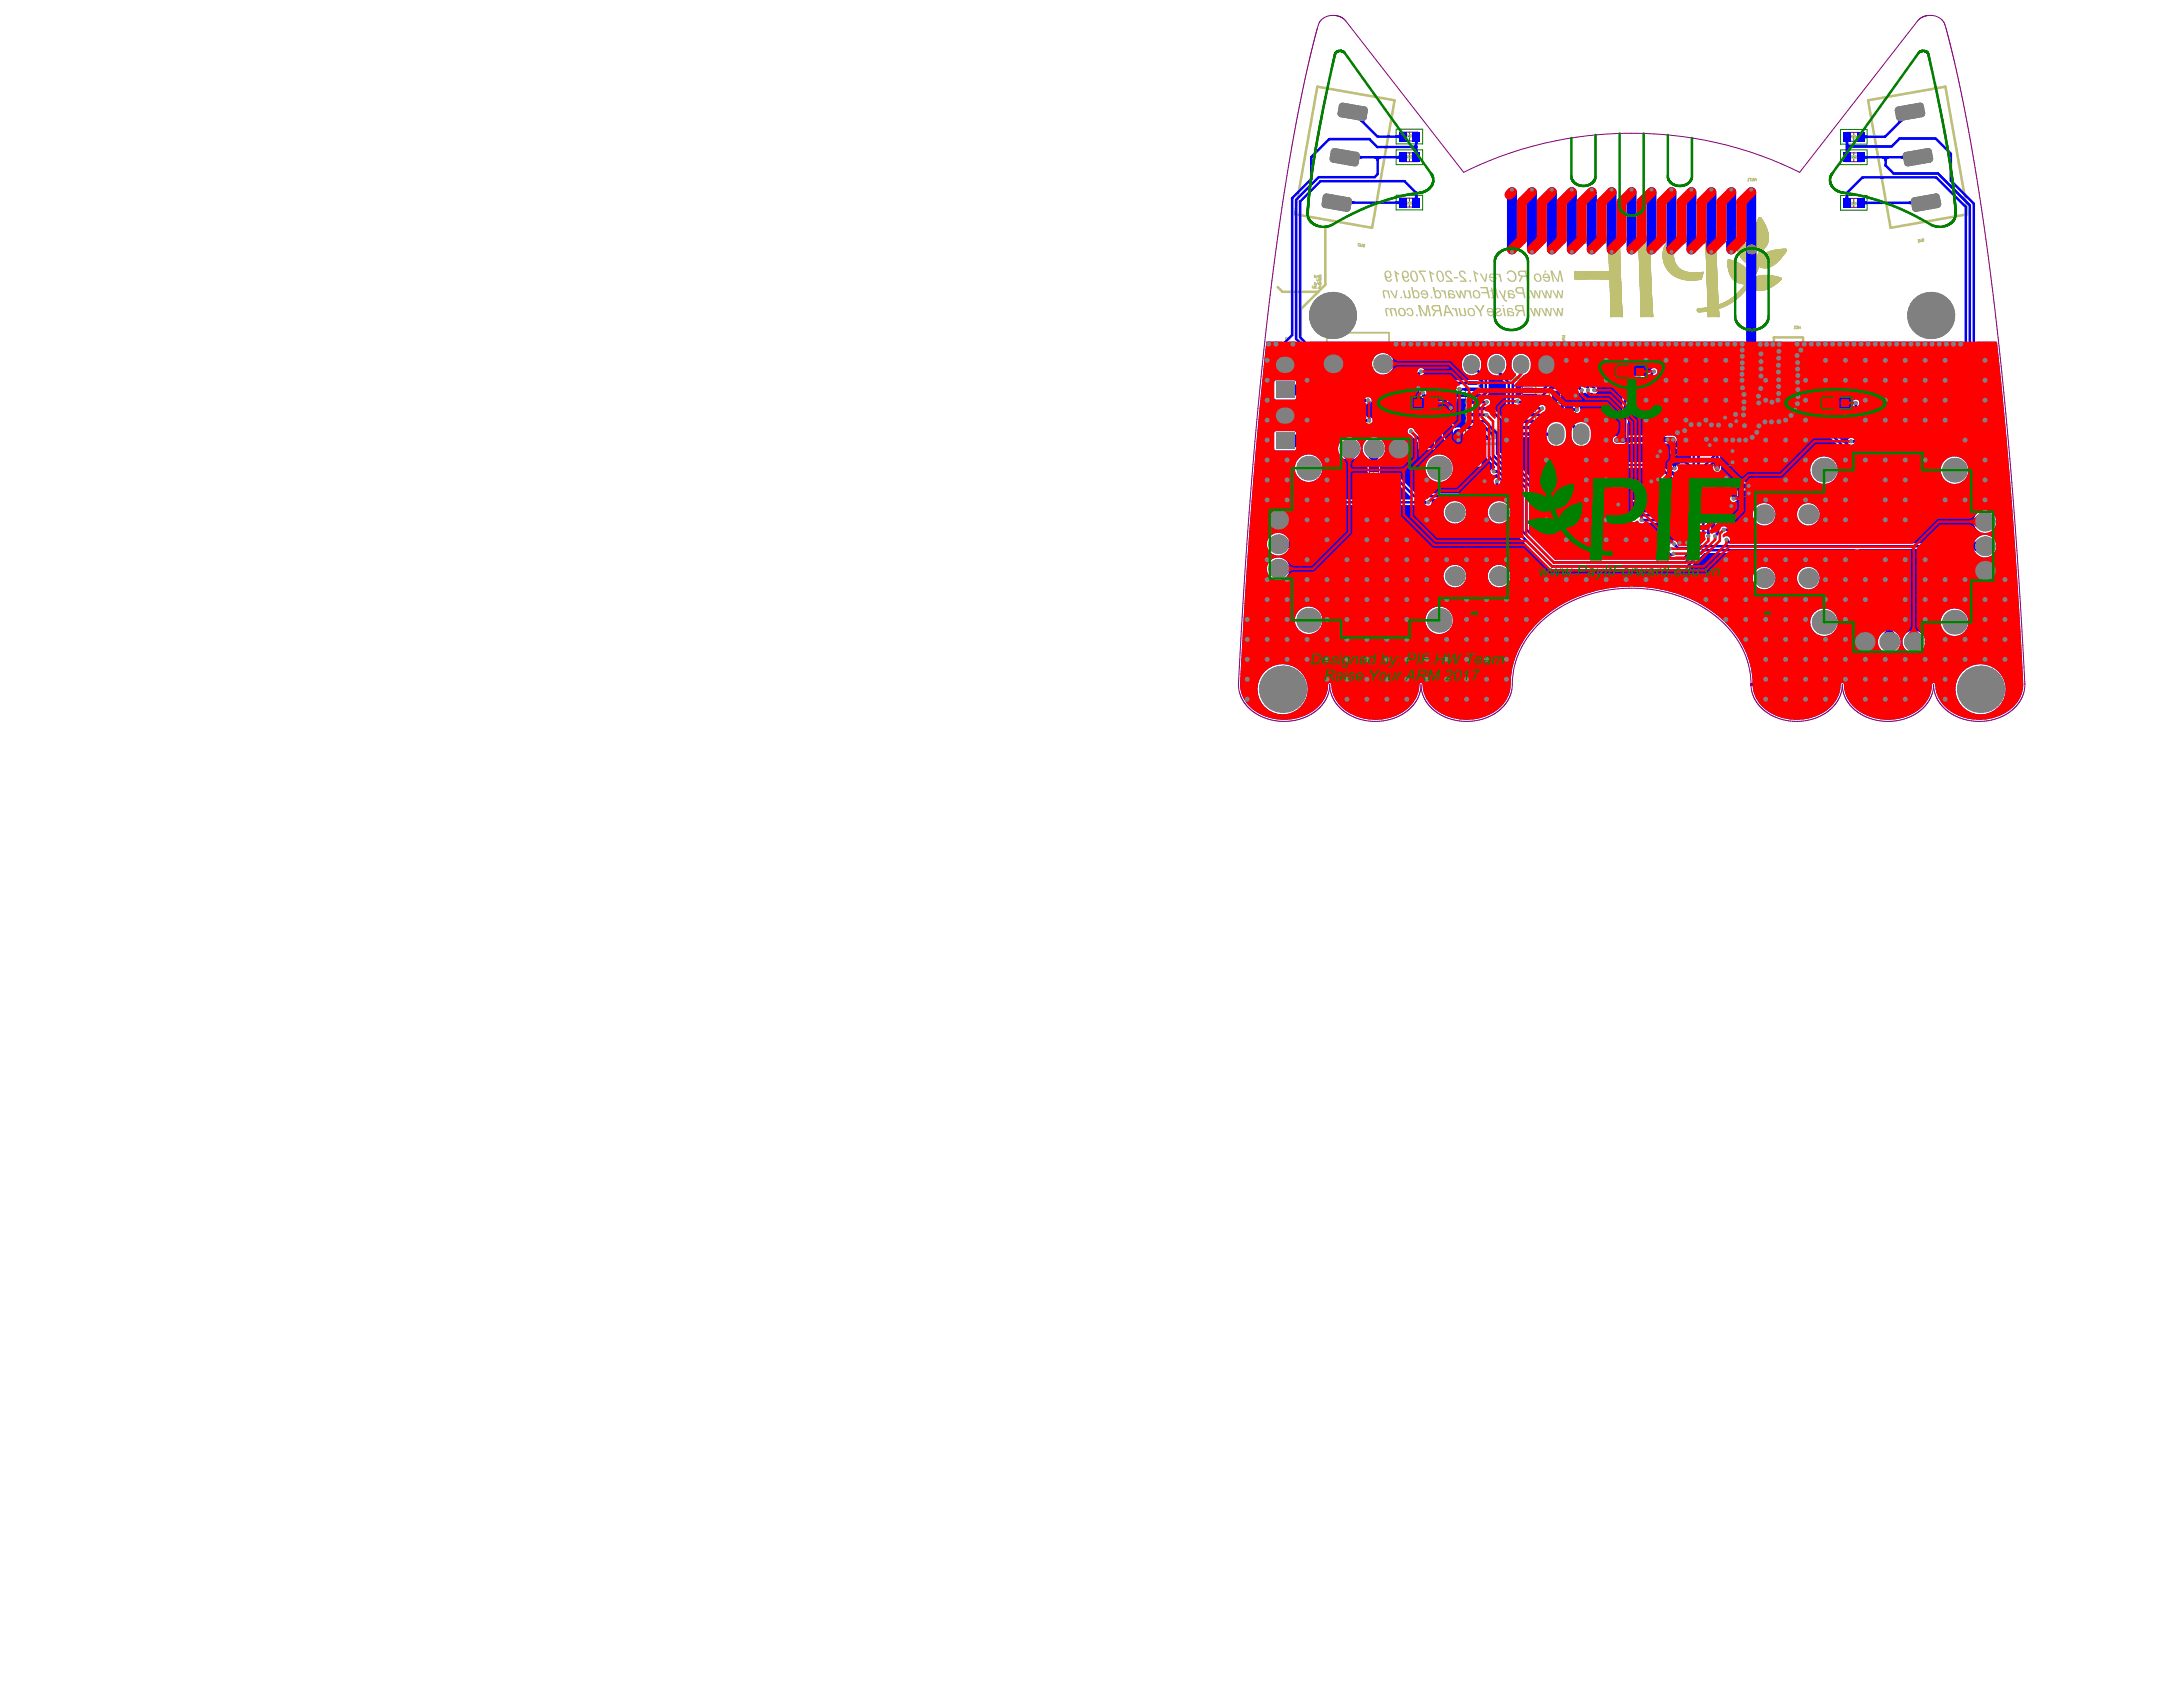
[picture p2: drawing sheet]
<svg xmlns="http://www.w3.org/2000/svg" width="279mm" height="216mm" viewBox="0 0 279 216" stroke-linecap="round" stroke-linejoin="round" font-family="sans-serif">
<g fill="none" stroke="#008000" stroke-width=".13">
<path d="M178.7 16.5h3.4v1.9h-3.4zM178.7 19.2h3.4v1.9h-3.4zM179.8 17.5h1.2M180.4 16.9v1.1M180.4 19.6v1.1M235.6 16.6h3.4v1.9h-3.4zM235.6 19.2h3.4v1.9h-3.4zM236.7 17.5h1.1M237.3 16.9v1.2M237.3 19.6v1.1M178.7 25h3.4v1.9h-3.4zM179.8 20.1h1.2"/>
<path d="M179.8 25.9h1.2M180.4 25.4v1.1M235.6 25h3.4v1.9h-3.4zM236.7 26h1.1M236.7 20.1h1.1M237.3 25.4v1.1M169.3 51.1h3.6v3.4h-3.6zM169.7 52.8h1.1M170.2 52.2v1.2M171 51.1v3.4M171.2 51.1v3.4M171.4 52.8h1.1"/>
<path d="M172 52.2v1.2M174.9 59.1h1.9v3.4h-1.9zM176.8 59.1h1.9v3.4h-1.9zM178 51.1h3.6v3.4h-3.6zM178.1 51.1v-1.9h3.4v1.9M178.4 52.8h1.1M178.9 52.2v1.1M179.2 50.2h1.2M179.7 51.1v3.4M179.8 49.6v1.1M179.9 51.1v3.4M180.1 52.8h1.2"/>
<path d="M180.6 50.8h4v1.6h-4zM180.7 52.2v1.1M182 51.6h1.1M182.5 51v1.1M183.2 49.7h3.4v1.9h-3.4zM184.4 50.6h1.1M184.9 50.1v1.1M187.6 48.5h9v8.4h-9zM191.4 52.7h1.3M192.1 52.1v1.2M198.3 49.7h3.4v3.7h-3.4zM198.3 51.6h3.4"/>
<path d="M198.3 51.5h3.4M199.4 50.6h1.1M199.4 52.4h1.1M200 50.1v1.1M200 51.9v1.1M206.8 46.7h4v1.7h-4zM207.2 47.9h3.4v1.9h-3.4zM208.3 47.5h1.1M208.3 48.9h1.1M208.9 47v1.1M208.9 48.3v1.1M211.7 58.6h.9v2.2h-.9z"/>
<path d="M211.8 59.7h.7M212.1 59.3v.8M212.6 57.3h6.7v.9h-6.7zM212.6 58.7h2.2v.9h-2.2M213.3 59.2h.8M213.3 57.8h.8M213.7 57.4v.7M213.7 58.8v.7M214.8 57.3v.9M215.6 57.8h.7M215.9 57.4v.7M216.2 54.8h1.8v2.3h-1.8z"/>
<path d="M216.3 56h.7M216.7 55.6v.7M217.1 57.3v.9M217.1 54.8v2.3M217.1 56h.8M217.5 55.6v.7M217.8 57.8h.8M218.2 57.4v.7M218.8 55.3h.7M219.2 55v.7M219.3 57.3h2.2v.9h-2.2zM219.3 58.7h2.2v.9h-2.2z"/>
<path d="M220 59.2h.8M220 57.7h.8M220.3 53.6h.9v2.2h-.9zM220.3 54.9h-2.3v.9h2.3M220.3 54.7h.8M220.4 57.3v.8M220.4 58.8v.7M220.7 54.3v.8M221.2 54.9h2.3v.9h-2.3zM222 55.3h.7M222.4 55v.7M222.4 48.9h2.2v.9h-2.2z"/>
<path d="M222.4 53.5h2.3v.8h-2.3zM223.1 49.3h.8M223.2 53.9h.7M223.5 49v.7M223.5 53.5v.8M223.6 52.3h2.3v.9h-2.3zM223.7 49.9h.9v2.2h-.9zM223.8 51h.7M224.1 50.6v.8M224.4 52.7h.8M224.8 52.4v.7M233 50.8h4v1.6h-4z"/>
<path d="M233.5 52.7h3.4v1.9h-3.4zM234.5 51.6h1.2M234.6 53.6h1.1M235.1 51v1.1M235.2 53.1v1.1M165.6 66.8h3.4v1.8h-3.4zM165.6 68.7h3.4v1.9h-3.4zM166.7 69.6h1.2M166.7 67.7h1.2M167.3 67.1v1.2M167.3 69.1v1.1M175.3 60.8h1.1"/>
<path d="M175.8 60.3v1.1M177.2 60.8h1.2M177.8 60.3v1.1M211.4 61.7h2.2v.9h-2.2zM211.4 63h2.2v.9h-2.2zM212.1 63.4h.8M212.1 62.2h.8M212.5 61.8v.8M212.5 63.1v.7M214.5 67h.9v2.3h-.9zM214.6 68.2h.8M215 67.8v.7"/>
<path d="M215.5 67h.8v2.3h-.8zM215.5 68.1h.8M215.9 67.8v.7M221.4 62.7h2.2v.9h-2.2zM222.1 63.1h.8M222.5 62.8v.7M238.9 76.9h1.9v3.4h-1.9zM239.3 78.6h1.1M239.9 78v1.1M240.9 76.9h1.9v3.4h-1.9zM241.2 78.6h1.2M241.8 78v1.1"/>
<path d="M248.6 69h3.4v1.8h-3.4zM248.6 70.9h3.4v1.9h-3.4zM249.8 71.8h1.1M249.8 69.9h1.1M250.3 69.3v1.2M250.3 71.3v1.1"/>
</g>
<g fill="none" stroke="#800080" stroke-width=".13">
<path d="M168.7 3.2l-1.1 4.5-1.3 5.9a382.1 382.1 0 0 0-5.5 40.8 636.2 636.2 0 0 0-2.3 33.7l.4 1.1M168.7 3.2h.1M172 2.4l-.5-.3-.6-.1a2.04 2.04 0 0 0-2 .9l-.2 .3M172 2.4l15.3 19.7a48.7 48.7 0 0 1 43 0l15.4-19.7M179.3 16.9h2.2v1.1h-2.2zM179.3 19.6h2.2v1.1h-2.2zM236.2 16.9h2.1v1.2h-2.1zM236.2 19.6h2.1v1.1h-2.1zM245.7 2.4l.5-.3 .6-.1a2.04 2.04 0 0 1 2 .9l.1 .3M248.9 3.2h.1M248.9 3.2l1.6 6.5a324.8 324.8 0 0 1 5.6 36.7 687.6 687.6 0 0 1 3 41.7l-.3 1.1M179.3 25.4h2.2v1.1h-2.2z"/>
<path d="M236.2 25.4h2.1v1.1h-2.1zM169.7 51.7h1.1v2.2h-1.1zM171.4 51.7h1.1v2.2h-1.1zM175.3 59.7h1.1v2.2h-1.1zM177.2 59.7h1.2v2.2h-1.2zM178.4 51.7h1.1v2.1h-1.1zM178.7 49.6h2.2v1.1h-2.2zM180.1 51.7h1.2v2.1h-1.2zM181.5 51h2.1v1.1h-2.1zM183.9 50.1h2.1v1.1h-2.1zM189.3 48.6h5.5v8.2h-5.5zM198.9 50.1h2.1v1.1h-2.1z"/>
<path d="M198.9 51.9h2.1v1.1h-2.1zM207.8 47h2.1v1.1h-2.1zM207.8 48.3h2.1v1.1h-2.1zM211.8 59h.7v1.4h-.7zM213 57.4h1.4v.7h-1.4zM213 58.8h1.4v.7h-1.4zM215.2 57.4h1.4v.7h-1.4zM216.3 55.3h.7v1.3h-.7zM217.1 55.3h.8v1.3h-.8zM217.5 57.4h1.4v.7h-1.4zM218.5 55h1.4v.7h-1.4zM219.7 57.3h1.4v.8h-1.4z"/>
<path d="M219.7 58.8h1.4v.7h-1.4zM220.3 54h.8v1.4h-.8zM221.7 55h1.3v.7h-1.3zM222.8 49h1.4v.7h-1.4zM222.8 53.5h1.4v.8h-1.4zM223.8 50.3h.7v1.4h-.7zM224.1 52.4h1.4v.7h-1.4zM234 51h2.2v1.1h-2.2zM234.1 53.1h2.1v1.1h-2.1zM166.2 67.1h2.2v1.2h-2.2zM166.2 69.1h2.2v1.1h-2.2zM200.1 77.5l1.9-.9 2.1-.7 2.2-.4 2.4-.2 2.2 .1 2.2 .4 2.1 .6 2.1 .9a12.1 12.1 0 0 1 6.7 9.1l.1 1.2"/>
<path d="M200.1 77.5a12.4 12.4 0 0 0-6.2 7.4l-.3 1.6-.1 1.9-.2 .7-.4 .6-.6 .9-.9 .6-1 .6-1 .3M211.8 61.8h1.4v.8h-1.4zM211.8 63.1h1.4v.7h-1.4zM214.6 67.5h.8v1.3h-.8zM215.5 67.5h.8v1.3h-.8zM221.8 62.8h1.4v.7h-1.4zM239.3 77.5h1.1v2.1h-1.1zM241.2 77.5h1.2v2.1h-1.2zM249.3 71.3h2.1v1.1h-2.1zM249.3 69.3h2.1v1.2h-2.1zM158.9 89.2l.4 .8 .6 .6 .7 .6 .8 .5M161.4 91.7l1.1 .4 1.2 .2h1.2l1.1-.2"/>
<path d="M170.5 89.2l-.2-.8-.1-.8-.1 .8-.2 .7-.4 .7-.4 .6-.7 .6-.7 .5-1.7 .6M170.5 89.2l.5 .8 .5 .6 .7 .6 .9 .5M173.1 91.7l1.1 .4 1.2 .2h1.2l1.1-.2M182.2 89.2l-.2-.8-.1-.8-.1 .8-.2 .7-.4 .7-.5 .6-.6 .6-.7 .5-1.7 .6M182.2 89.2l.5 .8 .7 .7 .8 .7 .9 .4 1.1 .4 1 .1h1l1.2-.2M224.1 87.6h.1M224.1 87.6l.1 .8 .2 .7 .4 .7 .5 .7 1.3 1 1.7 .6M233.2 91.5l-1.1 .5-1.2 .3h-1.3l-1.3-.2M235.4 89.2l-.4 .7-.5 .6-1.3 1M235.4 89.2l.3-.8 .1-.8 .1 .8 .2 .7 .4 .7 .5 .7 1.3 1 1.7 .6M244.6 91.7l-1.1 .4-1.2 .2h-1.2l-1.1-.2M247.1 89.2l-.4 .8-.6 .6-.7 .6-.8 .5"/>
<path d="M247.1 89.2l.3-.8 .1-.8 .1 .8 .2 .7 .4 .7 .5 .7 1.3 1 1.7 .6M251.7 92.1l1.1 .2M256.3 91.7l-1.7 .5-1.8 .1M258.8 89.2l-.4 .8-.6 .6-.7 .6-.8 .5"/>
<circle cx="190.4" cy="55.6" r=".63"/>
</g>
<g fill="#c0c073">
<path d="M161.9 49.1l.8 .8-.8 .8z"/>
<path d="M187.5 44.1h1.6l-.8 .8z"/>
<path d="M161.9 55.6l.8 .8-.8 .8z"/>
</g>
<path d="M168.6 11.1l9.9 1.7-2.9 16.4-9.9-1.8zM239.1 12.8l9.9-1.7 2.9 16.3-9.9 1.8zM163.5 36.7l.6 .6h4.6M169.6 29.1v7.4l-3.1 3.1v18.4M227 43.2h3.8l-.1 3.8h-3.7z" fill="none" stroke="#c0c073" stroke-width=".32"/>
<path d="M175.1 50.8h1.1v3.4h-1.1zM214.8 64.4v1h1M215.8 60.3h-1v.9M219 60.3h.9v.9M219.9 64.4v1h-.9" fill="none" stroke="#c0c073" stroke-width=".26"/>
<g fill="none" stroke="#c0c073" stroke-width=".13">
<path d="M179.8 19.9l.3 .2M180.1 17.4h.2l-.2-.2v.3M180.4 20h-.2l.2 .2h-.2M180.4 17.5h.1M180.5 17.2h.1M180.5 20h.2l-.1 .2h-.1M180.5 17.2v.1M180.5 17.2v.3M180.7 17.4l-.1 .1M180.8 17.4h-.2l.1-.2h.1v.3M236.8 19.9h.2v.2h-.2v.2l.2-.1M236.8 17.6h.1"/>
<path d="M236.9 17.3h.1M236.9 17.3v.3M236.9 17.3v.1M237.1 17.6h.1M237.1 17.3h.1M237.1 17.3l.1 .1M237.1 17.3v.3M237.3 20h-.2l.2 .3h-.2M237.4 17.5l-.1 .1M237.4 20h.2v.3l-.2-.1M237.5 17.5h-.2v-.2h.2v.3M168 36.6v.2l.1 .1 .1-.1v-.2"/>
<path d="M168.2 36.1v.3h.2v-.2h-.2M168.2 35.2v.3h.2v-.2h-.2M168.3 36.7h.1M168.3 36.7v.2l.2-.1M168.5 36.6h-.2v.1M168.5 36.4l.1-.2h.2v.2M168.5 35.5l.1-.2h.2v.2M168.5 35.7v.2l.2 .1 .1-.1v-.2M168.7 36.8l.1 .1zM168.9 36.7h.1M168.9 35.7h.2v.1h-.2v.2l.2-.1M168.9 36.2h.2v.2h-.2v-.1h.1"/>
<path d="M168.9 35.3h.2v.2h-.2v-.1h.1M168.9 36.7v.2l.2-.1M169.1 36.6h-.2v.1M174 31.2h-.2l.2 .3h-.2M174.2 31.2l-.1 .3 .1-.1 .1 .1 .1-.3M174.5 31.3h.1l.1 .1-.3 .1 .2 .1M179.8 20.1h.3l-.1 .1zM180 25.9h.2v.1h-.2v.2l.2-.1M180.4 26.2h.1M180.4 25.9h.1M180.4 25.9v.3M180.7 26.1l-.1 .1"/>
<path d="M180.8 26.1l-.2-.1v-.1h.2v.3M200.9 30.2h6.4M200.9 30.3h6.4M200.9 30.4h6.4M200.9 30.5h6.4M200.9 30.6h6.4M200.9 30.9h6.4M200.9 30.8h6.4M200.9 30.7h6.4M200.9 31h6.4M200.9 31.1h6.4M201.5 31.2h-.6"/>
<path d="M201.5 34.7l1.3 .1M201.5 34.8h5.9M201.5 34.9h5.9M201.5 35h5.9M201.5 35.1h5.9M201.6 35.1l5.8 .1M201.6 35.2h5.8M201.6 35.3h5.8M201.6 35.4h5.8M201.6 35.5h5.8M201.6 35.7h.5M201.6 35.6h5.8"/>
<path d="M201.6 35.7h5.8M203 31.2h-2.1M204 31.2h3.3M204.9 34.8h2.5M205.6 35.7h1.8M205.9 31.2h1.4M205.9 31.3h1.4M205.9 31.4h1.4M205.9 31.5h1.4M205.9 31.6h1.4M205.9 31.7h1.4M205.9 31.8h1.4"/>
<path d="M205.9 31.9h1.4M205.9 32h1.4M205.9 32.1h1.4M205.9 32.2h1.4M205.9 32.3h1.4M205.9 32.4h1.4M205.9 32.5h1.4M205.9 32.6h1.4M205.9 32.7h1.4M205.9 32.8h1.4M205.9 32.9h1.4M205.9 33h1.4"/>
<path d="M205.9 33.1h1.4M205.9 33.2h1.4M206 33.4h1.3M206 33.5h1.4M206 33.6h1.4M206 33.7h1.4M206 33.2h1.3M206 33.3h1.3M206 33.8h1.4M206 33.9h1.4M206 34h1.4M206 34.1h1.4"/>
<path d="M206 34.2h1.4M206 34.3h1.4M206 34.4h1.4M206 34.5h1.4M206 34.6h1.4M206 34.7h1.4M206.1 35.9h1.3M206.1 36h1.3M206.1 36.1h1.3M206.1 36.2h1.3M206.1 35.8h1.3M206.1 36.3h1.3"/>
<path d="M206.1 36.4h1.3M206.1 36.4h1.4M206.1 36.5h1.4M206.1 36.6h1.4M206.1 36.7h1.4M206.1 36.8h1.4M206.1 36.9h1.4M206.1 37h1.4M206.1 37.1h1.4M206.1 37.2h1.4M206.1 37.3h1.4M206.1 37.4h1.4"/>
<path d="M206.1 37.5h1.4M206.1 37.6h1.4M206.1 37.6l1.4 .1M206.1 37.7h1.4M206.1 37.8h1.4M206.1 37.9h1.4M206.1 38h1.4M206.1 38.1h1.4M206.1 38.5h1.4M206.1 38.6h1.4M206.1 38.7h1.4M206.1 38.7h1.5"/>
<path d="M206.1 38.8h1.5M206.1 38.9h1.5M206.1 39h1.5M206.1 39.1h1.5M206.1 38.2h1.4M206.1 38.3h1.4M206.1 38.4h1.4M206.1 39.2h1.5M206.1 39.3h1.5M206.1 39.4h1.5M206.1 39.5h1.5M206.1 39.6h1.5"/>
<path d="M206.1 39.7h1.5M206.1 39.8h1.5M206.1 39.9h1.5M206.1 40h1.5M207.4 35.7h-5.8M209.7 30.2h1.5M209.7 30.3h1.5M209.7 30.4h1.5M209.7 30.5h1.5M209.7 30.6h1.5M209.7 30.8h1.5M209.7 30.7h1.5"/>
<path d="M209.7 30.9h1.5M209.7 31h1.5M209.7 31.1h1.5M209.7 31.2h1.5M209.7 31.3h1.5M209.7 31.4h1.5M209.7 31.5h1.5M209.7 31.6h1.5M209.7 31.6l1.5 .1M209.7 31.7h1.5M209.7 31.7l1.5 .1M209.7 31.8h1.5"/>
<path d="M209.7 31.9h1.5M209.8 31.9h1.4M209.8 32h1.4M209.8 32.1h1.4M209.8 32.2h1.4M209.8 32.3h1.4M209.8 32.4h1.4M209.8 32.5h1.4M209.8 32.6h1.4M209.8 32.7h1.4M209.8 32.8h1.4M209.8 32.9h1.4"/>
<path d="M209.8 33h1.4M209.8 33.1h1.4M209.8 33.2h1.4M209.8 33.4h1.4M209.8 33.5h1.4M209.8 33.3h1.4M209.8 33.6h1.4M209.8 33.7h1.4M209.8 33.8h1.4M209.8 33.9h1.4M209.8 34h1.4M209.8 34.1h1.4"/>
<path d="M209.8 34.2h1.4M209.8 34.2h1.5M209.8 34.3h1.4M209.8 34.3h1.5M209.8 34.4h1.5M209.9 34.7h1.4M209.9 34.4h1.4M209.9 34.5h1.4M209.9 34.6h1.4M209.9 34.8h1.4M209.9 34.9h1.4M209.9 35h1.4"/>
<path d="M209.9 35.1h1.4M209.9 35.2h1.4M209.9 35.3h1.4M209.9 35.8h1.4M209.9 35.4h1.4M209.9 35.5h1.4M209.9 35.6h1.4M209.9 35.7h1.4M209.9 35.9h1.4M209.9 36h1.4M209.9 36.1h1.4M209.9 36.3h1.4"/>
<path d="M209.9 36.2h1.4M209.9 36.4h1.4M209.9 36.5h1.4M209.9 36.6h1.4M209.9 36.6l1.4 .1M209.9 36.7h1.4M209.9 36.8h1.4M209.9 36.9h1.4M209.9 37h1.4M209.9 37h1.5M209.9 37.1h1.5M209.9 37.2h1.5"/>
<path d="M209.9 37.3h1.5M210 37.2h1.4M210 37.3h1.4M210 37.4h1.4M210 37.5h1.4M210 37.6h1.4M210 37.7h1.4M210 37.8h1.4M210 37.9h1.4M210 38.5h1.4M210 38h1.4M210 38.1h1.4"/>
<path d="M210 38.2h1.4M210 38.3h1.4M210 38.6h1.4M210 38.7h1.4M210 38.8h1.4M210 38.9h1.4M210 39h1.4M210 39h1.5M210 39.1h1.5M210 39.2h1.5M210 38.4h1.4M210 39.3h1.5"/>
<path d="M210 39.4h1.5M210 39.5h1.5M210 39.6h1.5M210 39.7h1.5M210 39.8h1.5M210 40h1.5M210 39.9h1.5M211.2 32.2h-1.4M211.3 36.3h-1.4M211.4 37h-1.5M211.4 37.3l-1.4 .1M211.4 37.7h-1.4"/>
<path d="M211.4 38l-1.4 .1M211.4 38.4h-1.4M211.4 38.7l-1.4 .1M211.5 39h-1.5M212.8 32.6h1.4M212.8 32.7h1.4M212.9 32.4h1.3M212.9 32.5h1.3M212.9 32.7h1.3M212.9 32.8h1.3M212.9 32.9h1.3M212.9 33h1.3"/>
<path d="M212.9 32.2h1.4M212.9 32.3h1.3M212.9 33.1h1.3M212.9 32.1h1.4M212.9 33.2h1.3M212.9 33.2h1.4M212.9 32h1.4M212.9 33.3h1.4M212.9 33.4h1.4M212.9 32h1.5M212.9 31.9h1.5M212.9 33.5h1.4"/>
<path d="M213 33.5h1.4M213 33.6h1.4M213 31.8h1.5M213 33.6l1.4 .1M213 31.7h1.5M213 33.7h1.4M213 33.7l1.5 .1M213 33.8h1.5M213.1 33.8l1.4 .1M213.1 33.9h1.4M213.1 33.9h1.5M213.1 34h1.5"/>
<path d="M213.2 34.1h1.5M213.2 34.2h1.5M213.2 34.2h1.6M213.3 34.3h1.5M213.3 31.1h6.3M213.3 34.3h1.6M213.3 34.4h1.6M213.3 34.4h1.7M213.3 31h6.3M213.4 34.4h1.6M213.4 31h6.2M213.4 34.4l1.7 .1"/>
<path d="M213.4 34.5h1.7M213.4 34.5h1.8M213.4 30.9h6.2M213.5 34.6h1.7M213.5 34.6h1.8M213.5 30.9h6.1M213.5 34.6h1.9M213.5 30.8h6.1M213.5 34.6l1.9 .1M213.6 34.7h1.9M213.6 30.8h6M213.6 34.7h2"/>
<path d="M213.6 34.7l2.1 .1M213.6 34.8h2.2M213.6 30.7h6M213.7 34.8h2.3M213.7 30.7h5.9M213.7 34.8l2.5 .1M213.7 34.9h2.7M213.8 30.6h5.8M213.8 34.9h4.2M213.8 35h4.2M213.9 35h4.1M213.9 35h4"/>
<path d="M213.9 30.5h5.7M213.9 35.1h4M214 30.5h5.6M214 35.1h3.9M214.1 35.1h3.8M214.1 30.4h5.5M214.1 35.2h3.8M214.2 35.2h3.7M214.2 30.4h5.4M214.2 32.6h-1.4M214.2 35.3h3.7M214.2 32.3l-1.3 .1"/>
<path d="M214.3 32.3h-1.4M214.3 35.3h3.6M214.3 30.3h5.3M214.3 32.2h-1.4M214.3 32.1h-1.4M214.4 32h-1.5M214.4 30.3h5.2M214.4 35.3h3.5M214.4 35.4h3.4M214.4 31.9h-1.5M214.4 31.8h-1.4M214.5 31.8h-1.5"/>
<path d="M214.5 35.4h3.3M214.5 31.7l-1.5 .1M214.6 31.7h-1.6M214.6 30.3h5M214.6 31.6l-1.6 .1M214.6 35.5h3.2M214.6 31.6h-1.6M214.7 35.5h3.1M214.7 31.5l-1.7 .1M214.7 30.2h4.9M214.7 31.5h-1.6M214.8 31.5h-1.7"/>
<path d="M214.8 35.5h3M214.8 31.4l-1.7 .1M214.8 35.6h3M214.9 31.4h-1.8M214.9 35.6h2.9M215 31.4h-1.9M215 35.6h2.8M215 31.3h-1.8M215.1 30.2h4.5M215.1 31.3h-1.9M215.1 35.7h2.7M215.2 35.7h2.6"/>
<path d="M215.2 31.2l-2 .1M215.3 35.7h2.5M215.4 31.2h-2.2M215.5 35.8h2.1M215.6 35.8h1.9M215.6 31.2h-2.4M215.7 30.1h.4M215.8 35.8h1.5M216 35.9h1M217.2 39.7h2.8M217.2 39.6h2.8M217.2 39.6l2.8 .1"/>
<path d="M217.2 39.8h2.8M217.3 39.8h2.7M217.3 39.6h2.7M217.3 39.9h1M217.3 39.5h2.7M217.3 39.9h.7M217.4 39.9h.3M217.4 34.9h.6M217.7 34.9h.3M218 34.8h.1M218.3 31.2h1.3M218.3 31.3h1.3"/>
<path d="M218.3 31.4h1.3M218.3 31.5h1.3M218.3 31.6h1.3M218.3 31.7h1.3M218.3 31.8h1.3M218.3 31.9h1.3M218.3 32h1.3M218.3 32.1h1.3M218.3 32.1l1.3 .1M218.3 32.2h1.3M218.4 32.3h1.2M218.4 32.4h1.2"/>
<path d="M218.4 32.5h1.2M218.4 32.6h1.2M218.4 32.7h1.2M218.4 32.8h1.2M218.4 32.8h1.3M218.4 32.9h1.3M218.4 33h1.3M218.4 33.1h1.3M218.4 33.2h1.3M218.4 33.3h1.3M218.4 33.4h1.3M218.4 33.5h1.3"/>
<path d="M218.4 33.6h1.3M218.4 33.7h1.3M218.4 33.8h1.3M218.4 33.9h1.3M218.4 34h1.3M218.4 34.1h1.3M218.4 34.2h1.3M218.4 34.3h1.3M218.4 34.4h1.3M218.4 34.5h1.3M218.4 34.6h1.3M218.4 34.7h1.3"/>
<path d="M218.5 34.8h1.2M218.5 34.9h1.2M218.5 35h1.2M218.5 35.1h1.2M218.5 35.1h1.3M218.5 35.2h1.3M218.5 35.3h1.3M218.5 35.4h1.3M218.5 35.4l1.3 .1M218.5 35.5h1.3M218.5 35.6h1.3M218.5 35.7h1.3"/>
<path d="M218.5 35.9h1.3M218.5 36h1.3M218.5 36.1h1.3M218.5 35.8h1.3M218.5 36.2h1.3M218.5 36.3h1.3M218.5 36.4h1.3M218.5 36.5h1.3M218.5 36.6h1.3M218.5 36.7h1.3M218.5 36.8h1.3M218.5 36.9h1.3"/>
<path d="M218.5 36.9l1.3 .1M218.5 37h1.3M218.5 37.1h1.3M218.5 37.2h1.3M218.5 37.3h1.3M218.5 37.4h1.3M218.5 37.5h1.3M218.5 37.6h1.3M218.5 37.7h1.4M218.5 37.8h1.4M218.5 37.9h1.4M218.6 38.5h1.3"/>
<path d="M218.6 38h1.3M218.6 38.1h1.3M218.6 38.2h1.3M218.6 38.3h1.3M218.6 38.4h1.3M218.6 38.6h1.3M218.6 38.7h1.3M218.6 38.8h1.3M218.6 38.8l1.3 .1M218.6 38.9h1.3M218.6 39h1.3M218.6 39h2.5"/>
<path d="M218.6 39.3h2M218.6 39.9h1.4M218.6 40h1.4M219.6 31.2h-6.3M219.6 31.6h-1.3M219.7 33.6h-1.3M219.7 34.7l-1.2 .1M219.8 35.1h-1.3M219.8 37h-1.3M219.9 38.1h-1.3M220 39.5h-2.6M220.1 39.5h-2.4"/>
<path d="M220.2 39.4h-2.2M220.3 39.4h-1.9M220.4 39.3l-1.8 .1M220.5 39.3h-1.9M220.7 39.2h-2.1M220.8 39.2h-2.2M220.9 39.1h-2.3M221 39.1h-2.4M221.1 33.4h.7M221.1 33.4h.8M221.1 33.4l.9 .1M221.1 33.5h1"/>
<path d="M221.1 33.5h1.1M221.1 33.6h1.2M221.1 33.6h1.3M221.1 33.6l1.4 .1M221.1 33.7h1.4M221.1 33.7h1.5M221.1 33.7l1.6 .1M221.1 33.3h.6M221.2 39h-1.2M221.2 33.8h1.5M221.2 33.8h1.6M221.2 33.8l1.6 .1"/>
<path d="M221.2 33.9h1.7M221.2 33.9l1.8 .1M221.2 34h1.8M221.2 34h1.9M221.2 34.1h1.9M221.2 34.1h2M221.2 33.3h.4M221.2 34.1l2 .1M221.2 34.2h2M221.2 34.2h2.1M221.2 33.3h.3M221.2 34.3h2.1"/>
<path d="M221.2 34.3h2.2M221.2 39h-1.1M221.2 34.4h2.2M221.2 34.4h2.3M221.2 34.4l2.3 .1M221.2 34.5h2.3M221.2 33.3h.2M221.2 34.5h2.4M221.3 34.6h2.3M221.3 38.9h-1.1M221.3 34.7h2.4M221.3 34.7l2.4 .1"/>
<path d="M221.3 34.8h2.4M221.3 34.8h2.5M221.3 34.8l2.5 .1M221.3 34.9h2.5M221.4 34.9h2.4M221.4 38.9h-1.1M221.4 35h2.4M221.4 35.1h2.4M221.4 38.8l-1 .1M221.4 35.1h2.5M221.5 35.1h2.4M221.5 35.2h2.4"/>
<path d="M221.5 38.8h-1M221.5 35.3h2.4M221.5 38.8h-.9M221.6 35.4h2.3M221.6 38.7l-1 .1M221.6 35.5h2.9M221.6 35.5h6.2M221.7 38.7h-1M221.7 35.5l6.2 .1M221.7 38.7h-.9M221.7 35.6h6.2M221.7 35.6h6.3"/>
<path d="M221.7 38.6l-.9 .1M221.7 35.6l6.3 .1M221.8 35.7h6.2M221.8 38.6h-.9M221.8 38.6h-.8M221.9 35.8h6.1M221.9 38.5l-.9 .1M221.9 38.5h-.8M221.9 35.8h6M222 38.5h-.9M222 35.9h5.9M222 38.5h-.8"/>
<path d="M222 35.9h5.8M222.1 35.9h5.7M222.1 38.4h-.9M222.1 38.4h-.8M222.1 36h5.7M222.1 36h5.6M222.1 38.3l-.8 .1M222.2 36h5.5M222.2 31h.8M222.2 31.1h.9M222.2 31.2h1.2M222.2 38.3h-.8"/>
<path d="M222.2 31h.6M222.2 31h.7M222.2 31.1h1M222.2 31.1h1.1M222.2 31.2h1.3M222.2 31.2l1.4 .1M222.2 31h.5M222.2 36.1h5.5M222.2 31.3h1.5M222.2 31.4h1.6M222.2 30.9h.4M222.3 31.4h1.6"/>
<path d="M222.3 31.4l1.6 .1M222.3 31.5h1.7M222.3 38.3h-.8M222.3 36.1h5.3M222.3 31.5l1.7 .1M222.3 31.6h1.8M222.3 38.2h-.8M222.3 31.6l1.9 .1M222.3 31.7h1.9M222.3 31.7l2 .1M222.3 31.8h2M222.3 38.2h-.7"/>
<path d="M222.3 31.8h2.1M222.4 31.9h2M222.4 38.2h-.8M222.4 36.1h5.2M222.4 32h2.1M222.4 38.1l-.7 .1M222.4 32.1h2.1M222.4 32.1h2.2M222.5 38.1h-.8M222.5 32.1l2.1 .1M222.5 36.2h5M222.5 32.2h2.1"/>
<path d="M222.5 32.2l2.2 .1M222.5 32.3h2.2M222.5 38l-.7 .1M222.5 32.3l2.2 .1M222.5 32.4h2.2M222.5 32.4h2.3M222.6 36.2h4.9M222.6 38h-.8M222.6 32.4h2.2M222.6 32.5h2.2M222.6 38h-.7M222.6 32.6h2.2"/>
<path d="M222.6 37.9l-.7 .1M222.6 32.6h2.3M222.7 32.6h2.2M222.7 37.9h-.7M222.7 32.7h2.2M222.7 36.3h4.7M222.7 37.2h.6M222.7 32.8h2.2M222.7 37.8l-.7 .1M222.8 32.8h2.1M222.8 37.8h-.7M222.8 32.9h5.3"/>
<path d="M222.8 36.3h4.6M222.8 32.9h5.2M222.8 37.1h.6M222.9 37.7h-.7M222.9 33h5.1M222.9 37h.6M222.9 37.6l-.6 .1M223 37.6h-.7M223 33.1h4.9M223 36.9h.6M223 36.3h4.3M223 33.1h4.8"/>
<path d="M223 33.2h4.8M223 37.6h-.6M223 37.5h-.6M223.1 33.2h4.7M223.1 37.5h-.7M223.1 33.3h4.6M223.1 37.5h-.6M223.1 36.7h.6M223.1 37.4h-.6M223.2 37.4h-.7M223.2 33.3h4.5M223.2 36.3h4.1"/>
<path d="M223.2 37.4h-.6M223.2 33.4h4.4M223.2 36.6h.6M223.2 37.3l-.6 .1M223.2 37.3h-.6M223.3 33.4h4.3M223.3 37.3h-.6M223.3 33.5h4.2M223.3 37.2h-.6M223.4 37.2h-.7M223.4 37.1l-.6 .1M223.4 33.5h4.1"/>
<path d="M223.4 37.1h-.6M223.4 33.6h4M223.5 33.6h3.9M223.5 37h-.6M223.5 36.9l-.6 .1M223.6 33.6h3.7M223.6 36.9h-.6M223.6 33.7h3.7M223.6 36.8h-.6M223.6 36.8h-.5M223.7 36.8h-.6M223.7 33.7h3.6"/>
<path d="M223.7 36.7h-.6M223.7 23.2h.1M223.7 36.7h-.5M223.7 33.7h3.5M223.8 36.6l-.6 .1M223.8 22.8h.1M223.8 22.8v.4M223.8 22.8v.1M223.8 36.6h-.6M223.9 36.6h3.1M223.9 33.8h3.3M223.9 36.6h3"/>
<path d="M223.9 33.8h3.2M223.9 22.8h.2M224 36.7h2.8M224 33.8h3.1M224 22.8v.4M224 36.7h2.7M224.1 35.3h.5M224.1 36.8h2.6M224.1 36.8h2.5M224.1 33.9h2.9M224.1 35.2h.5M224.1 35.2h.6"/>
<path d="M224.2 36.8h2.4M224.2 36.8h2.3M224.2 35.1h.5M224.2 36.9h2.2M224.2 33.9h2.8M224.2 35h.5M224.2 22.8v.4l.3-.4v.4M224.3 34.9h.5M224.3 36.9h2.1M224.3 34.8h.5M224.3 36.9h2M224.4 34.8h.5"/>
<path d="M224.4 34.7h.5M224.4 37h1.8M224.4 34.6h.5M224.4 30.2h1.9M224.4 30.3h2M224.4 30.4h2M224.4 30.5h2M224.4 30.1h1.9M224.4 30h1.9M224.4 34.5h.5M224.4 30.6h1.9M224.4 29.9h1.9"/>
<path d="M224.5 30.7h1.8M224.5 29.8h1.8M224.5 37h1.6M224.5 30.8h1.8M224.5 29.7h1.8M224.5 33.9h2.5M224.5 30.9h1.8M224.5 29.6h1.7M224.5 29.7h1.7M224.5 34.4h.5M224.5 35.4l-.5 .1M224.5 31h1.8"/>
<path d="M224.5 29.5h1.7M224.5 34.3h.5M224.5 35.4h-.5M224.5 31.1h1.7M224.5 29.4h1.7M224.6 23.2v-.3l.1-.1 .1 .1v.3M224.6 23h.2M224.6 34.2h.5M224.6 34.3h.4M224.6 35.3l-.6 .1M224.6 35.5h3.1M224.6 29.3h1.5"/>
<path d="M224.6 29.3h1.6M224.6 31.2h1.6M224.6 35.3h-.6M224.6 29.2h1.5M224.6 37.1h1.4M224.6 34.1h.5M224.6 35.3h-.5M224.6 29.1l1.5 .1M224.6 35.2h-.5M224.6 35.5h3M224.6 29.1h1.5M224.6 31.3h1.6"/>
<path d="M224.6 31.3h1.5M224.6 29h1.4M224.6 29l1.4 .1M224.7 29h1.3M224.7 37.1h1.2M224.7 28.9h1.3M224.7 35.1h-.5M224.7 28.8h1.2M224.7 31.4h1.4M224.7 35.4h2.7M224.7 31.5h1.4M224.7 35h-.5"/>
<path d="M224.7 28.7h1.2M224.8 28.7h1.1M224.8 28.6h1M224.8 37.1h.9M224.8 31.6h1.2M224.8 35.4h2.5M224.8 28.5h1M224.8 28.5l1 .1M224.8 31.6h1.1M224.8 34.8h-.5M224.9 28.4l.8 .1M224.9 34.7h-.5"/>
<path d="M224.9 31.7h1M224.9 28.4h.8M224.9 37.2h.7M224.9 34.6l-.5 .1M224.9 35.4h2.3M224.9 28.3h.8M224.9 28.3h.7M224.9 31.8h.9M224.9 28.2h.7M225 34.5h-.5M225 28.2h.6M225 34.4l-.5 .1"/>
<path d="M225 31.8h.8M225 34.4h-.5M225 28.1h.5M225 32.7h3.2M225 31.9h.7M225 32.6h.5M225 34.3h-.5M225 35.3h2M225 28l.5 .1M225.1 32.5h.4M225.1 32.6h.4M225.1 28h.4"/>
<path d="M225.1 34.2h-.5M225.1 31.9h.6M225.1 32.4h.4M225.1 28h.3M225.1 32.2h.5M225.1 32.3h.5M225.1 27.9h.3M225.1 32.1h.5M225.1 32h.5M225.1 35.3h1.8M225.1 34.1h1.6M225.2 27.8h.1"/>
<path d="M225.2 34.1h1.4M225.3 34.2h1.2M225.3 35.3h1.3M225.4 34.2h1M225.5 34.2h.8M225.6 32.3h-.5M225.6 34.3h.6M225.6 32.2l-.5 .1M225.6 35.2h.7M225.6 32h-.5M225.6 32.6h2.7M225.7 34.3h.4"/>
<path d="M225.9 31.7h-1M226 32.4h2.4M226 31.5l-1.2 .1M226 31.5h-1.2M226.1 31.4h-1.4M226.2 32.3h2.3M226.2 31.1h-1.6M226.3 31h-1.8M226.4 30.5l-2 .1M226.4 32.2h2.2M226.7 32.1h1.9M226.8 34.1h-2.2"/>
<path d="M226.8 32.1h1.8M226.8 34h-2.2M226.8 36.7h-2.8M226.9 34h-2.2M226.9 32.1h1.8M227 32h1.7M227 36.5h-3.7M227.1 36.5h-3.8M227.1 32h1.6M227.2 36.4l-3.9 .1M227.2 36.4h-3.8M227.3 36.4h-3.9"/>
<path d="M227.4 32h1.3M227.6 31.9h1M227.9 33.1h-5M227.9 31.9h.7M227.9 33l-5 .1M227.9 35.8h-6M228 33h-5.1M228.1 32.8h-3.1M228.2 32.8h-3.2M228.3 31.9h.3M228.3 32.6h-2.7M228.3 32.6h-2.6"/>
<path d="M228.3 32.5h-2.6M228.4 32.5h-2.6M228.4 32.4l-2.5 .1M228.4 32.4h-2.5M228.5 32.3l-2.5 .1M228.5 32.3h-2.4M228.5 32.2l-2.2 .1M228.6 32.2h-2.2M228.6 32.1l-2.1 .1M237 25.9l.1 .1v.2h-.2zM237.3 26.2h.1M237.3 25.9h.1"/>
<path d="M237.3 25.9l.1 .1M237.3 25.9v.3M237.6 26.1l-.1 .1M237.7 26.1h-.2v-.2h.2v.3M245.5 30.7h.1M245.5 30.7l.1 .3M245.6 31h-.1M245.9 30.6v.3l-.1-.1-.1 .2v-.4M246 30.6h.1l.1 .1-.2 .2 .2-.1M164.6 43.3h.1M164.6 43.3v.2l.2-.1M164.8 43.2h-.2v.1"/>
<path d="M165.1 43.4l-.2-.1v-.1h.2v.3M170.1 52.7v-.2h.3l-.1 .2M170.1 52.8l-.1 .2h.1M170.1 53.1h.2l.1 .2h-.3zM170.1 53h.1M170.2 53h-.1M170.2 52.9v.1M170.3 52.8l.1 .2h-.2M171.8 52.7v-.2h.3l-.1 .2M171.8 52.8v.2l.3-.2v.2M171.8 53.1v.2h.1M171.9 53.3h.1"/>
<path d="M171.9 53.2v.1M172 53.1l.1 .2h-.2M175.4 49.5h.1M175.4 52h.3v.2h-.3M175.4 49.1h.1M175.4 49.1v.4M175.4 49.1l.1 .1M175.5 52.3l-.1 .2h.1M175.5 52.5h.1M175.6 52.5h-.1M175.6 52.4v.1M175.6 49.2h.2l-.2 .2v.1l.2-.1"/>
<path d="M175.7 52.3v.2h-.1M178.7 53.2h.1M178.7 53.2h.3M178.8 52.7v-.2h.2v.2M178.8 52.8l-.1 .2h.1M178.8 53.1l-.1 .1M178.8 53h.1M178.9 53h-.1M178.9 52.9v.1M179 52.8v.2h-.1M179 53.1v.1M179.4 50.1h.2l-.1-.2v.4"/>
<path d="M180 50h-.3l.3 .3h-.3M180.1 50h.2l-.1 .3-.1-.1M180.6 52.6v-.2h.3l-.1 .2M180.6 52.7v.2l.3-.2v.2M180.6 53v.2l.3-.2v.2M182.5 55.4h.1M182.5 55h.1M182.5 55v.4M182.5 55l.1 .1M182.9 55v.4h-.2M184.7 50.5h-.2l.2 .3h-.2M184.8 50.8h.1"/>
<path d="M184.9 50.5h.1M184.9 50.5v.3M185.1 50.7l-.1 .1M185.3 50.7l-.3-.1 .1-.1h.2v.3M185.8 46.5h-.2l.2 .3h-.2M186.1 46.7l-.2-.1 .1-.1h.1v.3M187.7 59.6v1.1M189.3 59.6v1.1M192.2 52.3h.1M192.2 52h.1M192.2 52v.3M192.2 52l.1 .1"/>
<path d="M192.4 52v.3h.2v-.3M200 46.7h.3v-.2l-.2-.1v.3M200 43.8h.3v-.2h-.2v.2M200 44.9v.2h.3v-.2M200 47.4l.2 .1v.1h-.2M200 46.4l.1 .2M200 45.9h.3M200 45.3h.3M200 44.3h.3M200 42.9h.3l-.1 .1 .1 .2h-.3M200.1 45v.1M200.2 47.1v.1l-.2 .1v-.2h.3"/>
<path d="M200.2 47.7v.2h-.2v-.1l.1-.1v.1M200.2 44.5l.1 .2h-.1l-.2-.2v.2M200.2 46.1l.1 .2h-.1l-.2-.2v.2M200.3 43.3h-.3l.1 .1-.1 .1h.3M200.3 44.2v.2M200.3 45.2v.2M200.3 45.8v.2M205.1 52.8h.2v.2h-.2v.1h.2M205.2 51.1h.2l-.1 .3-.1-.1zM205.5 53l-.1 .1M205.6 51.4h.1M205.6 53h-.2v-.2h.2v.3"/>
<path d="M205.6 51.1h.1M205.6 51.1v.3M205.8 51.1h.2v.2h-.2M206.1 40.1h1.5M206.1 40.2h1.5M206.1 40.3h1.5M206.1 40.3h1.6M206.1 40.4h1.6M206.1 40.5h1.6M206.1 40.5h.2M207.5 40.5h.2M209.5 51.4h.2v-.2l-.2 .1v.2h.3"/>
<path d="M210 51.5l-.1 .1M210 40.1h1.5M210 40.2h1.5M210 40.3h1.5M210 40.4h1.5M210 40.5h1.5M210 40.5h.2M210.1 51.5l-.2-.1v-.2h.2v.4M211.4 40.5h.1M212 59.3l.3-.1v.2h-.2zM212 59.6v.2l.2-.2h.1v.2M212.1 59.9v.2h.2v-.2"/>
<path d="M213.4 59h.2v.2h-.2v.1h.2M213.5 57.8l.2-.1v.2zM213.5 57.6l.2 .1M213.7 59.3h.1M213.8 59h.1M213.8 59v.3M213.8 59v.1M213.8 57.6h.2v.2h-.2M213.9 59.1h.3v.2h-.3M215.9 57.6h-.2l.2 .3h-.2M216.3 57.6v.3h-.3M216.5 55.9l.2-.2 .1 .2"/>
<path d="M216.5 56v.2h.2v-.2M217.4 56v.3h.3M217.7 55.7v.2h-.2v-.2l-.1 .1v.1M218 57.6h-.2l.2 .3h-.2M218.1 57.9h.1M218.2 57.6h.1M218.2 57.6v.3M218.3 57.6h.3v.3h-.3M218.6 40.1h1.4M218.6 40.2h1.4M218.6 40.2l1.4 .1M218.6 40.3h1.4"/>
<path d="M218.6 40.4h1.4M218.6 40.5h1.4M218.6 40.5h.1M218.9 55.2h.1M218.9 55.2v.1M218.9 55.3v.2l.2-.1M218.9 55.3h.1M219.1 55.2l-.2-.1v.1M219.4 55.1v.4h-.2M219.9 40.5h.1M220 57.6l.2 .1M220 40l-1.4 .1"/>
<path d="M220 57.7h.2v.2l-.2-.1zM220.2 59h-.2l.2 .3M220.4 59.3h.1M220.4 57.9h.1M220.4 59h.1M220.4 57.6h.1M220.4 57.6v.3M220.4 59v.3M220.4 59l.1 .1M220.5 51.9v.2h.2v-.2M220.6 51.6v.2h.1v-.2h-.2v.2M220.6 59.1h.2l-.1 .2h-.1"/>
<path d="M220.6 57.6h.2l-.1 .3-.1-.1M222.1 55.3h.2l-.1-.1v.3M222.6 55.2v.3h-.2M222.9 49.4h.2M223 49.1h.1M223 49.1v.3M223.2 49.5h.2M223.3 54.1h.1M223.3 53.8h.1M223.3 53.8v.3M223.5 49.1h.2v.1h-.2v.2l.2-.1M223.5 54.1h.1"/>
<path d="M223.6 53.8h.1M223.6 53.8v.3M223.7 53.8h.2v.3l-.2-.1M224 50.7v.2M224 49.1v.3h-.2M224 50.4v.1M224 50.5h.4M224.1 51.3v.2h.2v-.2M224.2 51v.1h.2l-.1-.1h-.2v.2M224.4 50.5h.1M224.4 50.5h-.1M224.6 52.7v.2l.1-.1v-.1"/>
<path d="M224.6 52.7v-.1h.1v.1M224.6 52.7h.1M224.9 52.6h.2v.2h-.2M229.6 42.1h.2M229.7 41.7h.1M229.7 41.7v.4M229.7 41.7l.1 .1M229.9 41.8l.2-.1v.4l-.2-.1zM230.2 41.9h.2M230.2 41.7v.4M230.4 41.7v.4M235.8 52.2h.1"/>
<path d="M235.8 52.2v.1M235.8 52.3v.1h.2M235.8 52.3h.1M236 52.2l-.2-.1v.1M236.2 52.4h.1M236.2 52.1h.1M236.2 52.1l.1 .1M236.2 52.1v.3M236.5 52.3l-.1 .1M236.6 52.3h-.2v-.2h.2v.3M163.7 60.4h.2l-.2-.1v.3M164.2 60.5l-.2-.1 .1-.1h.1v.3"/>
<path d="M167 69.6h.2l-.2-.1v.3M167 67.7h.3l-.2-.2v.4M167.4 67.6h.2v.2h-.2M167.4 69.7l-.1 .1M167.5 69.7l-.2-.1v-.1h.2v.3M175.7 61.1h.3v-.2h-.2v.2M175.7 60.5v.3l.2-.3 .1 .1-.1 .2M175.7 60.9l.1 .1M177.7 60.9v.2l.2-.1v-.1M177.9 60.5v.3h-.1v-.3l-.2 .1 .1 .2M188.3 60.3h.1M188.3 60.3h.3"/>
<path d="M188.3 60.1v-.2h.3l-.1 .2M188.3 60.2v.1M188.6 60.2v.1M201.1 61.3h.1M201.1 61l.3 .2M201.1 61.3h.3M201.2 61.3h-.1M201.4 61l-.3 .2M201.4 61.3v.1M205.9 60h5.2v4.3h-5.2zM208.5 62.1h-.2l.2 .3h-.2M208.6 62.1l.3 .3"/>
<path d="M208.9 62.1l-.3 .3M212.1 63.6h.1M212.1 62.2h.3l-.2-.2v.3M212.2 63.3h.1M212.2 63.3v.3M212.5 62.3h.1M212.5 63.3h-.2l.2 .3h-.2M212.6 62h.1M212.6 62v.3M212.6 62v.1M212.6 63.3h.2v.2h-.2M212.7 62.1h.2v.2h-.2"/>
<path d="M214.9 68.1v.1M214.9 68.2h.3M214.9 68.4v.2h.3v-.2M215 67.8l.1 .2 .1-.1v-.1h-.3v.2M215.2 68.2h.1M215.8 68.1v.1M215.8 68.2h.4M215.9 68.3v.2h.2v-.2M216 67.8h-.2l.1 .1M216 67.8h.1M216.1 67.7h.1M216.1 67.7l.1 .1-.1 .1"/>
<path d="M216.1 67.7l-.1 .1M216.2 68.2h.1M216.2 68.2h-.1M217.3 63.2h-.2l.2 .2h-.2M217.4 63.1l.1 .3h.1v-.3M221.4 61.7h1.9v1h-1.9zM221.6 62.2v.1h.1v-.1M221.6 62.2v-.2l.1 .1v.1M221.6 62.2h.1M222 62.2l-.1 .1M222.1 62.2h-.2v-.2h.2v.3M222.2 61.7v1"/>
<path d="M222.2 63.1v-.1h.1v.1M222.2 63.1v.2h.1v-.2M222.2 63.1h.1M222.3 61.7v1M222.5 61.7v1M222.5 63.3h.1M222.6 63h.1M222.6 63v.3M222.7 63h.2v.3h-.2M239.2 76.3v.2h.3l-.1-.2M239.3 76h-.1v.2M239.3 76v.1"/>
<path d="M239.4 76h.1M239.4 76h.1l-.1 .2M239.4 76h-.1M241.2 76.5h.3v-.2h-.2v.2M241.2 76.3l.1 .1M241.2 76.1v.1M241.2 76.1h.3M241.5 76.1h.1M241.5 76.1l-.1 .1M250.9 74.2h.1M250.9 74.2v.1M250.9 74.3v.2l.2-.1"/>
<path d="M250.9 74.3h.1M251 76.1h-.2l.2 .3h-.2M251.1 74.2l-.2-.1v.1M251.2 76.1h.2l-.1 .3-.1-.1M251.3 74.4l-.1 .1M251.4 74.4h-.1l-.1-.2 .2-.1v.4"/>
</g>
<path d="M162.9 45.1h3.2v6.4h-3.2zM162.9 51.6h3.2v6.4h-3.2zM162.9 55h3.1M162.9 48.5h3.1M169.8 42.6h8v7.9h-8zM186.8 45.1h12.7v3.2h-12.7zM189.8 45.1v3.1M198.9 57.1h3.9v9.5h-3.9zM199.2 56.7v.4M202.4 56.6v.5" fill="none" stroke="#c0c073" stroke-width=".22"/>
<path d="M189.8 48.6h4.5v8.2h-4.5zM214.6 57.6v.3M217.3 54.6h.4M220.5 55.1v.4M222.1 49.1v.4M223.7 55.1v.4" fill="none" stroke="#c0c073" stroke-width=".25"/>
<path d="M181.5 52.7h2.2v4.9h-2.2zM187.5 57.7h2.1v4.9h-2.1z" fill="none" stroke="#c0c073" stroke-width=".16"/>
<g fill="#c0c073">
<path d="M198.7 39.4h.1l.4 .8 .1-.8h.2l.3 .9 .1-.9h.2l-.1 1.1h-.2l-.4-.9v.9h-.2z"/>
<path d="M197.2 39.4h.2l.4 .8v-.8h.2l.4 .9 .1-.9h.1l-.1 1.1h-.2l-.3-.9-.1 .9h-.2z"/>
<path d="M195.8 39.4h.2l.4 .8v-.8h.2l.4 .9v-.9h.2l-.1 1.1h-.2l-.4-.9v.9h-.2z"/>
<path d="M195.6 40.2h.1l.1 .3h-.2z"/>
<path d="M191.4 39.5a.37 .37 0 0 1 .5-.1 .37 .37 0 0 1 .1 .5l-.1 .1a.24 .24 0 0 0-.2 .3 .27 .27 0 0 0 .4-.2h.2a.42 .42 0 0 1-.5 .4 .42 .42 0 0 1-.4-.4l.3-.2a.22 .22 0 0 0 .2-.3l-.3-.1-.1 .2h-.2z"/>
<path d="M188.7 39h.2l.5 .7 .4-.7h.2l-.4 .9 .1 .6h-.2l-.1-.6z"/>
<path d="M186.7 39.4h.1l.3 .8a.2 .2 0 0 0 .2 .2 .2 .2 0 0 0 .2-.3l-.2-.7h.2l.1 .6a.33 .33 0 0 1-.1 .5 .33 .33 0 0 1-.5-.2l.1 .2h-.2z"/>
<path d="M185.8 39.4h.3l.2 .2-.1-.2h.2l.2 1.1h-.2l-.1-.5a.34 .34 0 0 0-.4-.4z"/>
<path d="M181.5 39h.2l.7 1.3 .2-1.3h.2l.3 1.5h-.1l-.3-1.2-.1 1.2h-.2l-.7-1.3 .3 1.3h-.2z"/>
<path d="M181.2 40.2h.2l.1 .3h-.2z"/>
<path d="M180.1 39.5l.1-.1a.59 .59 0 0 1 .7 .8 .45 .45 0 0 1-.5 .3 .45 .45 0 0 1-.3-.4h.1a.26 .26 0 0 0 .4 .2 .26 .26 0 0 0 .1-.4 .31 .31 0 0 0-.2-.3 .31 .31 0 0 0-.3 .1v.1l-.2-.1z"/>
<path d="M177.3 39.4a.41 .41 0 0 1 .6 .2 .34 .34 0 0 1 .3-.2 .34 .34 0 0 1 .3 .2v-.2h.1l.2 1.1h-.1l-.1-.6a.28 .28 0 0 0-.2-.3 .28 .28 0 0 0-.3 .1l.1 .8h-.1l-.2-.5a.31 .31 0 0 0-.1-.4 .31 .31 0 0 0-.3 0l.1 .9h-.2l-.1-.8z"/>
<path d="M198.7 37.2h.1l.4 .8 .1-.8h.2l.3 .8 .1-.8h.2l-.1 1h-.2l-.4-.9v.9h-.2z"/>
<path d="M197.2 37.2h.2l.4 .8v-.8h.2l.4 .8 .1-.8h.1l-.1 1h-.2l-.3-.9-.1 .9h-.2z"/>
<path d="M195.8 37.2h.2l.4 .8v-.8h.2l.4 .8v-.8h.2l-.1 1h-.2l-.4-.9v.9h-.2z"/>
<path d="M195.6 38h.1l.1 .2h-.2z"/>
<path d="M191.8 37.2h.2l.4 .8 .2-.8h.1l-.1 1 .1 .2h.2v.2a.38 .38 0 0 1-.5-.3z"/>
<path d="M191.3 36.7h.2l.3 1.5h-.2z"/>
<path d="M190.8 36.8l.2 .1 .1 .3h.1v.1h-.1l.1 .6a.22 .22 0 0 1 0 .3 .22 .22 0 0 1-.3 0v-.2h.2l-.2-.7h-.2v-.1h.2z"/>
<path d="M189.5 36.7h.9l.3 1.5h-.2l-.1-.7h-.8v-.1h.7l-.1-.5h-.7z"/>
<path d="M187.6 37.2a.34 .34 0 0 1 .5 .1l-.1-.1h.2l.2 1h-.2l-.1-.6a.34 .34 0 0 0-.4-.3z"/>
<path d="M186.2 37.2h.2l.4 .8v-.8h.2l.4 .8 .1-.8h.1l-.1 1h-.1l-.4-.9-.1 .9h-.1z"/>
<path d="M184.4 37.2a.34 .34 0 0 1 .4 .1v-.1h.2l.2 1h-.2l-.1-.6a.33 .33 0 0 0-.4-.3z"/>
<path d="M183.1 38h.2v.2h-.2z"/>
<path d="M179.6 37.2h.1l.2 .7a.25 .25 0 0 0 .2 .1 .25 .25 0 0 0 .3-.1l-.2-.7h.2l.1 .5a.33 .33 0 0 1-.1 .5 .33 .33 0 0 1-.5-.2l.1 .2h-.2z"/>
<path d="M179.2 38h.2v.2h-.1z"/>
<path d="M177.9 37.2h.2l.5 .8 .1-.8h.2l-.2 1h-.2z"/>
<path d="M177.1 37.2a.43 .43 0 0 1 .5 .1v-.1h.1l.2 1h-.1l-.1-.5a.37 .37 0 0 0-.6-.4l.2 .9h-.2l-.1-.7z"/>
<path d="M198.4 34.6h.3l.7 1.3 .1-1.3h.3l.3 1.5h-.2l-.3-1.2-.1 1.2h-.2l-.7-1.3 .3 1.3h-.2z"/>
<path d="M192.9 34.8a.76 .76 0 0 1 1.1 .2 .76 .76 0 0 1-.2 1l-.3 .1a.59 .59 0 0 1-.6-.5h.2a.45 .45 0 0 0 .6 .3 .45 .45 0 0 0 .2-.7l-.1-.2a.4 .4 0 0 0-.4-.2 .4 .4 0 0 0-.4 .3l-.2-.1z"/>
<path d="M191.4 35a.29 .29 0 0 1 .5 .2v-.2h.1l.2 1.1h-.2v-.5a.38 .38 0 0 0-.5-.4z"/>
<path d="M189.4 35h.2l.5 .9 .1-.9h.2l-.2 1.1h-.2z"/>
<path d="M188.6 34.6l.6 .4v.2l-.4-.2 .2 1.1h-.1z"/>
<path d="M188.1 35.8h.1l.1 .3h-.2z"/>
<path d="M186.8 34.8a.45 .45 0 0 1 .5-.2 .45 .45 0 0 1 .3 .4h-.2a.27 .27 0 0 0-.4-.2 .27 .27 0 0 0 .1 .5l.4 .4 .2 .4h-.8l-.1-.2h.7l-.4-.4a.57 .57 0 0 1-.3-.7z"/>
<path d="M186.1 35.5h.5l.1 .1h-.6z"/>
<path d="M185 34.8l.3-.2a.48 .48 0 0 1 .5 .4h-.2a.27 .27 0 0 0-.2-.2 .27 .27 0 0 0-.3 .2 .27 .27 0 0 0 .2 .3l.6 .5 .1 .3h-.9v-.2h.6l-.4-.4a.54 .54 0 0 1-.3-.7z"/>
<path d="M182.9 34.6l.6 .4 .1 .2-.5-.2 .3 1.1h-.2z"/>
<path d="M181.6 34.6h.9v.2h-.7l.3 .4 .3 .9h-.1l-.2-.6-.5-.7z"/>
<path d="M178.5 34.6l.6 .4v.2l-.4-.2 .2 1.1h-.2z"/>
<path d="M193.9 39.2a.44 .44 0 0 0 .5 .6l-.4 .7h.2l.1-.3a.37 .37 0 0 1 .4-.4h.2l.1 .7h.2l-.3-1.5h-.8zM194.2 39.2h.6l.1 .5-.6-.1a.26 .26 0 0 1-.2-.1 .26 .26 0 0 1 .1-.3z"/>
<path d="M192.9 39.5l-.1 .1 .1 .9h.2v-.2l.2 .1a.32 .32 0 0 0 .5-.2 .32 .32 0 0 0-.4-.3v-.1a.19 .19 0 0 1-.3 0 .19 .19 0 0 1 0-.3 .19 .19 0 0 1 .3 .1l.1 .1h.2a.52 .52 0 0 0-.8-.2zM193.1 39.9l.3 .1a.2 .2 0 0 1 .2 .1 .2 .2 0 0 1-.1 .3 .2 .2 0 0 1-.2-.1l-.2-.1z"/>
<path d="M192.3 39v.2h.2l-.1-.2zM192.3 39.4l.3 1.1h.1l-.2-1.1z"/>
<path d="M190.4 39.5l-.1 .5h.8a.28 .28 0 0 1-.3 .3 .28 .28 0 0 1-.3-.2h-.1a.47 .47 0 0 0 .6 .3 .47 .47 0 0 0 .1-.7 .45 .45 0 0 0-.7-.2zM190.5 39.6a.31 .31 0 0 1 .3 0 .31 .31 0 0 1 .2 .2h-.5z"/>
<path d="M187.9 39.5l-.1 .3a.52 .52 0 0 0 .3 .6 .52 .52 0 0 0 .7-.2v-.3a.52 .52 0 0 0-.9-.4zM188.1 39.6a.4 .4 0 0 1 .5 .2 .4 .4 0 0 1-.2 .5 .53 .53 0 0 1-.3-.7z"/>
<path d="M185 39l-.2 1.5h.2v-.4h.6l.3 .4h.1l-.7-1.5zM185.2 39.2l.3 .7h-.4z"/>
<path d="M183.2 39.2v.1a.45 .45 0 0 0 .5 .5l-.4 .7h.3l.3-.7h.4l.1 .7h.2l-.3-1.5h-.8zM183.5 39.2h.6l.1 .5h-.3a.32 .32 0 0 1-.4-.1 .32 .32 0 0 1 0-.4z"/>
<path d="M179 39.5l-.1 .3a.5 .5 0 0 0 .5 .7 .5 .5 0 0 0 .5-.5v-.1a.53 .53 0 0 0-.9-.4zM179.2 39.6a.38 .38 0 0 1 .5 .2 .38 .38 0 0 1-.3 .5l-.3-.3z"/>
<path d="M194 36.9v.3l.1 .2 .2 .2h.6l.2 .6h.2l-.4-1.5h-.6zM194.2 37l.1-.1h.5l.1 .5h-.3a.36 .36 0 0 1-.4-.4z"/>
<path d="M193.1 37.2l-.1 .1v.9h.2l.1-.1a.34 .34 0 0 0 .4 .1 .34 .34 0 0 0 .2-.5 .34 .34 0 0 0-.5-.1 .19 .19 0 0 1-.2 0 .19 .19 0 0 1 0-.3 .19 .19 0 0 1 .2 0l.2 .1h.2a.56 .56 0 0 0-.7-.2zM193.2 37.7h.2a.24 .24 0 0 1 .3 0 .24 .24 0 0 1 0 .3 .39 .39 0 0 1-.5-.3z"/>
<path d="M188.5 37.3v.1a.54 .54 0 0 0 .2 .7 .54 .54 0 0 0 .8-.2v-.3l-.3-.4a.47 .47 0 0 0-.7 .1zM188.7 37.4a.4 .4 0 0 1 .5 0 .4 .4 0 0 1 0 .6 .43 .43 0 0 1-.5-.1 .43 .43 0 0 1 0-.5z"/>
<path d="M185.4 37.2l-.1 .2 .1 .8h.2v-.1a.34 .34 0 0 0 .5 .1 .34 .34 0 0 0 0-.5l-.2-.1a.25 .25 0 0 1-.3 0 .25 .25 0 0 1-.1-.3 .32 .32 0 0 1 .5 .1h.1a.5 .5 0 0 0-.7-.2zM185.5 37.7h.2a.21 .21 0 0 1 .3 .1 .21 .21 0 0 1-.1 .3 .44 .44 0 0 1-.4-.4z"/>
<path d="M183.4 36.7l.3 1.5h.1v-.2a.38 .38 0 0 0 .6 .1 .38 .38 0 0 0 0-.6 .4 .4 0 0 0-.3-.4 .4 .4 0 0 0-.4 .2l-.1-.6zM183.8 37.3h.3l.2 .3a.29 .29 0 0 1-.2 .5 .29 .29 0 0 1-.3-.4z"/>
<path d="M182 37.2l-.2 .3 .1 .2h.7a.28 .28 0 0 1-.2 .4 .28 .28 0 0 1-.3-.3l-.2 .1a.47 .47 0 0 0 .7 .2 .47 .47 0 0 0 .1-.7 .54 .54 0 0 0-.7-.2zM182 37.4a.33 .33 0 0 1 .4-.1 .33 .33 0 0 1 .2 .3h-.6z"/>
<path d="M180.6 36.7l.3 1.5h.2v-.2a.4 .4 0 0 0 .5 0 .4 .4 0 0 0 0-.5 .42 .42 0 0 0-.3-.4 .42 .42 0 0 0-.4 .2l-.1-.6zM181 37.3h.3l.2 .3a.3 .3 0 0 1-.2 .4 .3 .3 0 0 1-.3-.3l-.1-.3z"/>
<path d="M197.5 35.1v.5h.7a.28 .28 0 0 1-.2 .3 .28 .28 0 0 1-.3-.2l-.2 .1a.47 .47 0 0 0 .7 .2 .47 .47 0 0 0 .1-.7 .53 .53 0 0 0-.8-.2zM197.7 35.2a.38 .38 0 0 1 .5 .2h-.6zM197.7 34.6l-.1 .3h.2l.1-.3z"/>
<path d="M196.4 35.1a.55 .55 0 0 0 .1 .8 .55 .55 0 0 0 .8-.1v-.3l-.2-.4-.3-.1zM196.6 35.2a.41 .41 0 0 1 .5 .2 .41 .41 0 0 1-.2 .5h-.2l-.2-.2v-.3z"/>
<path d="M194.3 34.8a.44 .44 0 0 0 .5 .6l-.4 .7h.2l.1-.3a.32 .32 0 0 1 .4-.4h.2l.2 .7h.1l-.3-1.5h-.8zM194.5 34.8h.7l.1 .5-.7-.1-.2-.2z"/>
<path d="M190.7 35.1l-.1 .5h.7a.28 .28 0 0 1-.2 .3 .28 .28 0 0 1-.3-.2h-.2a.47 .47 0 0 0 .7 .3 .47 .47 0 0 0 .1-.7 .48 .48 0 0 0-.7-.2zM190.8 35.2a.31 .31 0 0 1 .3 0 .31 .31 0 0 1 .2 .2h-.6z"/>
<path d="M183.9 34.8l-.1 .3 .1 .5a.46 .46 0 0 0 .6 .5 .46 .46 0 0 0 .3-.7v-.2l-.3-.4a.42 .42 0 0 0-.6 0zM184 34.9a.35 .35 0 0 1 .4 0 .35 .35 0 0 1 .2 .3v.3a.3 .3 0 0 1-.1 .4 .3 .3 0 0 1-.4-.3z"/>
<path d="M180.6 34.7l-.1 .3 .1 .6a.45 .45 0 0 0 .4 .5 .45 .45 0 0 0 .5-.4l-.1-.6-.3-.4a.42 .42 0 0 0-.5 0zM180.7 34.9a.4 .4 0 0 1 .4 0 .4 .4 0 0 1 .2 .4 .4 .4 0 0 1-.3 .6l-.2-.3z"/>
<path d="M179.5 34.8l-.1 .2 .1 .6a.44 .44 0 0 0 .4 .5 .44 .44 0 0 0 .5-.4h-.2a.26 .26 0 0 1-.3 .2 .26 .26 0 0 1-.2-.3l-.1-.1a.43 .43 0 0 0 .7-.1 .43 .43 0 0 0-.1-.6 .46 .46 0 0 0-.7 0zM179.6 34.9a.33 .33 0 0 1 .5 .1 .33 .33 0 0 1-.2 .5 .49 .49 0 0 1-.3-.6z"/>
<path d="M177.3 34.7l-.1 .2v.4a.62 .62 0 0 0 .8 .7l.2-.3h-.2a.21 .21 0 0 1-.2 .2 .21 .21 0 0 1-.2-.1l-.1-.3a.42 .42 0 0 0 .5-.1 .42 .42 0 0 0 0-.5v-.1a.48 .48 0 0 0-.7-.1zM177.4 34.8h.1a.33 .33 0 0 1 .4 .3 .33 .33 0 0 1-.3 .4v-.1a.39 .39 0 0 1-.2-.6z"/>
</g>
<circle cx="188.5" cy="57.3" r=".16" fill="none" stroke="#c0c073" stroke-width=".31"/>
<circle cx="191.1" cy="55.5" r=".38" fill="none" stroke="#c0c073" stroke-width=".75"/>
<path d="M175.4 53.8v.1v-.1" fill="none" stroke="#c0c073" stroke-width=".13"/>
<circle cx="218.7" cy="66.5" r=".16" fill="none" stroke="#c0c073" stroke-width=".32"/>
<path d="M171.8 46.3a2.07 2.07 0 0 1 3.2-1.4 2.07 2.07 0 0 1-.2 3.5 2.07 2.07 0 0 1-3-1.8" fill="none" stroke="#c0c073" stroke-width=".22"/>
<g fill="#00f">
<path d="M165.6 69.5h.2l.1-.2v.7l-.1-.2h-.2z"/>
<path d="M165.7 48.9a.77 .77 0 0 0 1 .5v1a.77 .77 0 0 0-1 .5z"/>
<path d="M168 68.7h.3l.1 .3 .1 .1h-.6l.1-.1z"/>
<path d="M168 66.8h.3l.1 .2 .1 .1h-.6l.1-.1z"/>
<path d="M167.9 68.3h.6l-.1 .1-.1 .2h-.3v-.2z"/>
<path d="M171.1 51.8l.2-.1 .1-.1v.7l-.1-.2h-.2z"/>
<path d="M170.8 51.6l.1 .1 .2 .1v.3h-.2l-.1 .2z"/>
<path d="M173.1 52.3h.3l.1-.1v.6l-.1-.1h-.3z"/>
<path d="M174 19.8l.1 .1 .3 .1-.1 .3h-.2l-.1 .1z"/>
<path d="M175.7 59.1h.3v.3h.2h-.7h.1z"/>
<path d="M175.8 20.3l.5-.3 .5 .3-.2 .1-.1 .2h-.3l-.1-.2z"/>
<path d="M178.1 50h.2l.1-.1v.6l-.1-.1-.2-.1z"/>
<path d="M178.7 20l.2-.1 .1-.1v.6l-.1-.1h-.2z"/>
<path d="M178.7 17.3h.2l.1-.1v.6l-.1-.1-.2-.1z"/>
<path d="M180.6 55.5l.2-.3 .2 .1-.3 .3z"/>
<path d="M182 50.5l.3-.1 .1 .1-.3 .2z"/>
<path d="M181.6 47.6l.3 .2-.2 .1-.2-.2z"/>
<path d="M181.1 25h.3l.1 .3h.1h-.7h.2z"/>
<path d="M180.9 18.1h.7h-.1l-.1 .3h-.3v-.3z"/>
<path d="M181.1 19.2h.3l.1 .3h.1h-.7h.2z"/>
<path d="M180.8 18.7l.2-.1 .1-.3 .3 .5-.3 .5-.1-.2-.2-.1z"/>
<path d="M183.2 50.5l.3-.1 .1-.1v.7l-.1-.2h-.3z"/>
<path d="M186.3 50.3l.1 .1 .2 .1v.3h-.2l-.1 .2z"/>
<path d="M187 49.6l.2 .1-.1 .3h-.1z"/>
<path d="M189.2 54.5l.4 .1v.3h-.4z"/>
<path d="M189.2 55.3l.4 .1v.3h-.4z"/>
<path d="M189.2 51.3h.4l-.1 .3-.3 .1z"/>
<path d="M189.2 52.1h.4v.3l-.4 .1z"/>
<path d="M189.2 52.9h.4v.4h-.4z"/>
<path d="M189.9 52.9h.2v.4h-.2z"/>
<path d="M189.9 51.3h.2v.4l-.2-.1z"/>
<path d="M189.2 50.4l.4 .1v.3h-.4z"/>
<path d="M189.3 47.2v.1l.2 .3-.2 .2-.2-.2-.2 .1z"/>
<path d="M191.4 61.8h.4v.1h-.4z"/>
<path d="M191.4 60.2h.1v.3h-.1z"/>
<path d="M191.5 47.8l.7-.2v.1l.1 .2-.3 .2z"/>
<path d="M194.6 51.3h.4v.4l-.4-.1z"/>
<path d="M194.6 52.9h.4v.4h-.4z"/>
<path d="M194.5 51.3h.1v.3h-.3z"/>
<path d="M196.3 54.5l.4 .1v.3h-.4z"/>
<path d="M196.3 55.3l.4 .1v.3h-.4z"/>
<path d="M196.3 52.1h.4v.3l-.4 .1z"/>
<path d="M196.3 52.9h.4v.4h-.4z"/>
<path d="M197 52.1h.2v.3h-.2z"/>
<path d="M196.3 48.8l.4 .1v.3h-.4z"/>
<path d="M196.3 49.6l.4 .1v.3h-.4z"/>
<path d="M196.3 50.4l.4 .1v.3h-.4z"/>
<path d="M198.6 52.6l.2 .4-.3 .2-.1-.3z"/>
<path d="M198.9 51.5h.4v.3h.1h-.6h.1z"/>
<path d="M198.8 51.2h.6l-.1 .1v.3h-.4v-.3z"/>
<path d="M201.4 54.3l.2 .2 .1-.1-.3 .6v-.2l-.2-.2z"/>
<path d="M201.3 52.1l.1 .1 .3 .1v.3h-.3l-.1 .1z"/>
<path d="M201.5 52.3h.2v.3h-.2z"/>
<path d="M201.3 50.3l.3 .2v.3l-.3 .1z"/>
<path d="M202.1 49.8l.2-.2 .1 .1-.2 .2z"/>
<path d="M201.3 50.5h.2v.3h-.2z"/>
<path d="M207 64.2h.3v.2h-.4z"/>
<path d="M207 60.1h.3l.1 .3h-.6z"/>
<path d="M207.7 56.1l.1-.1 .3 .2-.1 .1z"/>
<path d="M209.1 66.1l.2-.1 .2 .2-.1 .2z"/>
<path d="M211.5 62.5h.8l-.1 .1-.1 .4h-.5v-.4z"/>
<path d="M211.6 62.6h.5l.1 .4 .1 .1h-.8l.1-.1z"/>
<path d="M212.4 60l.1 .1 .3 .1v.3h-.3l-.1 .1z"/>
<path d="M211.6 60.2l.2-.1v.5l-.2-.1z"/>
<path d="M211.9 58.4h.5l.1 .3h-.7z"/>
<path d="M211.4 47.6l.3 .2-.1 .1-.3-.2z"/>
<path d="M214.7 69.2h.6l-.1 .3h-.5z"/>
<path d="M213.8 70.8h.1l.2 .3h-.3z"/>
<path d="M214.3 69.9l.2-.3 .1 .2-.2 .2z"/>
<path d="M214.8 66.9h.3l.1 .3h-.5z"/>
<path d="M214.6 64.2h.5l-.1 .3h-.3z"/>
<path d="M213.5 61.9l.1 .1h.2v.4h-.2l-.1 .1z"/>
<path d="M214 62h.4v.4h-.4z"/>
<path d="M214.1 62.7h.3v.3l-.3-.1z"/>
<path d="M214.1 63.3h.3v.3h-.3z"/>
<path d="M214 59.5h.7h-.2v.3h-.3l-.1-.3z"/>
<path d="M214.2 59.6h.3v.2h-.3z"/>
<path d="M216.2 67.2l.1 .1 .2 .1v.3h-.2l-.1 .1z"/>
<path d="M216.3 67.4l.2-.1v.4h-.2z"/>
<path d="M216 65.8h.3v.4h-.3z"/>
<path d="M216.6 65.8h.3v.4h-.3z"/>
<path d="M217.2 65.8h.4l-.1 .4h-.3z"/>
<path d="M217.9 65.8h.3v.4h-.3z"/>
<path d="M217.2 59.5h.3l.1 .3h-.4z"/>
<path d="M216.6 59.5h.3v.3h-.3z"/>
<path d="M216 59.5h.3v.3h-.3z"/>
<path d="M216.5 57h.5l-.1 .3h-.3v-.3z"/>
<path d="M217.2 57h.5h-.1l-.1 .3h-.3z"/>
<path d="M217.2 58.1h.5h-.1l-.1 .3h-.3z"/>
<path d="M217.2 57.1h.3l.1 .3h.1h-.5z"/>
<path d="M216.5 58.1h.4v.3h-.3v-.3z"/>
<path d="M216.6 57.1h.3v.3h-.4h.1z"/>
<path d="M217 55h.6v.7h-.6z"/>
<path d="M216.7 55h.5v.7h-.5z"/>
<path d="M218.5 68.2h.3v.2h-.3z"/>
<path d="M219.5 68.3l.1-.1 .3 .3-.1 .1z"/>
<path d="M219.6 64.2h.6l-.1 .1v.3h-.4v-.3z"/>
<path d="M218.5 66h.3v.3h-.3z"/>
<path d="M218.9 63.1l.1 .1 .2 .1v.3h-.2l-.1 .2z"/>
<path d="M220.4 63.3h.3v.3h-.3z"/>
<path d="M219.1 63.3h.3v.3h-.3z"/>
<path d="M220.4 62.7h.3v.3h-.3z"/>
<path d="M219.4 59.5h.8l-.1 .4h-.6z"/>
<path d="M218.9 59.4l.1 .3-.2 .2v.2l-.2-.4z"/>
<path d="M219.3 59l.3-.1v.5l-.3-.1z"/>
<path d="M219.6 58.5h.3l.1 .3 .1 .1h-.6l.1-.1z"/>
<path d="M219.5 58h.6l-.1 .1-.1 .3h-.3v-.3z"/>
<path d="M218.6 57h.5v.3l.1 .1h-.7l.1-.1z"/>
<path d="M220.2 55v.1l.3 .1v.3h-.3v.1z"/>
<path d="M220.1 55.2l.2-.1 .1-.1v.6l-.1-.1h-.2z"/>
<path d="M221 69.3l.2-.2 .1 .1-.2 .2z"/>
<path d="M221.2 64.6l.3-.2 .1 .1-.3 .3z"/>
<path d="M221.6 63.5h.6h-.1l-.1 .3h-.3v-.3z"/>
<path d="M221.2 63l.2-.1 .1-.1v.6l-.1-.1h-.2z"/>
<path d="M221.1 62h.3v-.2v.7v-.1h-.3z"/>
<path d="M221.7 63.5h.3l.1 .1h-.4z"/>
<path d="M221.4 57.4l.3 .1v.5h-.3z"/>
<path d="M221.1 55.2l.2-.1 .1-.1v.6l-.1-.1h-.2z"/>
<path d="M221 55l.1 .1 .2 .1v.3h-.2l-.1 .1z"/>
<path d="M223.5 62.8l.3 .1v.5l-.3 .1z"/>
<path d="M223.9 54.2h.6l-.1 .1-.1 .2h-.3v-.2z"/>
<path d="M223.9 53.1h.6h-.1l-.1 .3h-.3v-.3z"/>
<path d="M224 52.1h.3l.1 .3h.1h-.6h.1z"/>
<path d="M224 53.3h.3l.1 .2 .1 .1h-.6l.1-.1z"/>
<path d="M223.9 52h.5l-.1 .3h-.3v-.2z"/>
<path d="M224 49.7h.3v.2l.1 .1h-.6l.1-.1z"/>
<path d="M223.8 49.6h.7l-.2 .1v.3h-.3l-.1-.3z"/>
<path d="M234 54.2h.6l-.1 .1v.3h-.4v-.3z"/>
<path d="M237.4 51.8h.3v.1h-.3z"/>
<path d="M236.5 18.3l.1 .2 .3 .1v.3l-.3 .1-.1 .2-.3-.4z"/>
<path d="M240.9 77.5h.2l.1-.1v.6l-.1-.1-.2-.1z"/>
<path d="M239.7 76.9h.3l.1 .2 .1 .1h-.7l.2-.1z"/>
<path d="M240.5 77.4v.1h.3v.3l-.3 .1v.1z"/>
<path d="M241.5 79.9h.6l-.1 .1v.3h-.3l-.1-.3z"/>
<path d="M243.2 20l.3-.1 .1-.1v.6l-.1-.1h-.2z"/>
<path d="M248.6 69.7h.3l.1-.1v.6l-.1-.1h-.3z"/>
<path d="M249.3 70.9h.3v.3l.2 .1h-.7l.2-.1z"/>
<path d="M249.1 70.5h.7l-.2 .1v.2h-.3v-.2z"/>
<path d="M251.7 69.4l.1 .2 .4 .1v.4l-.4 .1-.1 .2z"/>
<path d="M254.9 72.2a.57 .57 0 0 0 .9 .1l.2 .3-.9 1.2z"/>
<path d="M165.7 55.4a.71 .71 0 0 0 .8 .4h.5v1.3l-1 .1h-.2l-.1 .2z"/>
<path d="M174.8 51.1h.1v.3h-.1z"/>
<path d="M173 25.6l.1 .1 .2 .1v.3h-.3l-.1 .1z"/>
<path d="M173.7 15.4h1l-.1 .1 .2 .2h-.6z"/>
<path d="M175 58.3h1.7l-.5 .6-.2 .5h-.3a1.77 1.77 0 0 0-.7-1.1z"/>
<path d="M176.4 61.4l.1 .1h.3v.4h-.3l-.1 .1z"/>
<path d="M176.9 61.5h.2l.1-.1v.6l-.1-.1h-.2z"/>
<path d="M178.4 61.4l.1 .1h.2v.4h-.2l-.1 .1z"/>
<path d="M178.7 25.8l.2-.1 .1-.1v.6l-.1-.1h-.2z"/>
<path d="M181.5 55.9l.2 .1v-.1v.9l-.2-.5z"/>
<path d="M180.5 53h1l.2-.1v1.6l-.3-.1-.9-.1z"/>
<path d="M180.5 53h1l.2-.1v1.6l-.3-.2h-.9z"/>
<path d="M183.5 52.9l.2 .1h.6v1.3h-.6l-.2 .2z"/>
<path d="M186.9 56.2h.1v.3h-.2z"/>
<path d="M189.2 53.7h.4v.4h-.4z"/>
<path d="M189.4 61.3l.1 .1h.2v.3l-.2 .1-.1 .1z"/>
<path d="M189.7 61.4h.1v.4l-.1-.1z"/>
<path d="M194.6 53.7h.4v.4h-.4z"/>
<path d="M206.8 64h.6h-.1v.3h-.3l-.1-.3z"/>
<path d="M207.7 56l.2-.1 .2 .2-.1 .3z"/>
<path d="M209.6 64h.5l-.1 .2h-.2z"/>
<path d="M210.3 66.4h.2v.3h-.2z"/>
<path d="M212.5 58.7l.1 .2h.3v.5h-.4z"/>
<path d="M212.2 58.9l.5-.1v.7l-.5-.1z"/>
<path d="M214.7 58.8l.1 .2h.2v.3l-.2 .1-.1 .1z"/>
<path d="M214.1 61.2l.3 .2h.2l-.3 .3 .1 .1-.5-.4z"/>
<path d="M220.4 61.4h.3v.3h-.3z"/>
<path d="M219.6 58.2h.3l.1 .7h-.4z"/>
<path d="M221.4 58.8l.3 .1v.5l-.3 .1z"/>
<path d="M222.2 53.7h.3v-.1v.6v-.1h-.3z"/>
<path d="M222.4 53.7h.2v.4h-.2z"/>
<path d="M236.6 53.3v.1l.3 .1v.3h-.3v.2z"/>
<path d="M237.1 56.3h.2v.3l-.2 .1z"/>
<path d="M242.9 15.4h.9l-.5 .3h-.5l.2-.2z"/>
<path d="M244.2 25.8h.3l.1-.2 .1 .7-.1-.1-.3-.1z"/>
<path d="M252.1 69.7h.1a1.83 1.83 0 0 0 1-.7v1.8a1.71 1.71 0 0 0-1.1-.7z"/>
<path d="M164.3 45.3h.3l.1 .3 .1 .1h-.6l.1-.1z"/>
<path d="M177 50.8l.5-.2h.4l-.2 .2z"/>
<path d="M182.4 64.1h.2v.4h-.2z"/>
<path d="M187.4 48.9l.4-.1v.4h-.4z"/>
<path d="M187.4 49.7l.4-.1v.4h-.4z"/>
<path d="M187.4 50.5l.4-.1v.4h-.4z"/>
<path d="M197.8 55.4h.3l.1-.2v.7l-.1-.1-.3-.1z"/>
<path d="M207.7 49.4h.6l-.1 .1v.3h-.4v-.3z"/>
<path d="M215.6 69.1h.6l-.1 .4h-.4z"/>
<path d="M215.6 67.1l.5-.3 .3 .1-.2 .2z"/>
<path d="M220.8 67.6h.2v.4h-.2z"/>
<path d="M212.9 61.6h.3l.1 .2 .1 .1h-.6l.1-.1z"/>
<path d="M213.1 63.1l.3-.2 .3 .2-.2 .3z"/>
<path d="M212.9 61.6h.3v.1h-.3z"/>
<path d="M218.2 59.4l.2 .2-.2 .3v.1l-.3-.3z"/>
<path d="M217.8 55h.7v.7h-.7z"/>
<path d="M220.6 53.4h.3l.1 .3h-.5z"/>
<path d="M223.2 61.8l.1 .1h.4v.5l-.4 .1-.1 .1z"/>
<path d="M236.2 25h.3l.1 .3 .1 .1h-.6l.1-.1z"/>
<path d="M236.1 18.1h.6l-.1 .1-.1 .2h-.3v-.2z"/>
<path d="M238.6 19.8l.1 .1 .3 .1v.3h-.3l-.1 .1z"/>
<path d="M236.2 19.2h.3l.1 .3h.1h-.6h.1z"/>
<path d="M240.9 20.3l.4-.3 .5 .3-.2 .1-.1 .2h-.3l-.1-.2z"/>
<path d="M238.6 17.2l.1 .1 .3 .1v.3h-.3l-.1 .1z"/>
<path d="M164.5 68.8l.6 .5 .5 .2v.3a1.75 1.75 0 0 0-1.1 .7z"/>
<path d="M174.7 53.5l.1 .1h.2v.4l-.3 .1z"/>
<path d="M174.9 53.6h.2v.4h-.2z"/>
<path d="M174.7 50.9l.1 .1 .2 .1v.3h-.2l-.1 .2z"/>
<path d="M187.4 56.2h.4v.4l-.4-.1z"/>
<path d="M187.1 55.9a1.98 1.98 0 0 0 1.4 .3v.3l-.9 .1-.5 .2z"/>
<path d="M212.9 63.7h.5l-.1 .3h-.3z"/>
<path d="M220.6 53.6h.4l-.1 .2h-.3z"/>
<path d="M220.8 61.3h.3l-.1 .3-.3-.2z"/>
<path d="M225 43.7h3v7.3a.89 .89 0 0 1-.9 .9h-1.7l-.4 .1-.2 .2-.2-.2 .1-.8-.1-.3 .1-.2v-.7l.2-.3 .1-.4z"/>
<path d="M238.6 25.6l.1 .2h.3v.3l-.3 .1-.1 .1z"/>
<path d="M241.7 80.1h.3a1.77 1.77 0 0 0 .7 1.2l-1.8-.1 .6-.6z"/>
<path d="M162.1 43.7h2v1.8a.19 .19 0 0 0-.1 .2 .19 .19 0 0 0 .1 .2l.1 .9a.36 .36 0 0 0 .4 .2 .36 .36 0 0 0 .2-.3l.1-.8a.19 .19 0 0 0 .1-.2 .19 .19 0 0 0-.1-.2l-.1-1.6 .3-.2h.6l2.1 2.1v2.6l1.6 1.6h8l.2 .2-.4 .3-.9 .2v.9l.2 .2 1.4-.1v-.8l.1-.2 .4 .3 1.2-.1v-1.3l-.2-.2h-.9l-.1-.2 .3-.3h2.6l.3 .2-.1 .2-.5 .1-.7 .6a.36 .36 0 0 0 .2 .5 .36 .36 0 0 0 .4-.1l.5-.4h.2l.1 .1 .1 .6 .3 .3h1.2l.1 .4h.2h1.1v-1.5l-1.1-.1-.2 .1-.1 .4h-.1h-.6l-.1-.2a.49 .49 0 0 0-.5-.3l-.1-.3 .1-.1h4.4v.1l-.1 .3-1.1 .1v1.5h1.1h.2v-.4h.2h.8l.1 .2a.41 .41 0 0 0 0 .6v.2a.41 .41 0 0 0 0 .6v.2a.41 .41 0 0 0 0 .6v.2a.41 .41 0 0 0 0 .6v.2a.42 .42 0 0 0 0 .6v.1h-.2a.9 .9 0 0 0-1.1-.3l-.4-.7-1-1a1.92 1.92 0 0 0-1.3-.3l-.1-.1h-1.8l-.2 .1h-.8h-3.3a1.4 1.4 0 0 0-1.1 .5v.4l-.6 .6h-.2l.1-.2a.48 .48 0 0 0 0-.6 .48 .48 0 0 0-.6-.1 .44 .44 0 0 0-.5-.3l-.3-.1v-.2a.36 .36 0 0 0 .2-.4 .36 .36 0 0 0-.3-.3h-.4v-.1l.1-.1h.9l.2-.2h.2a.47 .47 0 0 0 .5-.6 .47 .47 0 0 0-.7-.3l-.2-.1-1.4 .1v.9l.1 .1-.1 .3h-.6l-.6-.5h-.5l-.2-.2-.2 .1a.21 .21 0 0 1-.3-.1l-.2 .1-.1 .1h-.4a.36 .36 0 0 0-.3 .3 .36 .36 0 0 0 .3 .4h.4l.2 .2 .2-.2h.2l.2 .2 .2-.2h.2l.6 .5v.2h-2.6l-1.3-1.4v-.8a2.52 2.52 0 0 0-1.4-1.5l-.6-.1a.51 .51 0 0 1-.7-.5h-2.7v2.2l.2 .3h2.4l.2-.3a.49 .49 0 0 1 .7-.3l.5 .5v.8l.2 .5 1.9 1.9v.2l-1.1 1.1-1.9-.1-.3-.1-.2-.2h-2.6v2.4l2.6 .1 .3-.3 .3-.1 2.4-.1 .3-.2 1-1h1.9v.2l-.2 .2a1.46 1.46 0 0 0 0 2.1 1.46 1.46 0 0 0 2.2-.2 1.46 1.46 0 0 0-.4-2.1l.1-.2h1.4v.2l-.2 .2a1.62 1.62 0 0 0 .4 2.4l.1 .3-.3 .3 .1 1.2h1.3l.2-.2v-1l-.3-.3 .6-.6a1.51 1.51 0 0 0-.5-2.5v-.1l1.4-1.4h3.3l.6 .2h1.8l.4-.2 .6 .6 .1 .9 1.2 1.2 .1 1 1.1 1.1 .7 .4h1.9v-1.9l-1.8-.1-.3-.3v-.6l1.8-.1a.5 .5 0 0 0 .1-.7l.1-.1h.2l.5 .5v2.2l1.2 1.2-.1 .1h-.1a.47 .47 0 0 0-.4 .6 .47 .47 0 0 0 .7 .2l2.5 2.4v5.2l4.5 4.5h17.4l.3-.1 2-1.9h19l2.3 2.3v3.7v.2h-.4v.2v1.1l1.4 .1 .1-.1 .1-.2 .2-.1 .1 .1 .1 .2 .1 .1h1.2l.2-.2v-1.2h-1.4h-.1l-.1 .3h-.2h-.1l-.1-.3h-.4v-4.2l-2.4-2.4 .1-.1h10.8l.1 .3 .3 .1v.1v.2l-.3 .1-.1 .2 .1 1.3h1.3l.1-1.3-.1-.2-.3-.1v-.1v-.2l.3-.1 .1-.1-.1-1.3-1.2-.1-.1 .1-.1 .3h-.1h-5.3l-.1-.1 3.7-3.7v-5.7l5.5-5.4 3.4 3.5v13.9l-.3 .2-.6-.3-.1 .1v.6l-.1 .1h-.8a.36 .36 0 0 0-.2 .4 .36 .36 0 0 0 .4 .3h.7l.1 .4 .2 .2 1.4-1.6 .1-.3v-14.2l-.1-.2-3.5-3.5v-10.5h2.4l.2 .1 .1 1 1.3 13.2 .8 10 .7 11a104.4 104.4 0 0 1 .4 9.2l-.3 1-.4 .6-.5 .6-.7 .6-1.1 .6-.7 .3-1 .2h-1h-.9l-1.5-.4-.7-.4-.8-.5-.7-.8-.5-.8-.4-1v-.6a.21 .21 0 0 0-.2-.2 .21 .21 0 0 0-.2 .3l-.1 .5-.3 1-.8 1.2-1.3 .9-.7 .3-1 .3a6.9 6.9 0 0 1-3.6-.1l-1.5-.7-1.1-1-.4-.7-.3-.6-.2-1.2a.21 .21 0 0 0-.2-.2 .21 .21 0 0 0-.2 .3 3.6 3.6 0 0 1-.4 1.6l-.6 .9-.8 .7-1.2 .7-.9 .3a7 7 0 0 1-3.7-.1l-.7-.2-1.2-.7-.8-.7-.5-.8a3.6 3.6 0 0 1-.5-1.8l-.2-2-.2-1-.6-1.6-1.2-1.9-1.7-1.8-1.3-1.1-1.3-.8-1.9-1-2.7-.8-2.8-.5h-3.1l-2.9 .5-2.6 .8-1.9 1-2.3 1.6-1.6 1.6-.8 1-.6 1-.5 1-.4 1.2a9.9 9.9 0 0 0-.4 2.8 3.6 3.6 0 0 1-.4 1.8l-.6 .9-.9 .7-1 .6-1.3 .4a6 6 0 0 1-6.6-2.7 3.6 3.6 0 0 1-.4-1.6 .21 .21 0 0 0-.2-.3 .21 .21 0 0 0-.2 .3l-.2 .9-.2 .6-.8 1.2-1.2 .9-.8 .4-1.1 .3a6 6 0 0 1-6.6-2.6l-.2-.7-.2-1.1a.21 .21 0 0 0-.2-.2 .21 .21 0 0 0-.2 .3l-.2 .9-.2 .6-.7 1.1-1.3 1-.8 .4-.9 .2a6.6 6.6 0 0 1-2.9 .1l-1.2-.4-1-.5-.6-.5-.6-.6-.4-.6-.4-1.2a580.8 580.8 0 0 1 1.5-24.9l.8-10.3zM180.3 54.9a.52 .52 0 0 0 .3 .8l.9 1 .1 .8h2v-1.9l-1.9-.1-.2 .1-.5-.5a.44 .44 0 0 0-.3-.3 .44 .44 0 0 0-.4 .1zM188.3 61.3a.36 .36 0 0 0-.1 .4 .36 .36 0 0 0 .3 .2l.7 .1a.19 .19 0 0 0 .2 .1 .19 .19 0 0 0 .2-.1l.2-.1a.41 .41 0 0 0 .5-.3 .41 .41 0 0 0-.5-.4h-.2a.2 .2 0 0 0-.2-.1 .2 .2 0 0 0-.2 .1h-.7zM167.9 66.5l-.1 .4-.3 .1v.1v1.2v.1l.3 .1v.1v.2l-.3 .1v.2v1.1l.2 .3h1l.2-.3v-1.1l-.1-.2-.3-.1v-.1v-.2l.3-.1 .1-.1v-1.2l-.2-.4 2.1-2.1 11.7 .1a.45 .45 0 0 0 .6-.1 .45 .45 0 0 0 0-.6l.1-.1 7.3-.1 1.4-1.3 .1-.6a.47 .47 0 0 0-.1-.7 .47 .47 0 0 0-.7 .1 .47 .47 0 0 0 0 .6v.2l-1 1h-9l-1.7-1.7-.3-.1h-.6l-.1-.3h-.1h-1.2h-.2v.3h-.2h-.2v-.3h-.2h-1.2l-.2 .2 .1 1.1 1.3 .1 .2-.1v-.2h.2h.2v.2l.2 .1h1.2l.1-.1 .1-.2h.5l1.7 1.7-.1 .1-10.2 .1zM182.4 59.9a1.8 1.8 0 0 0 3.6 0 1.8 1.8 0 0 0-3.6 0zM165.7 59.9a1.8 1.8 0 0 0 3.6 0 1.8 1.8 0 0 0-3.6 0zM248.4 60.2a1.78 1.78 0 0 0 3.5 0 1.78 1.78 0 0 0-3.5 0zM190.4 65.6a1.46 1.46 0 0 0 2.9 0 1.46 1.46 0 0 0-2.9 0zM184.7 65.6a1.5 1.5 0 0 0 3 0 1.5 1.5 0 0 0-3 0zM252.6 66.8a1.46 1.46 0 0 0 2.9 0 1.46 1.46 0 0 0-2.9 0zM250.6 69.2v1.4l1.1 .1 .2-.2a.26 .26 0 0 1 .5-.1l.2 .1a2.75 2.75 0 0 0 1.5 .9 1.47 1.47 0 0 0 1.2-2.2 1.47 1.47 0 0 0-2.5-.1l-.5 .3a.22 .22 0 0 1-.4-.1l-.2-.2zM162.6 68.6a1.47 1.47 0 0 0 .1 2.2 1.47 1.47 0 0 0 2.1-.3l.3-.3a.33 .33 0 0 1 .4-.2 .33 .33 0 0 1 .3 .4l1.1 .1 .2-.3v-1.3h-1.3a.33 .33 0 0 1-.3 .4 .33 .33 0 0 1-.4-.2l-.3-.3a1.51 1.51 0 0 0-2.2-.2zM162.1 72.8a1.5 1.5 0 0 0 3 0 1.5 1.5 0 0 0-3 0zM190.4 73.7a1.46 1.46 0 0 0 2.9 0 1.46 1.46 0 0 0-2.9 0zM184.7 73.7a1.5 1.5 0 0 0 3 0 1.5 1.5 0 0 0-3 0zM230 74a1.46 1.46 0 0 0 2.9 0 1.46 1.46 0 0 0-2.9 0zM224.3 74a1.5 1.5 0 0 0 3 0 1.5 1.5 0 0 0-3 0zM182.4 79.4a1.8 1.8 0 0 0 3.6 0 1.8 1.8 0 0 0-3.6 0zM165.7 79.4a1.8 1.8 0 0 0 3.6 0 1.8 1.8 0 0 0-3.6 0zM248.4 79.6a1.78 1.78 0 0 0 3.5 0 1.78 1.78 0 0 0-3.5 0zM231.7 79.6a1.78 1.78 0 0 0 3.5 0 1.78 1.78 0 0 0-3.5 0zM243.5 82.1a1.46 1.46 0 0 0 2.9 0 1.46 1.46 0 0 0-2.9 0zM241.1 78.8l-.1 1.1 .1 .2 .2 .1 .1 .1-.1 .2a3.1 3.1 0 0 0-1 1.6 1.47 1.47 0 0 0 2.2 1.3 1.47 1.47 0 0 0 .2-2.4l-.5-.7 .1-.2h.3v-.2v-1.1zM250.3 88.2a3.2 3.2 0 0 0 6.4 0 3.2 3.2 0 0 0-6.4 0zM160.9 88.2a3.2 3.2 0 0 0 6.5 0 3.2 3.2 0 0 0-6.5 0z"/>
<path d="M167.7 43.7h55.6v5.6l.1 .4 .2 .3v.7l.1 .2-.1 .3 .1 .9-.1 .3v.7l.1 .1-.1 .4v.6l.2 .3-.1 .4a1.88 1.88 0 0 0-1.2 0h-1.3l-.2-.2h-.6l-.2 .1h-.8l-.2 .1-.3-.1-1.1-.1-1.6 .1-.1 .9 .2 .3-.2 .2v1.1h-.2l-.2-.1h-1.7l-.2 .2v.7l.2 .2h1.7l.2-.1 .5 .1v.8h-.1l-.5-.3h-.9l-.2-.2h-.7l-.2 .2v.7l.1 .3a.46 .46 0 0 0 .4 .6 .46 .46 0 0 0 .5-.6l.1-.3h.7l.2 .1v1.2a.43 .43 0 0 0 .2 .3 .43 .43 0 0 0 .5-.1 .5 .5 0 0 0 .6 0 .5 .5 0 0 0 .7 0 .5 .5 0 0 0 .6 0 .37 .37 0 0 0 .4 .1 .37 .37 0 0 0 .2-.3v-.8l.1-.1h.1a.56 .56 0 0 0 .7 .5 .56 .56 0 0 0 .4-.7l.1-.9-.2-.2-.1-.2 .1-.2 .2-.2v-.6l-.2-.2h-.8l-.1-.2a.47 .47 0 0 0-.6-.5 .47 .47 0 0 0-.3 .7l-.1 .1h-.2l-.1-.2v-.9v-.3h.9l.2-.2 .3 .2 .9-.1 .1 .1h.6l.2-.1 .9 .1 .2-.2 .3 .2h.8l.1-.2h.3a1.16 1.16 0 0 0 .7-1.3l.2-.2v-.7l.1-.2 .2 .2 .4 .1h1.7a2.56 2.56 0 0 0 2.6-2.6v-7.3h21.5v10.2l-2.2 2.2h-11.8a.47 .47 0 0 0-.6 .1 .47 .47 0 0 0 0 .7 .47 .47 0 0 0 .7-.1h11.5l.1 .2-2.7 2.7v5.7l-3.6 3.6h-4.9v-.1l1.1-1.2 .1-.2v-7.7l-.1-.3-4.1-4.1v-1h.2l.1-.2v-1.2l-.2-.2h-1l-.2 .2v1.2v.2h.3l.1 1.2 4.2 4.3v7.4l-1.2 1.2h-13.6l-1.1-1-1.3-.1-.4-.1-.2 .1-.1-.1v-2.9l.6-.2v.4l.3 .3a.4 .4 0 0 0 .6 .1 .4 .4 0 0 0 0-.6l.1-.1a.45 .45 0 0 0 .4-.7l.2-.1v-.7l-.1-.1-.2-.1v-.8l-.3-.2h-.5l-.1-.1v-.4a.36 .36 0 0 0-.4-.4 .36 .36 0 0 0-.3 .4l-.2 .1h-.5a.35 .35 0 0 0-.3 .5l-.1 .1h-.2a.47 .47 0 0 0-.1 .8l-.1 .2-.4 .3h-.5l-.6-.5a.36 .36 0 0 0-.5 0 .36 .36 0 0 0 0 .5l.8 .7h.8l.4 .3a.46 .46 0 0 0 .4 .4v3.6l-.3 .2-.2-.1v-3.5l-.2-.2h-.8l-.3 .1a.5 .5 0 0 0-.7 0 .5 .5 0 0 0-.6 0 .37 .37 0 0 0-.4-.1 .37 .37 0 0 0-.2 .4v1.1l-.2 .2h-.2a1.11 1.11 0 0 0-.7 .6l-.2 .3v.9l1.7 .1 .3-.2h.4l.1 .1v.7l-.4 .5-.2-.2a.53 .53 0 0 0-.2-.5 .53 .53 0 0 0-.6 0l-.1 .1h-.1a.46 .46 0 0 0-.7-.2 .46 .46 0 0 0-.2 .6l-.3 .2a.7 .7 0 0 0-.5 .6l-.4 .1-.3 .2h-13.4l-2.9-2.9v-5.3l-4.2-4.2-.1-4.1-1.5-1.6-.2-.1-.1-.1a.49 .49 0 0 0 0-.6 .49 .49 0 0 0-.5-.2v-.2l.3-.3 .1-.2v-1.8l-.1-.3-.9-.9a1.32 1.32 0 0 0-.3-1.7 1.32 1.32 0 0 0-1.7 0 1.41 1.41 0 0 0-.3 1.7 1.41 1.41 0 0 0 1.5 .7l.3-.1 .8 .7v1.5l-.2 .2h-.1l-.1-.2a.41 .41 0 0 0 0-.6v-.2a.42 .42 0 0 0 .1-.4 .42 .42 0 0 0-.4-.3l-7 .1-.4-.4 .3-.3a.47 .47 0 0 0 .3-.5 .47 .47 0 0 0-.5-.4 .47 .47 0 0 0-.4 .4l-.1 .1-3.1 .1-1.2 1.1h-7.1l-.9-.9v-2.6l-1.4-1.4zM175.6 46.6a1.4 1.4 0 0 0 2.8 0 1.4 1.4 0 0 0-2.8 0zM209.1 48.1v1.5l1.2 .1 .1-.1 .1-.4 1.3-1.2a.47 .47 0 0 0 .4-.5 .47 .47 0 0 0-.5-.4 .47 .47 0 0 0-.5 .4l-.6 .6h-.3zM190.7 45.6a1.42 1.42 0 0 0-.3 1.5 1.42 1.42 0 0 0 1.2 .9l1.1 1.1 .1 3.8 1.2 1.3 .7 .1 .1 .1a.41 .41 0 0 0 0 .6v.2a.42 .42 0 0 0-.1 .5 .42 .42 0 0 0 .4 .3l2.8-.1a1.25 1.25 0 0 0 1.3 1.2 1.25 1.25 0 0 0 1.2-1.2 1.63 1.63 0 0 0-.4-1.6l.1-.1h.4l.7 .7a1.58 1.58 0 0 0 1.2 2.2 1.24 1.24 0 0 0 1.2-1.2 1.45 1.45 0 0 0-.9-1.9 1.32 1.32 0 0 0-1.1 .3l-.8-.8-1.9-.1v-.1l.7-.1 .2-.2v-1.2l-.2-.3 .2-.3 .1-1.3h2l.1 .1a.44 .44 0 0 0 .3 .4 .44 .44 0 0 0 .5-.1h.1a.46 .46 0 0 0 .7 0h.1a.45 .45 0 0 0 .6 0 .45 .45 0 0 0 .1-.6l-.1-.3-1.1-1.1-.3-.1h-4.8l-.3 .1-.3 .4-2.4-.1a.42 .42 0 0 0-.4 .3 .42 .42 0 0 0 .1 .4v.2a.41 .41 0 0 0 0 .6v.2a.4 .4 0 0 0-.1 .6v.1h-.1l-.6-.2v-1.7l1-1.1a1.43 1.43 0 0 0 .9-1.5 1.43 1.43 0 0 0-1.2-1.2 1.42 1.42 0 0 0-1.2 1 1.42 1.42 0 0 0 .5 1.5v.2l-.6 .7-1-1a1.41 1.41 0 0 0 .3-1.6 1.41 1.41 0 0 0-1.5-.8zM200.6 50.4a.36 .36 0 0 0-.1 .4 .36 .36 0 0 0 .4 .2h.3a.18 .18 0 0 0 .1 .1 .18 .18 0 0 0 .2-.1 .39 .39 0 0 0 .5-.4 .39 .39 0 0 0-.5-.3 .18 .18 0 0 0-.2-.2 .18 .18 0 0 0-.1 .2zM200.2 51.7v1.5h1.2l.3-.3a.45 .45 0 0 0 .6-.5 .45 .45 0 0 0-.6-.4l-.3-.4zM235.4 52.9v1.5h1.2h.1l.1-.4h.3a1.3 1.3 0 0 0 .8-.7v-1.4a.47 .47 0 0 0-.1-.7 .47 .47 0 0 0-.6 .1 .47 .47 0 0 0 0 .6v1.1l-.3 .3-.1-.1-.1-.3-.1-.1zM222 53.6a.4 .4 0 0 0-.1 .5 .4 .4 0 0 0 .5 .2 .19 .19 0 0 0 .1 .1 .19 .19 0 0 0 .2-.1 .39 .39 0 0 0 .6-.4 .39 .39 0 0 0-.6-.4 .19 .19 0 0 0-.2-.1 .19 .19 0 0 0-.1 .1zM220.5 53.2l-.1 .6a.43 .43 0 0 0 0 .4 .43 .43 0 0 0 .5 .2 .58 .58 0 0 0 .3-.6v-.1v-.2a.38 .38 0 0 0-.2-.3 .38 .38 0 0 0-.5 0zM207.3 48.1v1.4v.1l.3 .1v.1v6h-.7a.52 .52 0 0 0-.5 .5 .52 .52 0 0 0 .5 .5h7.2a.52 .52 0 0 0 .5-.5 .52 .52 0 0 0-.5-.6h-5.6l-.1-.1v-5.8v-.1l.2-.1 .1-.1v-1.2l-.2-.2zM220.7 57.4a.52 .52 0 0 0 0 .6 .52 .52 0 0 0 .6 .2h.2a.49 .49 0 0 0 .7-.5 .49 .49 0 0 0-.7-.4l-.1-.1zM220.7 58.8a.52 .52 0 0 0 0 .6 .52 .52 0 0 0 .6 .2h.2a.49 .49 0 0 0 .7-.4 .49 .49 0 0 0-.7-.5l-.1-.1zM206.1 60.2l-.1 1.8 .2 .2 2-.1v-1.7v-.2h-.4l-.1-.2 .2-.1h2.7l.7 .7 .3 .1 .2 .4h-.2l-.3-.2-.3-.2h-1.1a.44 .44 0 0 0-.5 .5 .44 .44 0 0 0 .5 .4h.9l.4 .4a.27 .27 0 0 1 .1 .5l.1 .4a.21 .21 0 0 0-.1 .2 .21 .21 0 0 0 .1 .2 .45 .45 0 0 0 .4 .6 .45 .45 0 0 0 .5-.5h.3v.5l-.1 .2h-1.4l-.1-.1-.1-1.8h-2.1v1.9l.7 .1 .1 .2 .4 .4h2.4l.1 .1-.7 .7h-2.2l-.5 .3a.45 .45 0 0 0-.3 .7 .45 .45 0 0 0 .7 0l.2 .1a.53 .53 0 0 0 .8 .2h2.5l2.1-2.2 .1-.2a.47 .47 0 0 0 .5-.3 .47 .47 0 0 0-.1-.5 .49 .49 0 0 0 0-.6 .5 .5 0 0 0 0-.6 .49 .49 0 0 0 0-.7 .37 .37 0 0 0 .1-.4 .37 .37 0 0 0-.4-.2h-.8l-1.2-1.1-.6-.1-.1-.2 .3-.2a.48 .48 0 0 0 .6-.4 .48 .48 0 0 0-.6-.5l-.3-.2v-.1l.1-.2h.4a.44 .44 0 0 0 .4-.4 .44 .44 0 0 0-.4-.5h-.6a.48 .48 0 0 0-.4 .7 .73 .73 0 0 0-.4 .6v.3a.66 .66 0 0 0 .4 .7l-.1 .1-.4 .1-.6-.5-.3-.1h-3l-.2 .1-.6 .5-.2 .4zM222.6 61.9a.43 .43 0 0 0-.1 .4 .43 .43 0 0 0 .4 .3v.2a.47 .47 0 0 0-.1 .6 .47 .47 0 0 0 .6 .2h.3a.47 .47 0 0 0 .5-.3 .47 .47 0 0 0-.2-.5v-.2a.45 .45 0 0 0 .2-.6 .45 .45 0 0 0-.5-.3h-.3a.25 .25 0 0 0-.5 0zM231.7 60.2a1.78 1.78 0 0 0 3.5 0 1.78 1.78 0 0 0-3.5 0zM206.9 62.9l-.1 .3-.1 .6a.2 .2 0 0 0-.1 .2 .2 .2 0 0 0 .1 .2v.1a.41 .41 0 0 0 .4 .6 .41 .41 0 0 0 .4-.6v-.2a.19 .19 0 0 0 .1-.1 .19 .19 0 0 0-.1-.2v-.6a.36 .36 0 0 0-.2-.4 .36 .36 0 0 0-.4 .1zM199.2 58.3l-.1 8.1 .3 .2h2.5l.2-.2v-8l-.2-.2zM230 65.8a1.46 1.46 0 0 0 2.9 0 1.46 1.46 0 0 0-2.9 0zM224.3 65.8a1.5 1.5 0 0 0 3 0 1.5 1.5 0 0 0-3 0z"/>
</g>
<g fill="none" stroke="#00f" stroke-width=".32">
<path d="M175.3 17.8l1 1M181.3 17.5v2.6M236.4 18.8v1.3M176.3 22.3l-.4 .4M181.3 24.7v1.2M164.5 43.8v2.9M168.2 45.6v2.7l1.4 1.4M168.7 45.4v2.7M170.2 51.9h1.8M174.1 53.7l.1 .1M174.1 51.2v.1M175.8 57.4v2.5"/>
<path d="M178.1 50.2h.8M180.6 55.2l1.3 1.3M181.5 48.5l.5 .5M181.5 49.6h-.3l-.5 .6M181.9 47.5l-.5 .5M182.1 50.3v.2l.2 .1M186.8 49.8h.1M188.5 54.7h1.6M188.5 55.5h1.4M188.5 51.5h.1M188.5 50.6h1.3M188.5 53.9h1.5"/>
<path d="M190.6 56.2v2.2M191.1 55.7v2.5M191.6 55.5v2.5M192.1 53.7v4.1M193.1 52.7l1.2 1.2M193.6 52.5l.6 .6M194.2 51.3l.1 .2M194.7 46.7v1.2l-1.1 1.1M195.7 54.7h1.5M195.7 50.6h1.7M195.7 49h1.9M195.7 49.8h1.8"/>
<path d="M195.7 52.3h.1M195.7 52.3h1.7M199.1 52.4l-.7 .7M200.6 53.8l1.8 1.8M200.9 50.6h.7M200.9 52.4h.9M202.1 49.6l.3 .3M203.2 49.6v.3M204 49.7v.2M207.7 59.5l-.6 .6v1.1M209.8 48.9h.6M214.3 59.2v.7"/>
<path d="M216.1 59.5v.8M217.4 56.7v3.6M217.4 57.8h.2M218 59.8v.5M219.8 57.7v1.5h-.5l-.7 .6v.5M224.1 49.3v1.1M237.5 51.6v1.6M168.2 66.8v2.8M177.8 61.7h1.4M188.5 61.6h1.5M191.2 60.3h.6M191.6 61.6v.6"/>
<path d="M194.3 62.9v5.3M207.1 63.2v1.4M209.6 66l-.5 .4M211.6 60.3h1.5M213.4 70.2h.3M214.2 70.9l-.1 .1M214.2 69.6l.6 .5M214.3 61.6h.6M214.9 63.4h-.8l-.2 .3v.3M214.9 64.1v.4M215.4 66.5l-.4 .4v.6M216.1 65.3v.9"/>
<path d="M216.8 65.3v1M217.4 62.8l.6 .6M217.4 65.3v3.6l-1.3 1.2M218 65.3v3.7M218 70.4l-2.1 2.1M218.6 68.6h.1M218.6 65.3l.1 3.3M219.9 63.4h.8M219.9 64.1v4.1l-.4 .4M221.2 63.1h.7v.7M221.3 64v.5l.3 .3M238.6 67.5l-1.4 1.4"/>
<path d="M256.2 72.1l-.9 .9"/>
</g>
<path d="M209.9 63.2v1l.2 .3M213.7 62.8h1.2" fill="none" stroke="#00f" stroke-width=".26"/>
<path d="M212.1 58.4v.7M218.8 57v.8M211 61.2l.3 .4M212.2 61.4l-.3 .3v1.7M215 68.8v.7" fill="none" stroke="#00f" stroke-width=".48"/>
<path d="M206.9 56.3h.8M208.6 56.3h-.1M214.3 57.8h1M219.8 59.2v.7" fill="none" stroke="#00f" stroke-width=".64"/>
<path d="M216.6 57.8h.1M216.7 56.6l.1 .1v3.6" fill="none" stroke="#00f" stroke-width=".3"/>
<path d="M186.7 55.5v2.3" fill="none" stroke="#00f" stroke-width="1.3"/>
<circle cx="222.2" cy="53.9" r=".16" fill="#00f"/>
<g fill="none" stroke="#00f" stroke-width=".32">
<path d="M173.1 14.3l3.2 3.2h3.2M175.3 17.8h-5.2l-2.3 2.3v2.8l-2.4 2.5v17.5l-.9 .9M176.3 18.8h5M236.4 17.5v1.3h5.7l1-1.1h4.6l2 2v3.4l2.9 3v28.2l3.6 3.6v14.2M244.5 14.3l-3.2 3.2h-3.2M171.1 25.9h8.4M172.1 20.1h7.4M175.9 22.7h-7.1l-2.9 2.9v17.8l2.3 2.2M176.3 20.1v2.2M181.3 24.7l-1.5-1.5h-10.8l-2.6 2.6v17.4l2.3 2.2M236.4 26v-1.3l2-2h9.4l3.8 3.8v27.6l-2.4 2.4h-12.3M238.1 20.1h7.4"/>
<path d="M238.1 26h8.4M241.3 20.1v1.1l1.1 1h5.6l4.1 4.1v28l-5.6 5.6v5.7l-3.8 3.8h-21.4l-.3-.3M172 51.9l.5 .6h1.6M174.1 51.2h1M174.2 53.8h1M178.1 50.2l-1 1M181.4 48h-3l-1.2 1.2h-7.4l-1.1-1.1M181.5 48.5h-2.9l-1.2 1.2h-7.8M181.9 56.5h.7M182 49h6.5M182.3 50.6h1.8M185.8 50.6h2.7"/>
<path d="M186.7 56.4h1.8M186.9 49.8h1.6M188.3 46.7l1.9 1.8v1.8l-.4 .3M188.5 52.3h2.1l1.5 1.4M188.5 53.1h1.8M188.5 51.5h1.8M189.9 55.5l.7 .7M190 53.9l1.6 1.6M190.1 54.7l1 1M190.3 53.1h.1M190.6 58.4l4.3 4.3v5.3l4 4h16.8l2.1-2.1h31.7v1.9M191.1 58.2l4.3 4.3v5.3l3.7 3.7h16.4l2.5-2.5"/>
<path d="M191.6 47.4l1.5 1.6v3.7M191.6 58l4.3 4.3v5.3l3.4 3.4h14.8M192.1 57.8l4.3 4.3v5.2l3.1 3.1h13.7l.2-.2M193.6 49v3.5M194.2 53.1h4.2M194.3 53.9h1.4M194.3 51.5h1.4M195.7 55.6h3.5M197.6 49l.5-.4h4.8l1.1 1.1M199.1 50.6v1.8M200.6 53.8h-2.5l-.9 .9M202.1 49.6h-3.6l-1.1 1"/>
<path d="M203.2 49.6l-.5-.5h-4.4l-.8 .7M207.7 59.5h3l.9 .8M208 48.9v7.1l-.3 .3M211.7 47.5l-1.3 1.4M214.3 59.2h1.5l.3 .3M219.8 58l-1.8 1.8M220.8 53.4l-.1 .7M222.2 53.9h.7M224.2 51.7v3a.67 .67 0 0 1-.7 .6h-.5M234.3 53.6v1.9l4.3 4.3v7.7M237.5 53.2l-.4 .4h-1M163.6 69.6h2.8"/>
<path d="M175.8 61.7h2M179.2 61.7l1.8 1.8h9.3l1.3-1.3M182.8 64.3h-12.2l-2.4 2.5M191.8 60.3l2.5 2.6M194.3 68.2l4.3 4.3h17.3M213.1 60.3l1.2 1.3M213.1 61.4v.7v.1h1.8M213.9 64l-1.9 2h-2.4M214.8 70.1h1.3M214.9 64.5l-2.1 2.1h-2.7M216.1 66.2l-.3 .3h-.4M216.8 66.3l-.9 .9v.3h.7"/>
<path d="M218 63.4h1.9M218 70.4h19.3l2.6 2.5v4.8h1.9M219.9 62.8h1l.3 .3M220.6 67.8h1.6l1.1 1.1h13.9M220.7 63.4l.6 .6M220.9 61.1v.3l-.2 .2h-.8M241.8 79.4v2.7M254.1 73h1.2"/>
</g>
<g fill="none" stroke="#00f" stroke-width="1.3">
<path d="M193.5 24.6v7.3M196.1 24.6v7.3M198.6 24.6v7.3M201.2 24.6v7.3M203.7 24.6v7.3M206.3 24.6v7.3M208.8 24.6v7.3M211.4 24.6v7.3M213.9 24.6v7.3M216.5 24.6v7.3M219 24.6v7.3M221.6 24.6v7.3"/>
<path d="M224.1 24.6v24.7M164.5 56.4h3.9l1.3-1.2h6.3l1.5-1.5h6.8l1 1v.9l1.4 1.3M182 53.7h-4.9v.4M186.7 57.8l.9 .9h.9M228.9 47.1v3.9a1.72 1.72 0 0 1-1.8 1.7h-1.7"/>
</g>
<path d="M164.5 49.9h2.3l1 .9v1.1l1.7 1.8h4.6" fill="none" stroke="#00f" stroke-width="1"/>
<path d="M212.2 59.2h.9M212.5 57.8h.6M221 59.2h.7M221 57.7h.7M209.9 61.2h1.1M215.9 68.8v.7M222.9 62.2h.9M223.1 63.1h.7M251.2 69.9h2.8" fill="none" stroke="#00f" stroke-width=".48"/>
<path d="M213.7 62.8l-.6 .6v.7l-.4 .4h-2.6" fill="none" stroke="#00f" stroke-width=".26"/>
<path d="M219.9 62.2h1.8" fill="none" stroke="#00f" stroke-width=".35"/>
<path d="M219.8 55.3h1.9" fill="none" stroke="#00f" stroke-width=".3"/>
<path d="M207.7 56.3h.8M208.6 56.3h5.5M216.7 55.3h1.8" fill="none" stroke="#00f" stroke-width=".64"/>
<g fill="#808080">
<circle cx="175.1" cy="51.2" r=".26"/>
<circle cx="175.2" cy="53.8" r=".26"/>
<circle cx="221.7" cy="57.7" r=".26"/>
<circle cx="221.7" cy="59.2" r=".26"/>
<circle cx="218.8" cy="57" r=".26"/>
<circle cx="214.3" cy="59.9" r=".26"/>
<circle cx="211.3" cy="61.6" r=".26"/>
<circle cx="213.1" cy="61.4" r=".26"/>
<circle cx="212.2" cy="61.4" r=".26"/>
<circle cx="212.1" cy="58.4" r=".26"/>
<circle cx="212.5" cy="57.8" r=".26"/>
<circle cx="221.9" cy="63.8" r=".26"/>
<circle cx="223.8" cy="63.1" r=".26"/>
<circle cx="223.8" cy="62.2" r=".26"/>
<circle cx="221.6" cy="64.8" r=".26"/>
<circle cx="191.2" cy="60.3" r=".26"/>
<circle cx="190.3" cy="53.1" r=".26"/>
<circle cx="214.2" cy="70.9" r=".26"/>
<circle cx="213.7" cy="70.2" r=".26"/>
<circle cx="191.6" cy="61.6" r=".26"/>
<circle cx="182.8" cy="64.3" r=".26"/>
<circle cx="190.3" cy="51.5" r=".26"/>
<circle cx="202.4" cy="49.9" r=".26"/>
<circle cx="203.2" cy="49.9" r=".26"/>
<circle cx="204" cy="49.9" r=".26"/>
<circle cx="214.2" cy="69.6" r=".26"/>
<circle cx="215.9" cy="69.5" r=".26"/>
<circle cx="215" cy="69.5" r=".26"/>
<circle cx="216.6" cy="67.5" r=".26"/>
<circle cx="210.1" cy="66.6" r=".26"/>
<circle cx="209.1" cy="66.4" r=".26"/>
<circle cx="194.2" cy="51.3" r=".26"/>
<circle cx="207.1" cy="64.6" r=".26"/>
<circle cx="190" cy="61.6" r=".26"/>
<circle cx="186.8" cy="49.8" r=".26"/>
<circle cx="185.7" cy="52.2" r=".26"/>
<circle cx="237.5" cy="51.6" r=".26"/>
<circle cx="219.8" cy="59.9" r=".26"/>
<circle cx="220.6" cy="67.8" r=".26"/>
<circle cx="221" cy="69.1" r=".26"/>
<circle cx="218.7" cy="68.6" r=".26"/>
<circle cx="219.5" cy="68.6" r=".26"/>
<circle cx="197.4" cy="52.3" r=".26"/>
<circle cx="201.8" cy="52.4" r=".26"/>
<circle cx="201.6" cy="50.6" r=".26"/>
<circle cx="186.7" cy="55.5" r=".26"/>
<circle cx="207.7" cy="56.3" r=".26"/>
<circle cx="180.6" cy="55.2" r=".26"/>
<circle cx="236.9" cy="56.5" r=".26"/>
<circle cx="181.9" cy="47.6" r=".26"/>
<circle cx="222.2" cy="53.9" r=".26"/>
<circle cx="220.8" cy="53.4" r=".26"/>
<circle cx="220.9" cy="61.1" r=".26"/>
<circle cx="186.7" cy="56.3" r=".26"/>
<circle cx="206.9" cy="56.3" r=".26"/>
<circle cx="213.4" cy="56.3" r=".26"/>
<circle cx="214.1" cy="56.3" r=".26"/>
<circle cx="211.7" cy="47.6" r=".26"/>
<circle cx="162.4" cy="44" r=".32"/>
<circle cx="163.3" cy="44" r=".32"/>
<circle cx="165.5" cy="44" r=".32"/>
<circle cx="178.7" cy="44" r=".32"/>
<circle cx="179.6" cy="44" r=".32"/>
<circle cx="180.6" cy="44" r=".32"/>
<circle cx="181.5" cy="44" r=".32"/>
<circle cx="182.5" cy="44" r=".32"/>
<circle cx="183.4" cy="44" r=".32"/>
<circle cx="184.3" cy="44" r=".32"/>
<circle cx="185.3" cy="44" r=".32"/>
<circle cx="186.2" cy="44" r=".32"/>
<circle cx="187.2" cy="44" r=".32"/>
<circle cx="188.1" cy="44" r=".32"/>
<circle cx="189" cy="44" r=".32"/>
<circle cx="190" cy="44" r=".32"/>
<circle cx="190.9" cy="44" r=".32"/>
<circle cx="191.9" cy="44" r=".32"/>
<circle cx="192.8" cy="44" r=".32"/>
<circle cx="193.8" cy="44" r=".32"/>
<circle cx="194.7" cy="44" r=".32"/>
<circle cx="195.6" cy="44" r=".32"/>
<circle cx="196.6" cy="44" r=".32"/>
<circle cx="197.5" cy="44" r=".32"/>
<circle cx="198.5" cy="44" r=".32"/>
<circle cx="199.4" cy="44" r=".32"/>
<circle cx="200.4" cy="44" r=".32"/>
<circle cx="201.3" cy="44" r=".32"/>
<circle cx="202.2" cy="44" r=".32"/>
<circle cx="203.2" cy="44" r=".32"/>
<circle cx="204.1" cy="44" r=".32"/>
<circle cx="205.1" cy="44" r=".32"/>
<circle cx="206" cy="44" r=".32"/>
<circle cx="207" cy="44" r=".32"/>
<circle cx="207.9" cy="44" r=".32"/>
<circle cx="208.8" cy="44" r=".32"/>
<circle cx="209.8" cy="44" r=".32"/>
<circle cx="210.7" cy="44" r=".32"/>
<circle cx="211.7" cy="44" r=".32"/>
<circle cx="212.6" cy="44" r=".32"/>
<circle cx="213.6" cy="44" r=".32"/>
<circle cx="214.5" cy="44" r=".32"/>
<circle cx="215.4" cy="44" r=".32"/>
<circle cx="216.4" cy="44" r=".32"/>
<circle cx="217.3" cy="44" r=".32"/>
<circle cx="218.3" cy="44" r=".32"/>
<circle cx="219.2" cy="44" r=".32"/>
<circle cx="220.2" cy="44" r=".32"/>
<circle cx="221.1" cy="44" r=".32"/>
<circle cx="222" cy="44" r=".32"/>
<circle cx="223" cy="44" r=".32"/>
<circle cx="225.3" cy="44.1" r=".32"/>
<circle cx="226.9" cy="44.1" r=".32"/>
<circle cx="227.7" cy="44.1" r=".32"/>
<circle cx="226.1" cy="44.1" r=".32"/>
<circle cx="230" cy="44" r=".32"/>
<circle cx="230.9" cy="44" r=".32"/>
<circle cx="231.8" cy="44" r=".32"/>
<circle cx="232.7" cy="44" r=".32"/>
<circle cx="233.6" cy="44" r=".32"/>
<circle cx="234.6" cy="44" r=".32"/>
<circle cx="235.5" cy="44" r=".32"/>
<circle cx="237.3" cy="44" r=".32"/>
<circle cx="236.4" cy="44" r=".32"/>
<circle cx="238.2" cy="44" r=".32"/>
<circle cx="239.1" cy="44" r=".32"/>
<circle cx="240" cy="44" r=".32"/>
<circle cx="240.9" cy="44" r=".32"/>
<circle cx="241.8" cy="44" r=".32"/>
<circle cx="242.7" cy="44" r=".32"/>
<circle cx="243.7" cy="44" r=".32"/>
<circle cx="244.6" cy="44" r=".32"/>
<circle cx="245.5" cy="44" r=".32"/>
<circle cx="246.4" cy="44" r=".32"/>
<circle cx="247.3" cy="44" r=".32"/>
<circle cx="248.2" cy="44" r=".32"/>
<circle cx="249.1" cy="44" r=".32"/>
<circle cx="250" cy="44" r=".32"/>
<circle cx="250.9" cy="44" r=".32"/>
<circle cx="223" cy="44.8" r=".32"/>
<circle cx="223" cy="45.6" r=".32"/>
<circle cx="223" cy="46.4" r=".32"/>
<circle cx="223" cy="47.1" r=".32"/>
<circle cx="223" cy="47.9" r=".32"/>
<circle cx="223" cy="48.7" r=".32"/>
<circle cx="223" cy="49.6" r=".32"/>
<circle cx="223.2" cy="50.5" r=".32"/>
<circle cx="223.2" cy="51.4" r=".32"/>
<circle cx="223.2" cy="52.3" r=".32"/>
<circle cx="223.1" cy="53.1" r=".32"/>
<circle cx="223.3" cy="54.5" r=".32"/>
<circle cx="221.5" cy="54.4" r=".32"/>
<circle cx="222.1" cy="53" r=".32"/>
<circle cx="220" cy="54.4" r=".32"/>
<circle cx="219" cy="54.4" r=".32"/>
<circle cx="217.5" cy="54.3" r=".32"/>
<circle cx="216.5" cy="54.3" r=".32"/>
<circle cx="215.6" cy="55.1" r=".32"/>
<circle cx="214.7" cy="55.4" r=".32"/>
<circle cx="218.4" cy="56.2" r=".32"/>
<circle cx="219.6" cy="56.3" r=".32"/>
<circle cx="221.8" cy="56.3" r=".32"/>
<circle cx="222.6" cy="56.3" r=".32"/>
<circle cx="224.3" cy="56" r=".32"/>
<circle cx="224.8" cy="55.3" r=".32"/>
<circle cx="225.1" cy="54.5" r=".32"/>
<circle cx="225.9" cy="54" r=".32"/>
<circle cx="226.7" cy="54" r=".32"/>
<circle cx="227.7" cy="54" r=".32"/>
<circle cx="229.2" cy="53.2" r=".32"/>
<circle cx="229.7" cy="52.5" r=".32"/>
<circle cx="230" cy="51.7" r=".32"/>
<circle cx="230.1" cy="50.8" r=".32"/>
<circle cx="230.1" cy="49.8" r=".32"/>
<circle cx="230.1" cy="48.9" r=".32"/>
<circle cx="230.1" cy="48.1" r=".32"/>
<circle cx="230.1" cy="47.2" r=".32"/>
<circle cx="230.1" cy="46.4" r=".32"/>
<circle cx="230" cy="45.5" r=".32"/>
<circle cx="230.5" cy="44.8" r=".32"/>
<circle cx="227.7" cy="45" r=".32"/>
<circle cx="227.6" cy="45.8" r=".32"/>
<circle cx="227.6" cy="46.8" r=".32"/>
<circle cx="227.6" cy="47.6" r=".32"/>
<circle cx="227.6" cy="48.6" r=".32"/>
<circle cx="227.6" cy="49.5" r=".32"/>
<circle cx="227.6" cy="50.4" r=".32"/>
<circle cx="227.6" cy="51.2" r=".32"/>
<circle cx="226.8" cy="51.5" r=".32"/>
<circle cx="225.1" cy="51.6" r=".32"/>
<circle cx="225.1" cy="50.7" r=".32"/>
<circle cx="225.4" cy="49.7" r=".32"/>
<circle cx="225.4" cy="48.1" r=".32"/>
<circle cx="225.4" cy="47.2" r=".32"/>
<circle cx="225.4" cy="46.3" r=".32"/>
<circle cx="225.4" cy="45.3" r=".32"/>
<circle cx="192.8" cy="84.4" r=".32"/>
<circle cx="233.6" cy="66.5" r=".32"/>
<circle cx="167.3" cy="66.5" r=".32"/>
<circle cx="208.1" cy="46.1" r=".32"/>
<circle cx="243.9" cy="84.4" r=".32"/>
<circle cx="218.3" cy="74.2" r=".32"/>
<circle cx="220.9" cy="51.2" r=".32"/>
<circle cx="213.2" cy="48.7" r=".32"/>
<circle cx="167.3" cy="48.7" r=".32"/>
<circle cx="213.2" cy="53.8" r=".32"/>
<circle cx="187.7" cy="84.4" r=".32"/>
<circle cx="226" cy="79.3" r=".32"/>
<circle cx="215.8" cy="53.8" r=".32"/>
<circle cx="197.9" cy="74.2" r=".32"/>
<circle cx="243.9" cy="53.8" r=".32"/>
<circle cx="238.7" cy="51.2" r=".32"/>
<circle cx="251.5" cy="74.2" r=".32"/>
<circle cx="236.2" cy="61.4" r=".32"/>
<circle cx="243.9" cy="79.3" r=".32"/>
<circle cx="241.3" cy="61.4" r=".32"/>
<circle cx="254.1" cy="79.3" r=".32"/>
<circle cx="233.6" cy="74.2" r=".32"/>
<circle cx="238.7" cy="74.2" r=".32"/>
<circle cx="218.3" cy="51.2" r=".32"/>
<circle cx="208.1" cy="74.2" r=".32"/>
<circle cx="167.3" cy="76.7" r=".32"/>
<circle cx="236.2" cy="46.1" r=".32"/>
<circle cx="205.6" cy="69.1" r=".32"/>
<circle cx="246.4" cy="46.1" r=".32"/>
<circle cx="203" cy="74.2" r=".32"/>
<circle cx="185.2" cy="86.9" r=".32"/>
<circle cx="180.1" cy="74.2" r=".32"/>
<circle cx="236.2" cy="74.2" r=".32"/>
<circle cx="246.4" cy="48.7" r=".32"/>
<circle cx="195.4" cy="76.7" r=".32"/>
<circle cx="236.2" cy="76.7" r=".32"/>
<circle cx="254.1" cy="61.4" r=".32"/>
<circle cx="241.3" cy="46.1" r=".32"/>
<circle cx="174.9" cy="86.9" r=".32"/>
<circle cx="215.8" cy="74.2" r=".32"/>
<circle cx="172.4" cy="84.4" r=".32"/>
<circle cx="249" cy="76.7" r=".32"/>
<circle cx="243.9" cy="51.2" r=".32"/>
<circle cx="180.1" cy="79.3" r=".32"/>
<circle cx="249" cy="86.9" r=".32"/>
<circle cx="159.6" cy="79.3" r=".32"/>
<circle cx="243.9" cy="86.9" r=".32"/>
<circle cx="236.2" cy="79.3" r=".32"/>
<circle cx="220.9" cy="71.6" r=".32"/>
<circle cx="203" cy="64" r=".32"/>
<circle cx="223.4" cy="71.6" r=".32"/>
<circle cx="251.5" cy="81.8" r=".32"/>
<circle cx="256.6" cy="76.7" r=".32"/>
<circle cx="238.7" cy="76.7" r=".32"/>
<circle cx="226" cy="64" r=".32"/>
<circle cx="215.8" cy="51.2" r=".32"/>
<circle cx="226" cy="48.7" r=".32"/>
<circle cx="164.7" cy="58.9" r=".32"/>
<circle cx="241.3" cy="64" r=".32"/>
<circle cx="220.9" cy="48.7" r=".32"/>
<circle cx="174.9" cy="81.8" r=".32"/>
<circle cx="220.9" cy="74.2" r=".32"/>
<circle cx="243.9" cy="66.5" r=".32"/>
<circle cx="190.3" cy="71.6" r=".32"/>
<circle cx="164.7" cy="74.2" r=".32"/>
<circle cx="164.7" cy="84.4" r=".32"/>
<circle cx="164.7" cy="81.8" r=".32"/>
<circle cx="162.2" cy="61.4" r=".32"/>
<circle cx="187.7" cy="71.6" r=".32"/>
<circle cx="159.6" cy="86.9" r=".32"/>
<circle cx="172.4" cy="81.8" r=".32"/>
<circle cx="167.3" cy="84.4" r=".32"/>
<circle cx="226" cy="71.6" r=".32"/>
<circle cx="243.9" cy="46.1" r=".32"/>
<circle cx="169.8" cy="66.5" r=".32"/>
<circle cx="243.9" cy="58.9" r=".32"/>
<circle cx="256.6" cy="79.3" r=".32"/>
<circle cx="223.4" cy="74.2" r=".32"/>
<circle cx="238.7" cy="48.7" r=".32"/>
<circle cx="182.6" cy="61.4" r=".32"/>
<circle cx="254.1" cy="81.8" r=".32"/>
<circle cx="195.4" cy="71.6" r=".32"/>
<circle cx="238.7" cy="58.9" r=".32"/>
<circle cx="228.5" cy="79.3" r=".32"/>
<circle cx="192.8" cy="64" r=".32"/>
<circle cx="172.4" cy="74.2" r=".32"/>
<circle cx="243.9" cy="74.2" r=".32"/>
<circle cx="233.6" cy="84.4" r=".32"/>
<circle cx="231.1" cy="76.7" r=".32"/>
<circle cx="246.4" cy="58.9" r=".32"/>
<circle cx="249" cy="81.8" r=".32"/>
<circle cx="243.9" cy="61.4" r=".32"/>
<circle cx="228.5" cy="71.6" r=".32"/>
<circle cx="197.9" cy="76.7" r=".32"/>
<circle cx="167.3" cy="71.6" r=".32"/>
<circle cx="203" cy="53.8" r=".32"/>
<circle cx="177.5" cy="86.9" r=".32"/>
<circle cx="249" cy="51.2" r=".32"/>
<circle cx="231.1" cy="84.4" r=".32"/>
<circle cx="205.6" cy="61.4" r=".32"/>
<circle cx="228.5" cy="66.5" r=".32"/>
<circle cx="190.3" cy="81.8" r=".32"/>
<circle cx="241.3" cy="84.4" r=".32"/>
<circle cx="192.8" cy="53.8" r=".32"/>
<circle cx="187.7" cy="81.8" r=".32"/>
<circle cx="254.1" cy="64" r=".32"/>
<circle cx="180.1" cy="71.6" r=".32"/>
<circle cx="185.2" cy="89.5" r=".32"/>
<circle cx="177.5" cy="76.7" r=".32"/>
<circle cx="174.9" cy="79.3" r=".32"/>
<circle cx="177.5" cy="81.8" r=".32"/>
<circle cx="251.5" cy="76.7" r=".32"/>
<circle cx="213.2" cy="74.2" r=".32"/>
<circle cx="226" cy="76.7" r=".32"/>
<circle cx="220.9" cy="79.3" r=".32"/>
<circle cx="213.2" cy="46.1" r=".32"/>
<circle cx="203" cy="46.1" r=".32"/>
<circle cx="177.5" cy="79.3" r=".32"/>
<circle cx="169.8" cy="86.9" r=".32"/>
<circle cx="162.2" cy="48.7" r=".32"/>
<circle cx="203" cy="69.1" r=".32"/>
<circle cx="169.8" cy="76.7" r=".32"/>
<circle cx="236.2" cy="84.4" r=".32"/>
<circle cx="190.3" cy="76.7" r=".32"/>
<circle cx="223.4" cy="79.3" r=".32"/>
<circle cx="174.9" cy="69.1" r=".32"/>
<circle cx="182.6" cy="76.7" r=".32"/>
<circle cx="231.1" cy="51.2" r=".32"/>
<circle cx="190.3" cy="89.5" r=".32"/>
<circle cx="162.2" cy="58.9" r=".32"/>
<circle cx="238.7" cy="84.4" r=".32"/>
<circle cx="254.1" cy="58.9" r=".32"/>
<circle cx="246.4" cy="86.9" r=".32"/>
<circle cx="226" cy="56.3" r=".32"/>
<circle cx="200.5" cy="69.1" r=".32"/>
<circle cx="223.4" cy="76.7" r=".32"/>
<circle cx="233.6" cy="76.7" r=".32"/>
<circle cx="192.8" cy="81.8" r=".32"/>
<circle cx="231.1" cy="79.3" r=".32"/>
<circle cx="169.8" cy="74.2" r=".32"/>
<circle cx="243.9" cy="71.6" r=".32"/>
<circle cx="210.7" cy="51.2" r=".32"/>
<circle cx="210.7" cy="53.8" r=".32"/>
<circle cx="226" cy="84.4" r=".32"/>
<circle cx="180.1" cy="81.8" r=".32"/>
<circle cx="220.9" cy="46.1" r=".32"/>
<circle cx="187.7" cy="86.9" r=".32"/>
<circle cx="182.6" cy="71.6" r=".32"/>
<circle cx="205.6" cy="58.9" r=".32"/>
<circle cx="159.6" cy="81.8" r=".32"/>
<circle cx="187.7" cy="79.3" r=".32"/>
<circle cx="251.5" cy="56.3" r=".32"/>
<circle cx="192.8" cy="56.3" r=".32"/>
<circle cx="246.4" cy="76.7" r=".32"/>
<circle cx="172.4" cy="79.3" r=".32"/>
<circle cx="169.8" cy="58.9" r=".32"/>
<circle cx="236.2" cy="64" r=".32"/>
<circle cx="231.1" cy="64" r=".32"/>
<circle cx="180.1" cy="89.5" r=".32"/>
<circle cx="167.3" cy="81.8" r=".32"/>
<circle cx="228.5" cy="86.9" r=".32"/>
<circle cx="162.2" cy="71.6" r=".32"/>
<circle cx="228.5" cy="81.8" r=".32"/>
<circle cx="238.7" cy="46.1" r=".32"/>
<circle cx="249" cy="46.1" r=".32"/>
<circle cx="249" cy="64" r=".32"/>
<circle cx="205.6" cy="66.5" r=".32"/>
<circle cx="190.3" cy="66.5" r=".32"/>
<circle cx="185.2" cy="84.4" r=".32"/>
<circle cx="187.7" cy="76.7" r=".32"/>
<circle cx="195.4" cy="74.2" r=".32"/>
<circle cx="246.4" cy="84.4" r=".32"/>
<circle cx="226" cy="81.8" r=".32"/>
<circle cx="241.3" cy="89.5" r=".32"/>
<circle cx="236.2" cy="66.5" r=".32"/>
<circle cx="228.5" cy="64" r=".32"/>
<circle cx="177.5" cy="74.2" r=".32"/>
<circle cx="231.1" cy="48.7" r=".32"/>
<circle cx="192.8" cy="71.6" r=".32"/>
<circle cx="190.3" cy="86.9" r=".32"/>
<circle cx="187.7" cy="89.5" r=".32"/>
<circle cx="182.6" cy="81.8" r=".32"/>
<circle cx="164.7" cy="76.7" r=".32"/>
<circle cx="231.1" cy="89.5" r=".32"/>
<circle cx="228.5" cy="89.5" r=".32"/>
<circle cx="205.6" cy="46.1" r=".32"/>
<circle cx="254.1" cy="48.7" r=".32"/>
<circle cx="177.5" cy="71.6" r=".32"/>
<circle cx="197.9" cy="61.4" r=".32"/>
<circle cx="220.9" cy="56.3" r=".32"/>
<circle cx="167.3" cy="53.8" r=".32"/>
<circle cx="185.2" cy="76.7" r=".32"/>
<circle cx="226" cy="51.2" r=".32"/>
<circle cx="236.2" cy="58.9" r=".32"/>
<circle cx="215.8" cy="48.7" r=".32"/>
<circle cx="182.6" cy="86.9" r=".32"/>
<circle cx="205.6" cy="56.3" r=".32"/>
<circle cx="254.1" cy="84.4" r=".32"/>
<circle cx="246.4" cy="53.8" r=".32"/>
<circle cx="185.2" cy="71.6" r=".32"/>
<circle cx="231.1" cy="81.8" r=".32"/>
<circle cx="197.9" cy="58.9" r=".32"/>
<circle cx="164.7" cy="79.3" r=".32"/>
<circle cx="164.7" cy="64" r=".32"/>
<circle cx="228.5" cy="74.2" r=".32"/>
<circle cx="172.4" cy="89.5" r=".32"/>
<circle cx="162.2" cy="56.3" r=".32"/>
<circle cx="218.3" cy="48.7" r=".32"/>
<circle cx="162.2" cy="76.7" r=".32"/>
<circle cx="223.4" cy="56.3" r=".32"/>
<circle cx="238.7" cy="53.8" r=".32"/>
<circle cx="223.4" cy="66.5" r=".32"/>
<circle cx="246.4" cy="74.2" r=".32"/>
<circle cx="169.8" cy="79.3" r=".32"/>
<circle cx="233.6" cy="89.5" r=".32"/>
<circle cx="231.1" cy="53.8" r=".32"/>
<circle cx="231.1" cy="71.6" r=".32"/>
<circle cx="164.7" cy="61.4" r=".32"/>
<circle cx="205.6" cy="48.7" r=".32"/>
<circle cx="249" cy="48.7" r=".32"/>
<circle cx="208.1" cy="69.1" r=".32"/>
<circle cx="231.1" cy="86.9" r=".32"/>
<circle cx="249" cy="84.4" r=".32"/>
<circle cx="241.3" cy="53.8" r=".32"/>
<circle cx="205.6" cy="74.2" r=".32"/>
<circle cx="249" cy="53.8" r=".32"/>
<circle cx="236.2" cy="81.8" r=".32"/>
<circle cx="195.4" cy="79.3" r=".32"/>
<circle cx="233.6" cy="71.6" r=".32"/>
<circle cx="236.2" cy="71.6" r=".32"/>
<circle cx="228.5" cy="56.3" r=".32"/>
<circle cx="162.2" cy="46.1" r=".32"/>
<circle cx="162.2" cy="84.4" r=".32"/>
<circle cx="233.6" cy="46.1" r=".32"/>
<circle cx="180.1" cy="84.4" r=".32"/>
<circle cx="172.4" cy="76.7" r=".32"/>
<circle cx="210.7" cy="69.1" r=".32"/>
<circle cx="182.6" cy="74.2" r=".32"/>
<circle cx="251.5" cy="84.4" r=".32"/>
<circle cx="167.3" cy="64" r=".32"/>
<circle cx="174.9" cy="66.5" r=".32"/>
<circle cx="241.3" cy="51.2" r=".32"/>
<circle cx="197.9" cy="66.5" r=".32"/>
<circle cx="256.6" cy="74.2" r=".32"/>
<circle cx="249" cy="89.5" r=".32"/>
<circle cx="243.9" cy="48.7" r=".32"/>
<circle cx="180.1" cy="69.1" r=".32"/>
<circle cx="238.7" cy="89.5" r=".32"/>
<circle cx="241.3" cy="58.9" r=".32"/>
<circle cx="226" cy="86.9" r=".32"/>
<circle cx="228.5" cy="84.4" r=".32"/>
<circle cx="162.2" cy="53.8" r=".32"/>
<circle cx="233.6" cy="48.7" r=".32"/>
<circle cx="205.6" cy="53.8" r=".32"/>
<circle cx="243.9" cy="76.7" r=".32"/>
<circle cx="162.2" cy="74.2" r=".32"/>
<circle cx="233.6" cy="81.8" r=".32"/>
<circle cx="185.2" cy="81.8" r=".32"/>
<circle cx="241.3" cy="74.2" r=".32"/>
<circle cx="172.4" cy="71.6" r=".32"/>
<circle cx="223.4" cy="58.9" r=".32"/>
<circle cx="238.7" cy="86.9" r=".32"/>
<circle cx="177.5" cy="66.5" r=".32"/>
<circle cx="167.3" cy="74.2" r=".32"/>
<circle cx="243.9" cy="89.5" r=".32"/>
<circle cx="203" cy="66.5" r=".32"/>
<circle cx="174.9" cy="74.2" r=".32"/>
<circle cx="228.5" cy="58.9" r=".32"/>
<circle cx="200.5" cy="46.1" r=".32"/>
<circle cx="174.9" cy="84.4" r=".32"/>
<circle cx="256.6" cy="81.8" r=".32"/>
<circle cx="254.1" cy="53.8" r=".32"/>
<circle cx="241.3" cy="48.7" r=".32"/>
<circle cx="162.2" cy="51.2" r=".32"/>
<circle cx="197.9" cy="64" r=".32"/>
<circle cx="243.9" cy="64" r=".32"/>
<circle cx="182.6" cy="66.5" r=".32"/>
<circle cx="190.3" cy="79.3" r=".32"/>
<circle cx="169.8" cy="64" r=".32"/>
<circle cx="162.2" cy="79.3" r=".32"/>
<circle cx="233.6" cy="86.9" r=".32"/>
<circle cx="203" cy="61.4" r=".32"/>
<circle cx="162.2" cy="64" r=".32"/>
<circle cx="256.6" cy="84.4" r=".32"/>
<circle cx="254.1" cy="76.7" r=".32"/>
<circle cx="192.8" cy="79.3" r=".32"/>
<circle cx="251.5" cy="64" r=".32"/>
<circle cx="231.1" cy="58.9" r=".32"/>
<circle cx="218.3" cy="53.8" r=".32"/>
<circle cx="172.4" cy="86.9" r=".32"/>
<circle cx="174.9" cy="76.7" r=".32"/>
<circle cx="169.8" cy="69.1" r=".32"/>
<circle cx="177.5" cy="89.5" r=".32"/>
<circle cx="246.4" cy="71.6" r=".32"/>
<circle cx="241.3" cy="86.9" r=".32"/>
<circle cx="169.8" cy="61.4" r=".32"/>
<circle cx="169.8" cy="81.8" r=".32"/>
<circle cx="231.1" cy="61.4" r=".32"/>
<circle cx="200.5" cy="74.2" r=".32"/>
<circle cx="208.1" cy="66.5" r=".32"/>
<circle cx="192.8" cy="76.7" r=".32"/>
<circle cx="174.9" cy="71.6" r=".32"/>
<circle cx="174.9" cy="89.5" r=".32"/>
<circle cx="254.1" cy="51.2" r=".32"/>
<circle cx="249" cy="74.2" r=".32"/>
<circle cx="220.9" cy="76.7" r=".32"/>
<circle cx="231.1" cy="56.3" r=".32"/>
<circle cx="213.2" cy="51.2" r=".32"/>
<circle cx="223.4" cy="81.8" r=".32"/>
<circle cx="215.8" cy="46.1" r=".32"/>
<circle cx="169.8" cy="84.4" r=".32"/>
<circle cx="159.6" cy="84.4" r=".32"/>
<circle cx="182.6" cy="84.4" r=".32"/>
<circle cx="180.1" cy="86.9" r=".32"/>
<circle cx="180.1" cy="76.7" r=".32"/>
<circle cx="236.2" cy="86.9" r=".32"/>
<circle cx="246.4" cy="79.3" r=".32"/>
<circle cx="241.3" cy="71.6" r=".32"/>
<circle cx="228.5" cy="53.8" r=".32"/>
<circle cx="228.5" cy="76.7" r=".32"/>
<circle cx="203" cy="58.9" r=".32"/>
<circle cx="218.3" cy="46.1" r=".32"/>
<circle cx="190.3" cy="84.4" r=".32"/>
<circle cx="159.6" cy="89.5" r=".32"/>
<circle cx="210.7" cy="46.1" r=".32"/>
<circle cx="192.8" cy="86.9" r=".32"/>
<circle cx="233.6" cy="64" r=".32"/>
<circle cx="228.5" cy="61.4" r=".32"/>
<circle cx="162.2" cy="81.8" r=".32"/>
<circle cx="177.5" cy="69.1" r=".32"/>
<circle cx="226" cy="89.5" r=".32"/>
<circle cx="177.5" cy="84.4" r=".32"/>
<circle cx="226" cy="58.9" r=".32"/>
<circle cx="215.8" cy="56.3" r=".32"/>
<circle cx="241.3" cy="66.5" r=".32"/>
<circle cx="254.1" cy="46.1" r=".32"/>
<circle cx="236.2" cy="48.7" r=".32"/>
<circle cx="246.4" cy="51.2" r=".32"/>
<circle cx="218.3" cy="76.7" r=".32"/>
<circle cx="210.7" cy="74.2" r=".32"/>
<circle cx="181.5" cy="49.6" r=".26"/>
<circle cx="182.1" cy="50.3" r=".26"/>
<circle cx="224.1" cy="24.3" r=".26"/>
<circle cx="221.6" cy="32.2" r=".26"/>
<circle cx="221.6" cy="24.3" r=".26"/>
<circle cx="219" cy="32.2" r=".26"/>
<circle cx="219" cy="24.3" r=".26"/>
<circle cx="216.5" cy="32.2" r=".26"/>
<circle cx="216.5" cy="24.3" r=".26"/>
<circle cx="213.9" cy="32.2" r=".26"/>
<circle cx="213.9" cy="24.3" r=".26"/>
<circle cx="211.4" cy="32.2" r=".26"/>
<circle cx="211.4" cy="24.3" r=".26"/>
<circle cx="208.8" cy="32.2" r=".26"/>
<circle cx="208.8" cy="24.3" r=".26"/>
<circle cx="206.3" cy="32.2" r=".26"/>
<circle cx="206.3" cy="24.3" r=".26"/>
<circle cx="203.7" cy="32.2" r=".26"/>
<circle cx="203.7" cy="24.3" r=".26"/>
<circle cx="201.2" cy="32.2" r=".26"/>
<circle cx="201.2" cy="24.3" r=".26"/>
<circle cx="198.6" cy="32.2" r=".26"/>
<circle cx="198.6" cy="24.3" r=".26"/>
<circle cx="196.1" cy="32.2" r=".26"/>
<circle cx="196.1" cy="24.3" r=".26"/>
<circle cx="193.5" cy="32.2" r=".26"/>
<circle cx="193.5" cy="24.3" r=".26"/>
<circle cx="224.1" cy="31.9" r=".64"/>
</g>
<path d="M191.6 46.5v.3M199.2 55.2v.7" fill="none" stroke="#808080" stroke-width="2.1"/>
<g fill="#808080">
<path d="M163.3 48.9h2.4v2h-2.4z" fill-rule="evenodd"/>
<path d="M163.3 55.4h2.4v2.1h-2.4z" fill-rule="evenodd"/>
</g>
<g fill="#808080">
<circle cx="164.2" cy="88.2" r="3"/>
<circle cx="167.5" cy="79.4" r="1.57"/>
<circle cx="163.6" cy="66.5" r="1.26"/>
<circle cx="163.6" cy="69.7" r="1.26"/>
<circle cx="167.5" cy="59.9" r="1.57"/>
</g>
<path d="M164.3 46.7h.3" fill="none" stroke="#808080" stroke-width="2.1"/>
<g fill="#808080">
<circle cx="175.8" cy="57.4" r="1.26"/>
<circle cx="179" cy="57.4" r="1.26"/>
<circle cx="172.7" cy="57.4" r="1.26"/>
<circle cx="177" cy="46.6" r="1.2"/>
<circle cx="184.2" cy="79.4" r="1.57"/>
<circle cx="186.2" cy="65.6" r="1.26"/>
<circle cx="184.2" cy="59.9" r="1.57"/>
</g>
<path d="M188.3 46.5v.3M194.7 46.5v.3M197.9 46.5v.3" fill="none" stroke="#808080" stroke-width="2.1"/>
<g fill="#808080">
<path d="M247.7 24.8l.1 .4zM247.7 24.8l.5 .1 .1 .2-.5 .1z"/>
<path d="M244.6 25.8l.4-.1zM244.7 25.4l.3-.1v.4l-.4 .1z"/>
<path d="M245.2 26.6l.1 .5zM244.7 26.7l.5-.1 .1 .5-.5-.2z"/>
<path d="M248 26.2l.4-.1zM248 26.2l.4-.1v.2l-.3 .3z"/>
<path d="M246.7 19l.1 .4zM246.7 19h.3l.3 .3-.5 .1z"/>
<path d="M243.5 20l.5-.1zM243.7 19.5l.2-.1 .1 .5-.5 .1z"/>
<path d="M244.2 20.8l.1 .5zM243.7 20.9l.5-.1 .1 .5h-.3z"/>
<path d="M247 20.3h.4zM247 20.3h.4v.2l-.4 .3z"/>
<circle cx="225.8" cy="65.8" r="1.26"/>
<circle cx="250.2" cy="79.6" r="1.57"/>
<circle cx="250.2" cy="60.2" r="1.57"/>
<circle cx="254.1" cy="69.9" r="1.26"/>
<circle cx="254.1" cy="66.8" r="1.26"/>
</g>
<g fill="#808080">
<path d="M245 25.3l2.7-.5 .6 .3 .1 1-.3 .5-2.8 .5-.6-.4-.1-.9z" fill-rule="evenodd"/>
<path d="M243.9 19.4l2.8-.4 .6 .3 .1 1-.4 .5-2.7 .5-.6-.4-.2-.9z" fill-rule="evenodd"/>
</g>
<path d="M164.3 53.2h.3" fill="none" stroke="#808080" stroke-width="2.1"/>
<g fill="#808080">
<path d="M172.6 25.3v.4zM172.6 25.3l.4 .3v.2l-.4-.1z"/>
<path d="M169.3 25.1l.5 .1zM169.4 24.9l.5-.1-.1 .4-.5-.1z"/>
<path d="M169.6 26.2l-.1 .4zM169.1 26.1l.5 .1-.1 .4-.2-.1z"/>
<path d="M172.4 26.6l.5 .1zM172.4 26.6l.5 .1-.1 .2-.5 .2z"/>
<path d="M173.7 19.4l-.1 .5zM173.7 19.4l.2 .1 .1 .5-.4-.1z"/>
<path d="M170.3 19.3l.5 .1zM170.4 19.1l.5-.1-.1 .4-.5-.1z"/>
<path d="M170.6 20.3v.5zM170.2 20.3h.4v.5l-.4-.3z"/>
<path d="M173.4 20.8l.5 .1zM173.4 20.8l.5 .1-.1 .2-.5 .2z"/>
<path d="M174.7 13.6l-.1 .5zM174.7 13.6l.3 .3 .1 .3-.5-.1z"/>
<path d="M171.4 13.5l.4 .1zM171.5 13.3l.4-.2-.1 .5-.4-.1z"/>
<path d="M171.7 14.5l-.1 .5zM171.2 14.5h.5l-.1 .5-.4-.3z"/>
<path d="M174.4 15l.5 .1zM174.4 15l.5 .1-.1 .2-.4 .2z"/>
<circle cx="163.6" cy="72.8" r="1.26"/>
<circle cx="186.2" cy="73.7" r="1.26"/>
<circle cx="225.8" cy="74" r="1.26"/>
<circle cx="238.7" cy="82.1" r="1.26"/>
<circle cx="244.9" cy="82.1" r="1.26"/>
<circle cx="247.1" cy="40.4" r="3"/>
<circle cx="254.1" cy="73" r="1.26"/>
<circle cx="170.6" cy="46.6" r="1.2"/>
<circle cx="191.9" cy="65.6" r="1.26"/>
</g>
<g fill="#808080">
<path d="M169.3 25.1l.6-.3 2.7 .5 .4 .5-.1 .9-.6 .4-2.8-.5-.4-.5z" fill-rule="evenodd"/>
<path d="M170.3 19.3l.6-.3 2.8 .4 .3 .6-.1 .9-.6 .4-2.7-.5-.4-.5z" fill-rule="evenodd"/>
<path d="M171.4 13.5l.5-.4 2.8 .5 .4 .6-.2 .9-.5 .4-2.8-.5-.4-.5z" fill-rule="evenodd"/>
</g>
<path d="M202.4 55.2v.7" fill="none" stroke="#808080" stroke-width="2.1"/>
<g fill="#808080">
<path d="M245.7 13.1l.1 .5zM245.7 13.1l.2 .1 .3 .3-.4 .1z"/>
<path d="M242.5 14.2l.5-.1zM242.7 13.7l.2-.1 .1 .5-.5 .1z"/>
<path d="M243.1 15l.1 .5zM242.7 15.1l.4-.1 .1 .5-.4-.2z"/>
<path d="M245.9 14.5h.5zM245.9 14.5h.5v.2l-.4 .3z"/>
<circle cx="253.5" cy="88.2" r="3"/>
<circle cx="233.5" cy="79.6" r="1.57"/>
<circle cx="231.4" cy="65.8" r="1.26"/>
<circle cx="233.5" cy="60.2" r="1.57"/>
<circle cx="170.5" cy="40.4" r="3"/>
<circle cx="191.9" cy="73.7" r="1.26"/>
<circle cx="241.8" cy="82.1" r="1.26"/>
<circle cx="231.4" cy="74" r="1.26"/>
</g>
<path d="M242.9 13.6l2.8-.5 .5 .4 .2 1-.4 .5-2.8 .5-.5-.4-.2-.9z" fill-rule="evenodd" fill="#808080"/>
<g fill="#00f">
<path d="M165.9 67.1h1v1.2h-1z" fill-rule="evenodd"/>
<path d="M167.7 67.1h1v1.2h-1z" fill-rule="evenodd"/>
<path d="M173.5 52.1h1.2v.8h-1.2z" fill-rule="evenodd"/>
<path d="M175.2 59.4h1.2v1h-1.2z" fill-rule="evenodd"/>
<path d="M178.3 51.4h1.2v1h-1.2z" fill-rule="evenodd"/>
<path d="M178.4 49.6h1v1.2h-1z" fill-rule="evenodd"/>
<path d="M198.6 51.8h1v1.2h-1z" fill-rule="evenodd"/>
<path d="M211.5 63.1h.8v.6h-.8z" fill-rule="evenodd"/>
<path d="M211.5 61.9h.8v.6h-.8z" fill-rule="evenodd"/>
<path d="M211.8 60h.7v.7h-.7z" fill-rule="evenodd"/>
<path d="M214.7 67.1h.6v.8h-.6z" fill-rule="evenodd"/>
</g>
<path d="M214.4 63.4h.9M214.4 62.8h.9M214.4 62.2h.9" fill="none" stroke="#00f" stroke-width=".35"/>
<path d="M214 57.4h.7v.7h-.7z" fill-rule="evenodd" fill="#00f"/>
<path d="M216.1 59.9v.9M216.8 59.9v.9M217.4 59.9v.9M218 59.9v.9M216.1 64.9v.9M216.8 64.9v.9M217.4 64.9v.9M218 64.9v.9" fill="none" stroke="#00f" stroke-width=".35"/>
<g fill="#00f">
<path d="M216.2 57.4h.7v.7h-.7z" fill-rule="evenodd"/>
<path d="M217.2 57.4h.8v.7h-.8z" fill-rule="evenodd"/>
<path d="M217.2 55h.6v.7h-.6z" fill-rule="evenodd"/>
<path d="M216.4 55h.6v.7h-.6z" fill-rule="evenodd"/>
<path d="M218.5 64.7h.3v1.3h-.3z" fill-rule="evenodd"/>
</g>
<path d="M218.6 59.9v.9M219.4 62.2h1M219.4 62.8h1M219.4 63.4h1" fill="none" stroke="#00f" stroke-width=".35"/>
<g fill="#00f">
<path d="M219.4 57.4h.8v.6h-.8z" fill-rule="evenodd"/>
<path d="M219.4 55h.8v.6h-.8z" fill-rule="evenodd"/>
<path d="M222.7 61.8h.5v.8h-.5z" fill-rule="evenodd"/>
<path d="M221.4 61.8h.5v.8h-.5z" fill-rule="evenodd"/>
<path d="M221.5 62.8h.8v.7h-.8z" fill-rule="evenodd"/>
<path d="M221.3 55h.8v.6h-.8z" fill-rule="evenodd"/>
<path d="M222.5 49h.7v.6h-.7z" fill-rule="evenodd"/>
<path d="M225 52.4h.8v.7h-.8z" fill-rule="evenodd"/>
<path d="M223.8 52.4h.7v.7h-.7z" fill-rule="evenodd"/>
<path d="M223.8 50h.7v.7h-.7z" fill-rule="evenodd"/>
<path d="M223.8 49h.7v.6h-.7z" fill-rule="evenodd"/>
<path d="M239.3 77.2h1.2v1h-1.2z" fill-rule="evenodd"/>
<path d="M165.9 69.1h1v1.1h-1z" fill-rule="evenodd"/>
<path d="M167.7 69.1h1v1.1h-1z" fill-rule="evenodd"/>
<path d="M173.5 53.3h1.2v.8h-1.2z" fill-rule="evenodd"/>
<path d="M173.5 50.9h1.2v.8h-1.2z" fill-rule="evenodd"/>
<path d="M175.2 61.2h1.2v1h-1.2z" fill-rule="evenodd"/>
<path d="M178.3 53.2h1.2v1h-1.2z" fill-rule="evenodd"/>
<path d="M180.8 25.3h1v1.2h-1z" fill-rule="evenodd"/>
<path d="M180.8 19.5h1v1.2h-1z" fill-rule="evenodd"/>
<path d="M180.8 16.9h1v1.2h-1z" fill-rule="evenodd"/>
<path d="M183.6 50h1v1.2h-1z" fill-rule="evenodd"/>
<path d="M185.3 50h1v1.2h-1z" fill-rule="evenodd"/>
<path d="M198.6 50h1v1.2h-1z" fill-rule="evenodd"/>
<path d="M209.3 48.3h1v1.2h-1z" fill-rule="evenodd"/>
<path d="M211.8 58.7h.7v.7h-.7z" fill-rule="evenodd"/>
<path d="M214.7 68.4h.6v.8h-.6z" fill-rule="evenodd"/>
</g>
<path d="M214.4 64.1h.9" fill="none" stroke="#00f" stroke-width=".35"/>
<path d="M214 58.8h.7v.7h-.7z" fill-rule="evenodd" fill="#00f"/>
<path d="M214.4 61.6h.9" fill="none" stroke="#00f" stroke-width=".35"/>
<g fill="#00f">
<path d="M217.2 56.2h.6v.8h-.6z" fill-rule="evenodd"/>
<path d="M216.4 56.2h.6v.8h-.6z" fill-rule="evenodd"/>
</g>
<path d="M219.4 64.1h1" fill="none" stroke="#00f" stroke-width=".35"/>
<path d="M219.4 58.8h.8v.7h-.8z" fill-rule="evenodd" fill="#00f"/>
<path d="M219.4 61.6h1" fill="none" stroke="#00f" stroke-width=".35"/>
<g fill="#00f">
<path d="M222.5 53.6h.8v.6h-.8z" fill-rule="evenodd"/>
<path d="M223.8 53.6h.7v.6h-.7z" fill-rule="evenodd"/>
<path d="M223.8 51.2h.7v.8h-.7z" fill-rule="evenodd"/>
<path d="M226.3 43.7h1.4v2.8h-1.4z" fill-rule="evenodd"/>
<path d="M233.8 53h1v1.2h-1z" fill-rule="evenodd"/>
<path d="M239.3 78.9h1.2v1h-1.2z" fill-rule="evenodd"/>
<path d="M169.6 51.4h1.2v1h-1.2z" fill-rule="evenodd"/>
<path d="M177.2 59.4h1.2v1h-1.2z" fill-rule="evenodd"/>
<path d="M171.4 51.4h1.2v1h-1.2z" fill-rule="evenodd"/>
<path d="M180.2 49.6h1v1.2h-1z" fill-rule="evenodd"/>
</g>
<path d="M187.9 55.5h1.2M187.9 54.7h1.2M187.9 53.1h1.2M187.9 52.3h1.2M187.9 50.6h1.2M187.9 49.8h1.2M195.1 55.5h1.2M195.1 54.7h1.2M195.1 53.1h1.2M195.1 52.3h1.2" fill="none" stroke="#00f" stroke-width=".44"/>
<path d="M200.3 51.8h1.1v1.2h-1.1z" fill-rule="evenodd" fill="#00f"/>
<path d="M195.1 50.6h1.2M195.1 49.8h1.2" fill="none" stroke="#00f" stroke-width=".44"/>
<g fill="#00f">
<path d="M215.6 67.1h.6v.8h-.6z" fill-rule="evenodd"/>
<path d="M212.8 63.1h.7v.6h-.7z" fill-rule="evenodd"/>
<path d="M212.8 61.9h.7v.6h-.7z" fill-rule="evenodd"/>
<path d="M220.7 57.4h.7v.6h-.7z" fill-rule="evenodd"/>
<path d="M214.9 57.4h.8v.7h-.8z" fill-rule="evenodd"/>
<path d="M218.5 57.4h.7v.7h-.7z" fill-rule="evenodd"/>
<path d="M212.7 57.4h.8v.7h-.8z" fill-rule="evenodd"/>
<path d="M220.4 54.9h.6v.8h-.6z" fill-rule="evenodd"/>
<path d="M218.2 55h.7v.6h-.7z" fill-rule="evenodd"/>
<path d="M222.8 62.8h.7v.7h-.7z" fill-rule="evenodd"/>
<path d="M222.6 55h.8v.6h-.8z" fill-rule="evenodd"/>
<path d="M228.2 46.4h1.3v1.4h-1.3z" fill-rule="evenodd"/>
<path d="M241.2 77.2h1.2v1h-1.2z" fill-rule="evenodd"/>
<path d="M250.7 69.3h1v1.2h-1z" fill-rule="evenodd"/>
<path d="M248.9 69.3h1.1v1.2h-1.1z" fill-rule="evenodd"/>
<path d="M169.6 53.2h1.2v1h-1.2z" fill-rule="evenodd"/>
<path d="M177.2 61.2h1.2v1h-1.2z" fill-rule="evenodd"/>
<path d="M176.5 53.3h1.2v.8h-1.2z" fill-rule="evenodd"/>
<path d="M171.4 53.2h1.2v1h-1.2z" fill-rule="evenodd"/>
<path d="M176.5 50.8h1.2v.8h-1.2z" fill-rule="evenodd"/>
<path d="M179 25.3h1v1.2h-1z" fill-rule="evenodd"/>
<path d="M179 19.5h1v1.2h-1z" fill-rule="evenodd"/>
<path d="M179 16.9h1v1.2h-1z" fill-rule="evenodd"/>
</g>
<path d="M187.9 56.4h1.2M187.9 53.9h1.2" fill="none" stroke="#00f" stroke-width=".44"/>
<g fill="#00f">
<path d="M181.7 52.9h1.8v1.6h-1.8z" fill-rule="evenodd"/>
<path d="M181.7 55.7h1.8v1.6h-1.8z" fill-rule="evenodd"/>
<path d="M187.7 57.9h1.7v1.6h-1.7z" fill-rule="evenodd"/>
<path d="M187.7 60.8h1.7v1.6h-1.7z" fill-rule="evenodd"/>
</g>
<path d="M187.9 51.5h1.2M187.9 49h1.2M195.1 51.5h1.2M195.1 49h1.2M195.1 56.4h1.2M195.1 53.9h1.2" fill="none" stroke="#00f" stroke-width=".44"/>
<g fill="#00f">
<path d="M200.3 50h1.1v1.2h-1.1z" fill-rule="evenodd"/>
<path d="M209 60.4h1.8v1.6h-1.8z" fill-rule="evenodd"/>
<path d="M206.2 60.4h1.8v1.6h-1.8z" fill-rule="evenodd"/>
<path d="M207.5 48.3h1v1.2h-1z" fill-rule="evenodd"/>
<path d="M215.6 68.4h.6v.7h-.6z" fill-rule="evenodd"/>
<path d="M220.4 53.7h.6v.7h-.6z" fill-rule="evenodd"/>
<path d="M220.7 58.8h.7v.7h-.7z" fill-rule="evenodd"/>
<path d="M212.7 58.8h.8v.7h-.8z" fill-rule="evenodd"/>
<path d="M230.1 43.7h1.3v2.8h-1.3z" fill-rule="evenodd"/>
<path d="M241.2 78.9h1.2v1h-1.2z" fill-rule="evenodd"/>
<path d="M235.6 53h1v1.2h-1z" fill-rule="evenodd"/>
<path d="M237.6 25.4h1v1.2h-1z" fill-rule="evenodd"/>
<path d="M235.9 25.4h1v1.2h-1z" fill-rule="evenodd"/>
<path d="M235.9 16.9h1v1.2h-1z" fill-rule="evenodd"/>
<path d="M237.6 16.9h1v1.2h-1z" fill-rule="evenodd"/>
<path d="M235.9 19.5h1v1.2h-1z" fill-rule="evenodd"/>
<path d="M237.6 19.5h1v1.2h-1z" fill-rule="evenodd"/>
<path d="M248.9 71.3h1.1v1.1h-1.1z" fill-rule="evenodd"/>
<path d="M250.7 71.3h1v1.1h-1z" fill-rule="evenodd"/>
<path d="M206.2 62.4h1.8v1.6h-1.8z" fill-rule="evenodd"/>
<path d="M209 62.4h1.8v1.6h-1.8z" fill-rule="evenodd"/>
<path d="M215.9 61.3h3v3h-3z" fill-rule="evenodd"/>
<path d="M180.1 51.4h1.2v1h-1.2z" fill-rule="evenodd"/>
<path d="M180.1 53.2h1.2v1h-1.2z" fill-rule="evenodd"/>
<path d="M199.4 58.4h2.5v8h-2.5z" fill-rule="evenodd"/>
</g>
<g fill="#f00">
<path d="M172.9 59.7v.2l.3 .1v.3l-.3 .1v.2l-.4-.5z"/>
<path d="M175 51.5l.3-.2 .1 .3-.3 .1z"/>
<path d="M175.1 53.4h.3v.2h-.3z"/>
<path d="M180.6 55.5l.2-.3 .2 .1-.3 .3z"/>
<path d="M181.6 50.3l.3 .2-.2 .1-.2-.2z"/>
<path d="M181.4 50.8h.3v.2l.2 .1h-.7l.1-.1z"/>
<path d="M181.6 50.3l.3-.2v.3l-.1 .1z"/>
<path d="M182.1 47.4h.1v.3h-.1z"/>
<path d="M184 51.2l.1 .2h.3v.3l-.3 .1-.1 .1z"/>
<path d="M185.5 51.8l.2 .1-.3 .3-.1-.1z"/>
<path d="M186.6 50h.4v.1h-.3z"/>
<path d="M187.9 50.2h.3l.1 .7h-.5z"/>
<path d="M190.9 59.9h.3l.1 .2-.3 .1z"/>
<path d="M190.3 53.4l.2-.3 .1 .1-.2 .3z"/>
<path d="M197.1 52.3l.3 .2-.2 .1-.2-.2z"/>
<path d="M201.7 52.1h.3v.1h-.3z"/>
<path d="M201.6 51.9h.5l-.1 .5h-.3z"/>
<path d="M202.3 50.1h.3v.2h-.3z"/>
<path d="M204.2 49.8h.2v.3h-.2z"/>
<path d="M209 66h.3v.2h-.3z"/>
<path d="M211.3 47.4h.2v.3h-.2z"/>
<path d="M214.4 70.7h.1v.3h-.1z"/>
<path d="M213.9 70l.2 .1v.3h-.2z"/>
<path d="M213.9 69.5l.2-.2 .1 .1-.2 .2z"/>
<path d="M214 59.8h.2v.3h-.2z"/>
<path d="M213.4 56.6l.7 .4h.3l-.6 .7-.1-.6z"/>
<path d="M220.4 67.8l.2 .3-.1 .1-.2-.3z"/>
<path d="M218.5 68.8h.3v.1h-.3z"/>
<path d="M219.3 68.8h.4v.1h-.3z"/>
<path d="M236.6 51.2l.1 .2h.2v.3l-.2 .1-.1 .1z"/>
<path d="M237.2 51.4h.2v.3h-.2z"/>
<path d="M244.8 80.1h.3a1.76 1.76 0 0 0 .7 1.1h-1.7l.5-.6z"/>
<path d="M244.6 69.8l.5-.2 .2 .2-.2 .5-.3 .1-.1-.2-.2-.1z"/>
<path d="M177.8 45.7l.2 .2a1.51 1.51 0 0 0 .9 .5v.3a1.66 1.66 0 0 0-1.1 .7z"/>
<path d="M182.8 64l.1-.1 .3 .3-.2 .1z"/>
<path d="M188.2 50.2l.1 .1 .3-.2 .2 .7-.3 .5-.2 .6-.3-.8z"/>
<path d="M193.9 51.2h.1v.3h-.1z"/>
<path d="M207.4 54.8l.6 .7-.9 1-.2-.7 .4-.5z"/>
<path d="M222.1 63.6h.1v.4h-.1z"/>
<path d="M222.5 61h.1a.43 .43 0 0 0 .6 .2l-.7 1.3-.1-.6-.3-.5z"/>
<path d="M236.6 56.3h.1v.4l-.1-.1z"/>
<path d="M252.1 66.6a1.76 1.76 0 0 0 1.1-.7v1.7l-.7-.5-.4-.2z"/>
<path d="M164.5 71.9l.6 .6 .5 .1v.4a1.76 1.76 0 0 0-1.1 .7z"/>
<path d="M179.3 60l.5-.2 .3 .2-.3 .5-.3 .1-.1-.2-.2-.1z"/>
<path d="M190 51.5l.3 .2-.1 .1-.3-.2z"/>
<path d="M210.4 47.2v.2h.3v.3h-.3v.2z"/>
<path d="M220.8 69.3h.4l-.1 .1h-.3z"/>
<path d="M171.8 58.3h1.8l-.6 .6-.1 .5h-.4a1.76 1.76 0 0 0-.7-1.1z"/>
<path d="M222.9 61.4l.5-.4 .2 .2-.4 .5z"/>
<path d="M189 50.9l.4-.4h8.9l1.7 1.7h1.3l.1 .2a.45 .45 0 0 0 .4 .5 .45 .45 0 0 0 .5-.5l.1-.2h3l1.8 1.9-.1 1-.2 .5a.64 .64 0 0 0-.5 .6 .64 .64 0 0 0 .5 .6h.8a.52 .52 0 0 0 .5-.5v-2.1l.2-.1 .1 .1v11.5l.3 .4a.45 .45 0 0 0 .1 .6 .45 .45 0 0 0 .6-.1l.2 .1a.44 .44 0 0 0 .4 .3 .44 .44 0 0 0 .4-.4h.2l3 3v.2a.45 .45 0 0 0-.4 .4 .45 .45 0 0 0 .4 .5 .54 .54 0 0 0 .2 .5 .54 .54 0 0 0 .7 0h2.8v.2l-.2 .2h-18.2l-3.3-3.3v-13.8l1.7-1.8a.47 .47 0 0 0 .4-.5 .47 .47 0 0 0-.5-.4 .47 .47 0 0 0-.4 .4l-1.8 1.9-.1 .2v14.1l.1 .3-.1 .2h-11.1l-2.9-2.9v-5.8l4.8-4.8 .1 .1-.1 .2a.95 .95 0 0 0 1.1 1.1l.2-.3 .1-.8 1.3-1.3 .1-2.7 .1-.4zM190 51.2l-.7 .8v1.4l.1 .3 .8 .8v4.2l-3.8 3.7-2.2 .1-1.5 1.3a.47 .47 0 0 0-.4 .5 .47 .47 0 0 0 .5 .5 .47 .47 0 0 0 .5-.5l1.1-1.1 2.3-.1 3.9-3.8 .1 .1v.6a.93 .93 0 0 0 .3 .8l.4 .1v.3a.45 .45 0 0 0-.1 .7 .45 .45 0 0 0 .7-.3l.1-.2v-9.1l.6-.6h1.2a.47 .47 0 0 0 .7-.1 .47 .47 0 0 0-.1-.6 .47 .47 0 0 0-.6 0h-1.5l-.9 .9-.1 .2v1.4l-.1 .1-.6-.6a.41 .41 0 0 0-.5-.3l-.2-.1v-.3l.4-.4a.45 .45 0 0 0 .3-.6 .45 .45 0 0 0-.7-.1zM201.5 54.4a1.89 1.89 0 0 0 .3 2.5 1.24 1.24 0 0 0 1.8-1 1.45 1.45 0 0 0-.9-1.9 1.24 1.24 0 0 0-1.2 .4zM198.3 54.4a1.89 1.89 0 0 0 .3 2.5 1.24 1.24 0 0 0 1.8-1 1.45 1.45 0 0 0-.9-1.9 1.24 1.24 0 0 0-1.2 .4zM182.4 59.9a1.8 1.8 0 0 0 3.6 0 1.8 1.8 0 0 0-3.6 0zM190.4 65.6a1.46 1.46 0 0 0 2.9 0 1.46 1.46 0 0 0-2.9 0zM184.7 65.6a1.5 1.5 0 0 0 3 0 1.5 1.5 0 0 0-3 0z"/>
<path d="M162.1 43.7l93.5 .1 1.1 10.6 .9 11.2 .9 13.4 .4 8.2v1l-.3 1-.4 .6-.5 .6-.7 .6-1.1 .6-.7 .3-1 .2h-1h-.9l-1.5-.4-.7-.4-.8-.5-.7-.7-.5-.7-.3-.8-.1-.9a.21 .21 0 0 0-.2-.3 .21 .21 0 0 0-.2 .3l-.1 .5-.3 1-.8 1.2-1.3 .9-.7 .3-1 .3a6.9 6.9 0 0 1-3.6-.1l-1.5-.7-1.1-1-.4-.7-.3-.6-.2-1.2a.21 .21 0 0 0-.2-.2 .21 .21 0 0 0-.2 .3 3.6 3.6 0 0 1-.4 1.6l-.6 .9-.8 .7-1.2 .7-.9 .3a7 7 0 0 1-3.7-.1l-.7-.2-1.2-.7-.8-.7-.5-.8a3.6 3.6 0 0 1-.5-1.8l-.2-2-.2-1-.6-1.6-1.2-1.9-1.7-1.8-1.3-1.1-1.3-.8-1.9-1-2.7-.8-2.8-.5h-3.1l-2.9 .5-2.6 .8-1.9 1-2.3 1.6-1.6 1.6-.8 1-.6 1-.5 1-.4 1.2a9.9 9.9 0 0 0-.4 2.8 3.6 3.6 0 0 1-.4 1.8l-.6 .9-.9 .7-1 .6-1.3 .4a6 6 0 0 1-6.6-2.7 3.6 3.6 0 0 1-.4-1.6 .21 .21 0 0 0-.2-.3 .21 .21 0 0 0-.2 .3l-.2 .9-.2 .6-.8 1.2-1.2 .9-.8 .4-1.1 .3a6 6 0 0 1-6.6-2.6l-.2-.7-.2-1.1a.21 .21 0 0 0-.2-.2 .21 .21 0 0 0-.2 .3l-.2 .9-.2 .6-.7 1.1-1.3 1-.8 .4-.9 .2a6.6 6.6 0 0 1-2.9 .1l-1.2-.4-1-.5-.6-.5-.6-.6-.4-.6-.4-1.2a580.8 580.8 0 0 1 1.5-24.9l.8-10.3zM176 45.6a1.41 1.41 0 0 0 .1 2 1.41 1.41 0 0 0 2-.2l.4-.3 .4-.2h6.5l.1 .1-.1 .2h-3.3a.47 .47 0 0 0-.6 .1 .47 .47 0 0 0 .1 .6 .47 .47 0 0 0 .6 0h3.4l1.3 1.3-.1 .1a.52 .52 0 0 0-.3 .9v3.5l-4.8 4.8-.1-.1-.1-2.7-.5-.6a.47 .47 0 0 0-.5-.3 .47 .47 0 0 0-.4 .5 .47 .47 0 0 0 .5 .4l.2 .3v2.5l-1.3 1.2-6.4 .1v-.2v-.4l.6-.7a1.47 1.47 0 0 0 0-2.2 1.47 1.47 0 0 0-2.1 .2 1.47 1.47 0 0 0 .2 2.1l.4 .4 .1 .4v8.6l-4.4 4.4h-2.3l-.4-.1a3.1 3.1 0 0 0-1.6-1 1.46 1.46 0 0 0-1.3 2.2 1.46 1.46 0 0 0 2.5 .2l.4-.4 .4-.2h2.6l4.8-4.8 .1-7.6v-.2h6.1h.1v.2v5.3l4.1 4 11.6 .1 3.2 3.2 .2 .1h19.9l.2-.1 3-3h23l.1 9.8-.2 .4a3.1 3.1 0 0 0-.9 1.6 1.46 1.46 0 0 0 2.1 1.3 1.46 1.46 0 0 0 .2-2.4l-.3-.5-.2-.4v-9.7l.1-.3 2.9-3h3.7l.4 .2a3.1 3.1 0 0 0 1.7 .9 1.46 1.46 0 0 0 1.2-2.1 1.46 1.46 0 0 0-2.4-.2l-.5 .4-.4 .1h-4l-3 3-.5 .2h-23.1v-.3a.45 .45 0 0 0-.1-.6 .45 .45 0 0 0-.7 .1l-.1-.1v-.2l.2-.3a.47 .47 0 0 0 .4-.5 .47 .47 0 0 0-.5-.4 .47 .47 0 0 0-.5 .5l-.3 .4h-.5a.41 .41 0 0 1-.6-.2l1.1-1.1 2.2-.1 1.2-1.1 .2-.4v-3.5l.6-.7h4.1l4.3-4.3h4.3a.47 .47 0 0 0 .6-.1 .47 .47 0 0 0-.1-.6 .47 .47 0 0 0-.6 0h-4.5l-4.3 4.3h-4l-.2 .1-.6 .5-.3-.2-2.5-2.4h-5.6v-1.5a1.37 1.37 0 0 0-.1-1l-.2-.1a1.16 1.16 0 0 0-1.4 .3 .96 .96 0 0 0 .4 .8l.3 .6v1.2l-.4 .5v1.4l-.6 .6a.52 .52 0 0 0 .2 .6 .52 .52 0 0 0 .6 0l.8-.8v-.5l.1-.1a.45 .45 0 0 0 .5-.3 .45 .45 0 0 0-.2-.5v-.2h4.7v.7a.52 .52 0 0 0 .5 .3 .52 .52 0 0 0 .5-.3l.1-.1 1.8 1.9 .1 .5v.9l-.1 .1a.46 .46 0 0 0-.6 .1 .46 .46 0 0 0 0 .6 .46 .46 0 0 0 .6 .1l.1 .1v.8l-.7 .7-2.2 .1-1.2 1.1h-1.8a.52 .52 0 0 0-.3 .6 .52 .52 0 0 0 .5 .4h1.8l.1 .2-.2 .1a.54 .54 0 0 0 0 .6v.2l-.8 .8h-2.7l-.1-.2a.66 .66 0 0 0-.5-.6l-4-4v-11.6l-3.9-3.9h-1.9l-.4-.1-.4 .1a.46 .46 0 0 0-.7 0l-.3-.1a.51 .51 0 0 0-.5 .2 .51 .51 0 0 0 0 .6v.3l.4 .5v.1h-2l-1.8-1.7h-5v-.2l1.3-1.3 .3-.1a1.4 1.4 0 0 0 .6-1.7 1.4 1.4 0 0 0-1.5-.9 1.48 1.48 0 0 0-.4 2.5v.2l-.6 .6h-5.3l-2.5-2.4h-6.7l-.4-.2a2.6 2.6 0 0 0-1.5-.8l-.7 .1zM209.2 46.9v1.3l1.2 .1 .1-.1 .1-.3h.8a.47 .47 0 0 0 .7-.1 .47 .47 0 0 0-.1-.6 .47 .47 0 0 0-.6 0h-.8l-.1-.3-.1-.1zM190.7 45.6a1.41 1.41 0 0 0-.3 1.7 1.41 1.41 0 0 0 1.5 .7 1.43 1.43 0 0 0 .9-1.5 1.43 1.43 0 0 0-1.2-1.2l-.7 .1zM187.5 45.6a1.41 1.41 0 0 0-.3 1.7 1.41 1.41 0 0 0 1.5 .7 1.43 1.43 0 0 0 .9-1.5 1.43 1.43 0 0 0-1.3-1.2l-.6 .1zM183.3 51.3a.36 .36 0 0 0-.1 .4 .36 .36 0 0 0 .3 .2l.4 .1a.2 .2 0 0 0 .2 .1 .2 .2 0 0 0 .1-.2h.2a.85 .85 0 0 1 .8 .4h.1a.39 .39 0 0 0 .6 .1 .39 .39 0 0 0-.1-.6l-.6-.6h-1a.2 .2 0 0 0-.2-.2 .2 .2 0 0 0-.1 .2zM163.1 48.7v2.4h2.7v-2.4zM235.5 50.9v1.3l1.1 .1 .2-.1v-.3h.5a.47 .47 0 0 0 .6 0 .47 .47 0 0 0 0-.7 .47 .47 0 0 0-.7 0h-.4v-.3h-.2zM181.5 50.1l-.3 .4a.32 .32 0 0 1-.3 .4v1.3l1.1 .1 .2-.2v-1l-.1-.3a.5 .5 0 0 0 .4-.7 .5 .5 0 0 0-.8-.2zM174.8 50.9a.6 .6 0 0 0 .1 .8v1.8a.47 .47 0 0 0 .1 .7 .47 .47 0 0 0 .6-.1 .47 .47 0 0 0 0-.6v-1.9a.72 .72 0 0 0-.5-.8zM163.1 55.2v2.4h2.7v-2.4zM174.4 57.4a1.46 1.46 0 0 0 2.9 0 1.46 1.46 0 0 0-2.9 0zM165.7 59.9a1.8 1.8 0 0 0 3.6 0 1.8 1.8 0 0 0-3.6 0zM248.4 60.2a1.78 1.78 0 0 0 3.5 0 1.78 1.78 0 0 0-3.5 0zM231.7 60.2a1.78 1.78 0 0 0 3.5 0 1.78 1.78 0 0 0-3.5 0zM230 65.8a1.46 1.46 0 0 0 2.9 0 1.46 1.46 0 0 0-2.9 0zM224.3 65.8a1.5 1.5 0 0 0 3 0 1.5 1.5 0 0 0-3 0zM162.1 69.7a1.5 1.5 0 0 0 3 0 1.5 1.5 0 0 0-3 0zM252.6 69.9a1.46 1.46 0 0 0 2.9 0 1.46 1.46 0 0 0-2.9 0zM190.4 73.7a1.46 1.46 0 0 0 2.9 0 1.46 1.46 0 0 0-2.9 0zM184.7 73.7a1.5 1.5 0 0 0 3 0 1.5 1.5 0 0 0-3 0zM230 74a1.46 1.46 0 0 0 2.9 0 1.46 1.46 0 0 0-2.9 0zM224.3 74a1.5 1.5 0 0 0 3 0 1.5 1.5 0 0 0-3 0zM182.4 79.4a1.8 1.8 0 0 0 3.6 0 1.8 1.8 0 0 0-3.6 0zM165.7 79.4a1.8 1.8 0 0 0 3.6 0 1.8 1.8 0 0 0-3.6 0zM248.4 79.6a1.78 1.78 0 0 0 3.5 0 1.78 1.78 0 0 0-3.5 0zM231.7 79.6a1.78 1.78 0 0 0 3.5 0 1.78 1.78 0 0 0-3.5 0zM240.3 82.1a1.5 1.5 0 0 0 3 0 1.5 1.5 0 0 0-3 0zM250.3 88.2a3.2 3.2 0 0 0 6.4 0 3.2 3.2 0 0 0-6.4 0zM160.9 88.2a3.2 3.2 0 0 0 6.5 0 3.2 3.2 0 0 0-6.5 0z"/>
</g>
<g fill="none" stroke="#f00" stroke-width=".32">
<path d="M172.7 57.4v10.7l-4.7 4.7h-4.4M175.1 51.2l.1 .2v2.4M177 46.6h8.5l2.4 2.4h5.7l1.1-1.1v-1.2M180.6 55.2l.6 .6v2.8l-1.5 1.5M181.9 47.5h3.9l2.2 2.3v1.3M182.1 50.3h-.2l-.4 .3v1M183.5 51.6h1.6l.6 .6M186.8 49.8v4.1l-6.1 6.2v6l3.1 3.1h11.6l3.2 3.3h19.5l2.9-2.9v-.5M190.3 53.1l.8 .8v6.3l.1 .1M190.3 51.5l-.6 .6v1.3l.9 .9v4.5l-4 4h-2.3l-1.5 1.5M194.2 51.3h-1.6l-.8 .8v9.3l-.2 .2M197.4 52.3l-2.1 2v14.1l3.6 3.6h18.4l2.8-2.8v-.9l.5-.5"/>
<path d="M201.8 51.7v.7M202.4 49.9v.6l.6 .6h2.9l2.9 2.9v11.7l.3 .3v.4M203.2 49.9v.4l.3 .2h2.6l3.2 3.3v11.6l.8 .8v.4M204 49.9h2.2l3.6 3.7v11.6l4.4 4.4M209.9 47.5h1.8M213.7 59.9h.6M236.1 51.6h1.4M236.9 56.5h-4.7l-4.3 4.3h-4.1l-.9 .9M172.7 60.1h7M179.7 60.1v5.8l3.8 3.8h11.7l3.2 3.3h19.9l3-3h23.6M218.7 68.6v.6l-1.1 1h-3.9M219.5 68.6v.5l-1.8 1.8h-3.5"/>
<path d="M221.9 63.8h.9M244.9 70v12.1M254.1 66.8h-6l-3.2 3.2"/>
</g>
<path d="M186.7 55.5v.8l-.4-.4 1.7-1.7v-3.1l1.1-1.1h9.4l1.7 1.7h5.4l2.1 2.2v2.4h-.8l.8-.8M214.1 58.9l-.4 .4v1.5l-.6 .6M214.1 57l-.7-.7h.7v2.6M214.1 58.9h5.9l2.9 2.8v3.6l-1.1 1.1h-2.2l-1.1 1.1h-1.9M219.8 59.1v.8" fill="none" stroke="#f00" stroke-width=".64"/>
<g fill="none" stroke="#f00" stroke-width="1.3">
<path d="M193.5 24.6l-.3 .3M196.1 24.6l-1.3 1.3v4.7l-1.3 1.3M198.6 24.6l-1.3 1.3v4.7l-1.2 1.3M201.2 24.6l-1.3 1.3v4.7l-1.3 1.3M203.7 24.6l-1.3 1.3v4.7l-1.2 1.3M206.3 24.6l-1.3 1.3v4.7l-1.3 1.3M208.8 24.6l-1.3 1.3v4.7l-1.2 1.3M211.4 24.6l-1.3 1.3v4.7l-1.3 1.3M213.9 24.6l-1.2 1.3v4.7l-1.3 1.3M216.5 24.6l-1.3 1.3v4.7l-1.3 1.3M219 24.6l-1.2 1.3v4.7l-1.3 1.3M221.6 24.6l-1.3 1.3v4.7l-1.3 1.3"/>
<path d="M224.1 24.6l-1.2 1.3v4.7l-1.3 1.3"/>
</g>
<g fill="#808080">
<circle cx="175.1" cy="51.2" r=".26"/>
<circle cx="175.2" cy="53.8" r=".26"/>
<circle cx="221.7" cy="57.7" r=".26"/>
<circle cx="221.7" cy="59.2" r=".26"/>
<circle cx="218.8" cy="57" r=".26"/>
<circle cx="214.3" cy="59.9" r=".26"/>
<circle cx="211.3" cy="61.6" r=".26"/>
<circle cx="213.1" cy="61.4" r=".26"/>
<circle cx="212.2" cy="61.4" r=".26"/>
<circle cx="212.1" cy="58.4" r=".26"/>
<circle cx="212.5" cy="57.8" r=".26"/>
<circle cx="221.9" cy="63.8" r=".26"/>
<circle cx="223.8" cy="63.1" r=".26"/>
<circle cx="223.8" cy="62.2" r=".26"/>
<circle cx="221.6" cy="64.8" r=".26"/>
<circle cx="191.2" cy="60.3" r=".26"/>
<circle cx="190.3" cy="53.1" r=".26"/>
<circle cx="214.2" cy="70.9" r=".26"/>
<circle cx="213.7" cy="70.2" r=".26"/>
<circle cx="191.6" cy="61.6" r=".26"/>
<circle cx="182.8" cy="64.3" r=".26"/>
<circle cx="190.3" cy="51.5" r=".26"/>
<circle cx="202.4" cy="49.9" r=".26"/>
<circle cx="203.2" cy="49.9" r=".26"/>
<circle cx="204" cy="49.9" r=".26"/>
<circle cx="214.2" cy="69.6" r=".26"/>
<circle cx="215.9" cy="69.5" r=".26"/>
<circle cx="215" cy="69.5" r=".26"/>
<circle cx="216.6" cy="67.5" r=".26"/>
<circle cx="210.1" cy="66.6" r=".26"/>
<circle cx="209.1" cy="66.4" r=".26"/>
<circle cx="194.2" cy="51.3" r=".26"/>
<circle cx="207.1" cy="64.6" r=".26"/>
<circle cx="190" cy="61.6" r=".26"/>
<circle cx="186.8" cy="49.8" r=".26"/>
<circle cx="185.7" cy="52.2" r=".26"/>
<circle cx="237.5" cy="51.6" r=".26"/>
<circle cx="219.8" cy="59.9" r=".26"/>
<circle cx="220.6" cy="67.8" r=".26"/>
<circle cx="221" cy="69.1" r=".26"/>
<circle cx="218.7" cy="68.6" r=".26"/>
<circle cx="219.5" cy="68.6" r=".26"/>
<circle cx="197.4" cy="52.3" r=".26"/>
<circle cx="201.8" cy="52.4" r=".26"/>
<circle cx="201.6" cy="50.6" r=".26"/>
<circle cx="186.7" cy="55.5" r=".26"/>
<circle cx="207.7" cy="56.3" r=".26"/>
<circle cx="180.6" cy="55.2" r=".26"/>
<circle cx="236.9" cy="56.5" r=".26"/>
<circle cx="181.9" cy="47.6" r=".26"/>
<circle cx="222.2" cy="53.9" r=".26"/>
<circle cx="220.8" cy="53.4" r=".26"/>
<circle cx="220.9" cy="61.1" r=".26"/>
<circle cx="186.7" cy="56.3" r=".26"/>
<circle cx="206.9" cy="56.3" r=".26"/>
<circle cx="213.4" cy="56.3" r=".26"/>
<circle cx="214.1" cy="56.3" r=".26"/>
<circle cx="211.7" cy="47.6" r=".26"/>
<circle cx="162.4" cy="44" r=".32"/>
<circle cx="163.3" cy="44" r=".32"/>
<circle cx="165.5" cy="44" r=".32"/>
<circle cx="178.7" cy="44" r=".32"/>
<circle cx="179.6" cy="44" r=".32"/>
<circle cx="180.6" cy="44" r=".32"/>
<circle cx="181.5" cy="44" r=".32"/>
<circle cx="182.5" cy="44" r=".32"/>
<circle cx="183.4" cy="44" r=".32"/>
<circle cx="184.3" cy="44" r=".32"/>
<circle cx="185.3" cy="44" r=".32"/>
<circle cx="186.2" cy="44" r=".32"/>
<circle cx="187.2" cy="44" r=".32"/>
<circle cx="188.1" cy="44" r=".32"/>
<circle cx="189" cy="44" r=".32"/>
<circle cx="190" cy="44" r=".32"/>
<circle cx="190.9" cy="44" r=".32"/>
<circle cx="191.9" cy="44" r=".32"/>
<circle cx="192.8" cy="44" r=".32"/>
<circle cx="193.8" cy="44" r=".32"/>
<circle cx="194.7" cy="44" r=".32"/>
<circle cx="195.6" cy="44" r=".32"/>
<circle cx="196.6" cy="44" r=".32"/>
<circle cx="197.5" cy="44" r=".32"/>
<circle cx="198.5" cy="44" r=".32"/>
<circle cx="199.4" cy="44" r=".32"/>
<circle cx="200.4" cy="44" r=".32"/>
<circle cx="201.3" cy="44" r=".32"/>
<circle cx="202.2" cy="44" r=".32"/>
<circle cx="203.2" cy="44" r=".32"/>
<circle cx="204.1" cy="44" r=".32"/>
<circle cx="205.1" cy="44" r=".32"/>
<circle cx="206" cy="44" r=".32"/>
<circle cx="207" cy="44" r=".32"/>
<circle cx="207.9" cy="44" r=".32"/>
<circle cx="208.8" cy="44" r=".32"/>
<circle cx="209.8" cy="44" r=".32"/>
<circle cx="210.7" cy="44" r=".32"/>
<circle cx="211.7" cy="44" r=".32"/>
<circle cx="212.6" cy="44" r=".32"/>
<circle cx="213.6" cy="44" r=".32"/>
<circle cx="214.5" cy="44" r=".32"/>
<circle cx="215.4" cy="44" r=".32"/>
<circle cx="216.4" cy="44" r=".32"/>
<circle cx="217.3" cy="44" r=".32"/>
<circle cx="218.3" cy="44" r=".32"/>
<circle cx="219.2" cy="44" r=".32"/>
<circle cx="220.2" cy="44" r=".32"/>
<circle cx="221.1" cy="44" r=".32"/>
<circle cx="222" cy="44" r=".32"/>
<circle cx="223" cy="44" r=".32"/>
<circle cx="225.3" cy="44.1" r=".32"/>
<circle cx="226.9" cy="44.1" r=".32"/>
<circle cx="227.7" cy="44.1" r=".32"/>
<circle cx="226.1" cy="44.1" r=".32"/>
<circle cx="230" cy="44" r=".32"/>
<circle cx="230.9" cy="44" r=".32"/>
<circle cx="231.8" cy="44" r=".32"/>
<circle cx="232.7" cy="44" r=".32"/>
<circle cx="233.6" cy="44" r=".32"/>
<circle cx="234.6" cy="44" r=".32"/>
<circle cx="235.5" cy="44" r=".32"/>
<circle cx="237.3" cy="44" r=".32"/>
<circle cx="236.4" cy="44" r=".32"/>
<circle cx="238.2" cy="44" r=".32"/>
<circle cx="239.1" cy="44" r=".32"/>
<circle cx="240" cy="44" r=".32"/>
<circle cx="240.9" cy="44" r=".32"/>
<circle cx="241.8" cy="44" r=".32"/>
<circle cx="242.7" cy="44" r=".32"/>
<circle cx="243.7" cy="44" r=".32"/>
<circle cx="244.6" cy="44" r=".32"/>
<circle cx="245.5" cy="44" r=".32"/>
<circle cx="246.4" cy="44" r=".32"/>
<circle cx="247.3" cy="44" r=".32"/>
<circle cx="248.2" cy="44" r=".32"/>
<circle cx="249.1" cy="44" r=".32"/>
<circle cx="250" cy="44" r=".32"/>
<circle cx="250.9" cy="44" r=".32"/>
<circle cx="223" cy="44.8" r=".32"/>
<circle cx="223" cy="45.6" r=".32"/>
<circle cx="223" cy="46.4" r=".32"/>
<circle cx="223" cy="47.1" r=".32"/>
<circle cx="223" cy="47.9" r=".32"/>
<circle cx="223" cy="48.7" r=".32"/>
<circle cx="223" cy="49.6" r=".32"/>
<circle cx="223.2" cy="50.5" r=".32"/>
<circle cx="223.2" cy="51.4" r=".32"/>
<circle cx="223.2" cy="52.3" r=".32"/>
<circle cx="223.1" cy="53.1" r=".32"/>
<circle cx="223.3" cy="54.5" r=".32"/>
<circle cx="221.5" cy="54.4" r=".32"/>
<circle cx="222.1" cy="53" r=".32"/>
<circle cx="220" cy="54.4" r=".32"/>
<circle cx="219" cy="54.4" r=".32"/>
<circle cx="217.5" cy="54.3" r=".32"/>
<circle cx="216.5" cy="54.3" r=".32"/>
<circle cx="215.6" cy="55.1" r=".32"/>
<circle cx="214.7" cy="55.4" r=".32"/>
<circle cx="218.4" cy="56.2" r=".32"/>
<circle cx="219.6" cy="56.3" r=".32"/>
<circle cx="221.8" cy="56.3" r=".32"/>
<circle cx="222.6" cy="56.3" r=".32"/>
<circle cx="224.3" cy="56" r=".32"/>
<circle cx="224.8" cy="55.3" r=".32"/>
<circle cx="225.1" cy="54.5" r=".32"/>
<circle cx="225.9" cy="54" r=".32"/>
<circle cx="226.7" cy="54" r=".32"/>
<circle cx="227.7" cy="54" r=".32"/>
<circle cx="229.2" cy="53.2" r=".32"/>
<circle cx="229.7" cy="52.5" r=".32"/>
<circle cx="230" cy="51.7" r=".32"/>
<circle cx="230.1" cy="50.8" r=".32"/>
<circle cx="230.1" cy="49.8" r=".32"/>
<circle cx="230.1" cy="48.9" r=".32"/>
<circle cx="230.1" cy="48.1" r=".32"/>
<circle cx="230.1" cy="47.2" r=".32"/>
<circle cx="230.1" cy="46.4" r=".32"/>
<circle cx="230" cy="45.5" r=".32"/>
<circle cx="230.5" cy="44.8" r=".32"/>
<circle cx="227.7" cy="45" r=".32"/>
<circle cx="227.6" cy="45.8" r=".32"/>
<circle cx="227.6" cy="46.8" r=".32"/>
<circle cx="227.6" cy="47.6" r=".32"/>
<circle cx="227.6" cy="48.6" r=".32"/>
<circle cx="227.6" cy="49.5" r=".32"/>
<circle cx="227.6" cy="50.4" r=".32"/>
<circle cx="227.6" cy="51.2" r=".32"/>
<circle cx="226.8" cy="51.5" r=".32"/>
<circle cx="225.1" cy="51.6" r=".32"/>
<circle cx="225.1" cy="50.7" r=".32"/>
<circle cx="225.4" cy="49.7" r=".32"/>
<circle cx="225.4" cy="48.1" r=".32"/>
<circle cx="225.4" cy="47.2" r=".32"/>
<circle cx="225.4" cy="46.3" r=".32"/>
<circle cx="225.4" cy="45.3" r=".32"/>
<circle cx="192.8" cy="84.4" r=".32"/>
<circle cx="233.6" cy="66.5" r=".32"/>
<circle cx="167.3" cy="66.5" r=".32"/>
<circle cx="208.1" cy="46.1" r=".32"/>
<circle cx="243.9" cy="84.4" r=".32"/>
<circle cx="218.3" cy="74.2" r=".32"/>
<circle cx="220.9" cy="51.2" r=".32"/>
<circle cx="213.2" cy="48.7" r=".32"/>
<circle cx="167.3" cy="48.7" r=".32"/>
<circle cx="213.2" cy="53.8" r=".32"/>
<circle cx="187.7" cy="84.4" r=".32"/>
<circle cx="226" cy="79.3" r=".32"/>
<circle cx="215.8" cy="53.8" r=".32"/>
<circle cx="197.9" cy="74.2" r=".32"/>
<circle cx="243.9" cy="53.8" r=".32"/>
<circle cx="238.7" cy="51.2" r=".32"/>
<circle cx="251.5" cy="74.2" r=".32"/>
<circle cx="236.2" cy="61.4" r=".32"/>
<circle cx="243.9" cy="79.3" r=".32"/>
<circle cx="241.3" cy="61.4" r=".32"/>
<circle cx="254.1" cy="79.3" r=".32"/>
<circle cx="233.6" cy="74.2" r=".32"/>
<circle cx="238.7" cy="74.2" r=".32"/>
<circle cx="218.3" cy="51.2" r=".32"/>
<circle cx="208.1" cy="74.2" r=".32"/>
<circle cx="167.3" cy="76.7" r=".32"/>
<circle cx="236.2" cy="46.1" r=".32"/>
<circle cx="205.6" cy="69.1" r=".32"/>
<circle cx="246.4" cy="46.1" r=".32"/>
<circle cx="203" cy="74.2" r=".32"/>
<circle cx="185.2" cy="86.9" r=".32"/>
<circle cx="180.1" cy="74.2" r=".32"/>
<circle cx="236.2" cy="74.2" r=".32"/>
<circle cx="246.4" cy="48.7" r=".32"/>
<circle cx="195.4" cy="76.7" r=".32"/>
<circle cx="236.2" cy="76.7" r=".32"/>
<circle cx="254.1" cy="61.4" r=".32"/>
<circle cx="241.3" cy="46.1" r=".32"/>
<circle cx="174.9" cy="86.9" r=".32"/>
<circle cx="215.8" cy="74.2" r=".32"/>
<circle cx="172.4" cy="84.4" r=".32"/>
<circle cx="249" cy="76.7" r=".32"/>
<circle cx="243.9" cy="51.2" r=".32"/>
<circle cx="180.1" cy="79.3" r=".32"/>
<circle cx="249" cy="86.9" r=".32"/>
<circle cx="159.6" cy="79.3" r=".32"/>
<circle cx="243.9" cy="86.9" r=".32"/>
<circle cx="236.2" cy="79.3" r=".32"/>
<circle cx="220.9" cy="71.6" r=".32"/>
<circle cx="203" cy="64" r=".32"/>
<circle cx="223.4" cy="71.6" r=".32"/>
<circle cx="251.5" cy="81.8" r=".32"/>
<circle cx="256.6" cy="76.7" r=".32"/>
<circle cx="238.7" cy="76.7" r=".32"/>
<circle cx="226" cy="64" r=".32"/>
<circle cx="215.8" cy="51.2" r=".32"/>
<circle cx="226" cy="48.7" r=".32"/>
<circle cx="164.7" cy="58.9" r=".32"/>
<circle cx="241.3" cy="64" r=".32"/>
<circle cx="220.9" cy="48.7" r=".32"/>
<circle cx="174.9" cy="81.8" r=".32"/>
<circle cx="220.9" cy="74.2" r=".32"/>
<circle cx="243.9" cy="66.5" r=".32"/>
<circle cx="190.3" cy="71.6" r=".32"/>
<circle cx="164.7" cy="74.2" r=".32"/>
<circle cx="164.7" cy="84.4" r=".32"/>
<circle cx="164.7" cy="81.8" r=".32"/>
<circle cx="162.2" cy="61.4" r=".32"/>
<circle cx="187.7" cy="71.6" r=".32"/>
<circle cx="159.6" cy="86.9" r=".32"/>
<circle cx="172.4" cy="81.8" r=".32"/>
<circle cx="167.3" cy="84.4" r=".32"/>
<circle cx="226" cy="71.6" r=".32"/>
<circle cx="243.9" cy="46.1" r=".32"/>
<circle cx="169.8" cy="66.5" r=".32"/>
<circle cx="243.9" cy="58.9" r=".32"/>
<circle cx="256.6" cy="79.3" r=".32"/>
<circle cx="223.4" cy="74.2" r=".32"/>
<circle cx="238.7" cy="48.7" r=".32"/>
<circle cx="182.6" cy="61.4" r=".32"/>
<circle cx="254.1" cy="81.8" r=".32"/>
<circle cx="195.4" cy="71.6" r=".32"/>
<circle cx="238.7" cy="58.9" r=".32"/>
<circle cx="228.5" cy="79.3" r=".32"/>
<circle cx="192.8" cy="64" r=".32"/>
<circle cx="172.4" cy="74.2" r=".32"/>
<circle cx="243.9" cy="74.2" r=".32"/>
<circle cx="233.6" cy="84.4" r=".32"/>
<circle cx="231.1" cy="76.7" r=".32"/>
<circle cx="246.4" cy="58.9" r=".32"/>
<circle cx="249" cy="81.8" r=".32"/>
<circle cx="243.9" cy="61.4" r=".32"/>
<circle cx="228.5" cy="71.6" r=".32"/>
<circle cx="197.9" cy="76.7" r=".32"/>
<circle cx="167.3" cy="71.6" r=".32"/>
<circle cx="203" cy="53.8" r=".32"/>
<circle cx="177.5" cy="86.9" r=".32"/>
<circle cx="249" cy="51.2" r=".32"/>
<circle cx="231.1" cy="84.4" r=".32"/>
<circle cx="205.6" cy="61.4" r=".32"/>
<circle cx="228.5" cy="66.5" r=".32"/>
<circle cx="190.3" cy="81.8" r=".32"/>
<circle cx="241.3" cy="84.4" r=".32"/>
<circle cx="192.8" cy="53.8" r=".32"/>
<circle cx="187.7" cy="81.8" r=".32"/>
<circle cx="254.1" cy="64" r=".32"/>
<circle cx="180.1" cy="71.6" r=".32"/>
<circle cx="185.2" cy="89.5" r=".32"/>
<circle cx="177.5" cy="76.7" r=".32"/>
<circle cx="174.9" cy="79.3" r=".32"/>
<circle cx="177.5" cy="81.8" r=".32"/>
<circle cx="251.5" cy="76.7" r=".32"/>
<circle cx="213.2" cy="74.2" r=".32"/>
<circle cx="226" cy="76.7" r=".32"/>
<circle cx="220.9" cy="79.3" r=".32"/>
<circle cx="213.2" cy="46.1" r=".32"/>
<circle cx="203" cy="46.1" r=".32"/>
<circle cx="177.5" cy="79.3" r=".32"/>
<circle cx="169.8" cy="86.9" r=".32"/>
<circle cx="162.2" cy="48.7" r=".32"/>
<circle cx="203" cy="69.1" r=".32"/>
<circle cx="169.8" cy="76.7" r=".32"/>
<circle cx="236.2" cy="84.4" r=".32"/>
<circle cx="190.3" cy="76.7" r=".32"/>
<circle cx="223.4" cy="79.3" r=".32"/>
<circle cx="174.9" cy="69.1" r=".32"/>
<circle cx="182.6" cy="76.7" r=".32"/>
<circle cx="231.1" cy="51.2" r=".32"/>
<circle cx="190.3" cy="89.5" r=".32"/>
<circle cx="162.2" cy="58.9" r=".32"/>
<circle cx="238.7" cy="84.4" r=".32"/>
<circle cx="254.1" cy="58.9" r=".32"/>
<circle cx="246.4" cy="86.9" r=".32"/>
<circle cx="226" cy="56.3" r=".32"/>
<circle cx="200.5" cy="69.1" r=".32"/>
<circle cx="223.4" cy="76.7" r=".32"/>
<circle cx="233.6" cy="76.7" r=".32"/>
<circle cx="192.8" cy="81.8" r=".32"/>
<circle cx="231.1" cy="79.3" r=".32"/>
<circle cx="169.8" cy="74.2" r=".32"/>
<circle cx="243.9" cy="71.6" r=".32"/>
<circle cx="210.7" cy="51.2" r=".32"/>
<circle cx="210.7" cy="53.8" r=".32"/>
<circle cx="226" cy="84.4" r=".32"/>
<circle cx="180.1" cy="81.8" r=".32"/>
<circle cx="220.9" cy="46.1" r=".32"/>
<circle cx="187.7" cy="86.9" r=".32"/>
<circle cx="182.6" cy="71.6" r=".32"/>
<circle cx="205.6" cy="58.9" r=".32"/>
<circle cx="159.6" cy="81.8" r=".32"/>
<circle cx="187.7" cy="79.3" r=".32"/>
<circle cx="251.5" cy="56.3" r=".32"/>
<circle cx="192.8" cy="56.3" r=".32"/>
<circle cx="246.4" cy="76.7" r=".32"/>
<circle cx="172.4" cy="79.3" r=".32"/>
<circle cx="169.8" cy="58.9" r=".32"/>
<circle cx="236.2" cy="64" r=".32"/>
<circle cx="231.1" cy="64" r=".32"/>
<circle cx="180.1" cy="89.5" r=".32"/>
<circle cx="167.3" cy="81.8" r=".32"/>
<circle cx="228.5" cy="86.9" r=".32"/>
<circle cx="162.2" cy="71.6" r=".32"/>
<circle cx="228.5" cy="81.8" r=".32"/>
<circle cx="238.7" cy="46.1" r=".32"/>
<circle cx="249" cy="46.1" r=".32"/>
<circle cx="249" cy="64" r=".32"/>
<circle cx="205.6" cy="66.5" r=".32"/>
<circle cx="190.3" cy="66.5" r=".32"/>
<circle cx="185.2" cy="84.4" r=".32"/>
<circle cx="187.7" cy="76.7" r=".32"/>
<circle cx="195.4" cy="74.2" r=".32"/>
<circle cx="246.4" cy="84.4" r=".32"/>
<circle cx="226" cy="81.8" r=".32"/>
<circle cx="241.3" cy="89.5" r=".32"/>
<circle cx="236.2" cy="66.5" r=".32"/>
<circle cx="228.5" cy="64" r=".32"/>
<circle cx="177.5" cy="74.2" r=".32"/>
<circle cx="231.1" cy="48.7" r=".32"/>
<circle cx="192.8" cy="71.6" r=".32"/>
<circle cx="190.3" cy="86.9" r=".32"/>
<circle cx="187.7" cy="89.5" r=".32"/>
<circle cx="182.6" cy="81.8" r=".32"/>
<circle cx="164.7" cy="76.7" r=".32"/>
<circle cx="231.1" cy="89.5" r=".32"/>
<circle cx="228.5" cy="89.5" r=".32"/>
<circle cx="205.6" cy="46.1" r=".32"/>
<circle cx="254.1" cy="48.7" r=".32"/>
<circle cx="177.5" cy="71.6" r=".32"/>
<circle cx="197.9" cy="61.4" r=".32"/>
<circle cx="220.9" cy="56.3" r=".32"/>
<circle cx="167.3" cy="53.8" r=".32"/>
<circle cx="185.2" cy="76.7" r=".32"/>
<circle cx="226" cy="51.2" r=".32"/>
<circle cx="236.2" cy="58.9" r=".32"/>
<circle cx="215.8" cy="48.7" r=".32"/>
<circle cx="182.6" cy="86.9" r=".32"/>
<circle cx="205.6" cy="56.3" r=".32"/>
<circle cx="254.1" cy="84.4" r=".32"/>
<circle cx="246.4" cy="53.8" r=".32"/>
<circle cx="185.2" cy="71.6" r=".32"/>
<circle cx="231.1" cy="81.8" r=".32"/>
<circle cx="197.9" cy="58.9" r=".32"/>
<circle cx="164.7" cy="79.3" r=".32"/>
<circle cx="164.7" cy="64" r=".32"/>
<circle cx="228.5" cy="74.2" r=".32"/>
<circle cx="172.4" cy="89.5" r=".32"/>
<circle cx="162.2" cy="56.3" r=".32"/>
<circle cx="218.3" cy="48.7" r=".32"/>
<circle cx="162.2" cy="76.7" r=".32"/>
<circle cx="223.4" cy="56.3" r=".32"/>
<circle cx="238.7" cy="53.8" r=".32"/>
<circle cx="223.4" cy="66.5" r=".32"/>
<circle cx="246.4" cy="74.2" r=".32"/>
<circle cx="169.8" cy="79.3" r=".32"/>
<circle cx="233.6" cy="89.5" r=".32"/>
<circle cx="231.1" cy="53.8" r=".32"/>
<circle cx="231.1" cy="71.6" r=".32"/>
<circle cx="164.7" cy="61.4" r=".32"/>
<circle cx="205.6" cy="48.7" r=".32"/>
<circle cx="249" cy="48.7" r=".32"/>
<circle cx="208.1" cy="69.1" r=".32"/>
<circle cx="231.1" cy="86.9" r=".32"/>
<circle cx="249" cy="84.4" r=".32"/>
<circle cx="241.3" cy="53.8" r=".32"/>
<circle cx="205.6" cy="74.2" r=".32"/>
<circle cx="249" cy="53.8" r=".32"/>
<circle cx="236.2" cy="81.8" r=".32"/>
<circle cx="195.4" cy="79.3" r=".32"/>
<circle cx="233.6" cy="71.6" r=".32"/>
<circle cx="236.2" cy="71.6" r=".32"/>
<circle cx="228.5" cy="56.3" r=".32"/>
<circle cx="162.2" cy="46.1" r=".32"/>
<circle cx="162.2" cy="84.4" r=".32"/>
<circle cx="233.6" cy="46.1" r=".32"/>
<circle cx="180.1" cy="84.4" r=".32"/>
<circle cx="172.4" cy="76.7" r=".32"/>
<circle cx="210.7" cy="69.1" r=".32"/>
<circle cx="182.6" cy="74.2" r=".32"/>
<circle cx="251.5" cy="84.4" r=".32"/>
<circle cx="167.3" cy="64" r=".32"/>
<circle cx="174.9" cy="66.5" r=".32"/>
<circle cx="241.3" cy="51.2" r=".32"/>
<circle cx="197.9" cy="66.5" r=".32"/>
<circle cx="256.6" cy="74.2" r=".32"/>
<circle cx="249" cy="89.5" r=".32"/>
<circle cx="243.9" cy="48.7" r=".32"/>
<circle cx="180.1" cy="69.1" r=".32"/>
<circle cx="238.7" cy="89.5" r=".32"/>
<circle cx="241.3" cy="58.9" r=".32"/>
<circle cx="226" cy="86.9" r=".32"/>
<circle cx="228.5" cy="84.4" r=".32"/>
<circle cx="162.2" cy="53.8" r=".32"/>
<circle cx="233.6" cy="48.7" r=".32"/>
<circle cx="205.6" cy="53.8" r=".32"/>
<circle cx="243.9" cy="76.7" r=".32"/>
<circle cx="162.2" cy="74.2" r=".32"/>
<circle cx="233.6" cy="81.8" r=".32"/>
<circle cx="185.2" cy="81.8" r=".32"/>
<circle cx="241.3" cy="74.2" r=".32"/>
<circle cx="172.4" cy="71.6" r=".32"/>
<circle cx="223.4" cy="58.9" r=".32"/>
<circle cx="238.7" cy="86.9" r=".32"/>
<circle cx="177.5" cy="66.5" r=".32"/>
<circle cx="167.3" cy="74.2" r=".32"/>
<circle cx="243.9" cy="89.5" r=".32"/>
<circle cx="203" cy="66.5" r=".32"/>
<circle cx="174.9" cy="74.2" r=".32"/>
<circle cx="228.5" cy="58.9" r=".32"/>
<circle cx="200.5" cy="46.1" r=".32"/>
<circle cx="174.9" cy="84.4" r=".32"/>
<circle cx="256.6" cy="81.8" r=".32"/>
<circle cx="254.1" cy="53.8" r=".32"/>
<circle cx="241.3" cy="48.7" r=".32"/>
<circle cx="162.2" cy="51.2" r=".32"/>
<circle cx="197.9" cy="64" r=".32"/>
<circle cx="243.9" cy="64" r=".32"/>
<circle cx="182.6" cy="66.5" r=".32"/>
<circle cx="190.3" cy="79.3" r=".32"/>
<circle cx="169.8" cy="64" r=".32"/>
<circle cx="162.2" cy="79.3" r=".32"/>
<circle cx="233.6" cy="86.9" r=".32"/>
<circle cx="203" cy="61.4" r=".32"/>
<circle cx="162.2" cy="64" r=".32"/>
<circle cx="256.6" cy="84.4" r=".32"/>
<circle cx="254.1" cy="76.7" r=".32"/>
<circle cx="192.8" cy="79.3" r=".32"/>
<circle cx="251.5" cy="64" r=".32"/>
<circle cx="231.1" cy="58.9" r=".32"/>
<circle cx="218.3" cy="53.8" r=".32"/>
<circle cx="172.4" cy="86.9" r=".32"/>
<circle cx="174.9" cy="76.7" r=".32"/>
<circle cx="169.8" cy="69.1" r=".32"/>
<circle cx="177.5" cy="89.5" r=".32"/>
<circle cx="246.4" cy="71.6" r=".32"/>
<circle cx="241.3" cy="86.9" r=".32"/>
<circle cx="169.8" cy="61.4" r=".32"/>
<circle cx="169.8" cy="81.8" r=".32"/>
<circle cx="231.1" cy="61.4" r=".32"/>
<circle cx="200.5" cy="74.2" r=".32"/>
<circle cx="208.1" cy="66.5" r=".32"/>
<circle cx="192.8" cy="76.7" r=".32"/>
<circle cx="174.9" cy="71.6" r=".32"/>
<circle cx="174.9" cy="89.5" r=".32"/>
<circle cx="254.1" cy="51.2" r=".32"/>
<circle cx="249" cy="74.2" r=".32"/>
<circle cx="220.9" cy="76.7" r=".32"/>
<circle cx="231.1" cy="56.3" r=".32"/>
<circle cx="213.2" cy="51.2" r=".32"/>
<circle cx="223.4" cy="81.8" r=".32"/>
<circle cx="215.8" cy="46.1" r=".32"/>
<circle cx="169.8" cy="84.4" r=".32"/>
<circle cx="159.6" cy="84.4" r=".32"/>
<circle cx="182.6" cy="84.4" r=".32"/>
<circle cx="180.1" cy="86.9" r=".32"/>
<circle cx="180.1" cy="76.7" r=".32"/>
<circle cx="236.2" cy="86.9" r=".32"/>
<circle cx="246.4" cy="79.3" r=".32"/>
<circle cx="241.3" cy="71.6" r=".32"/>
<circle cx="228.5" cy="53.8" r=".32"/>
<circle cx="228.5" cy="76.7" r=".32"/>
<circle cx="203" cy="58.9" r=".32"/>
<circle cx="218.3" cy="46.1" r=".32"/>
<circle cx="190.3" cy="84.4" r=".32"/>
<circle cx="159.6" cy="89.5" r=".32"/>
<circle cx="210.7" cy="46.1" r=".32"/>
<circle cx="192.8" cy="86.9" r=".32"/>
<circle cx="233.6" cy="64" r=".32"/>
<circle cx="228.5" cy="61.4" r=".32"/>
<circle cx="162.2" cy="81.8" r=".32"/>
<circle cx="177.5" cy="69.1" r=".32"/>
<circle cx="226" cy="89.5" r=".32"/>
<circle cx="177.5" cy="84.4" r=".32"/>
<circle cx="226" cy="58.9" r=".32"/>
<circle cx="215.8" cy="56.3" r=".32"/>
<circle cx="241.3" cy="66.5" r=".32"/>
<circle cx="254.1" cy="46.1" r=".32"/>
<circle cx="236.2" cy="48.7" r=".32"/>
<circle cx="246.4" cy="51.2" r=".32"/>
<circle cx="218.3" cy="76.7" r=".32"/>
<circle cx="210.7" cy="74.2" r=".32"/>
<circle cx="181.5" cy="49.6" r=".26"/>
<circle cx="182.1" cy="50.3" r=".26"/>
<circle cx="224.1" cy="24.3" r=".26"/>
<circle cx="221.6" cy="32.2" r=".26"/>
<circle cx="221.6" cy="24.3" r=".26"/>
<circle cx="219" cy="32.2" r=".26"/>
<circle cx="219" cy="24.3" r=".26"/>
<circle cx="216.5" cy="32.2" r=".26"/>
<circle cx="216.5" cy="24.3" r=".26"/>
<circle cx="213.9" cy="32.2" r=".26"/>
<circle cx="213.9" cy="24.3" r=".26"/>
<circle cx="211.4" cy="32.2" r=".26"/>
<circle cx="211.4" cy="24.3" r=".26"/>
<circle cx="208.8" cy="32.2" r=".26"/>
<circle cx="208.8" cy="24.3" r=".26"/>
<circle cx="206.3" cy="32.2" r=".26"/>
<circle cx="206.3" cy="24.3" r=".26"/>
<circle cx="203.7" cy="32.2" r=".26"/>
<circle cx="203.7" cy="24.3" r=".26"/>
<circle cx="201.2" cy="32.2" r=".26"/>
<circle cx="201.2" cy="24.3" r=".26"/>
<circle cx="198.6" cy="32.2" r=".26"/>
<circle cx="198.6" cy="24.3" r=".26"/>
<circle cx="196.1" cy="32.2" r=".26"/>
<circle cx="196.1" cy="24.3" r=".26"/>
<circle cx="193.5" cy="32.2" r=".26"/>
<circle cx="193.5" cy="24.3" r=".26"/>
<circle cx="224.1" cy="31.9" r=".64"/>
</g>
<path d="M191.6 46.5v.3M199.2 55.2v.7" fill="none" stroke="#808080" stroke-width="2.1"/>
<g fill="#808080">
<path d="M163.3 48.9h2.4v2h-2.4z" fill-rule="evenodd"/>
<path d="M163.3 55.4h2.4v2.1h-2.4z" fill-rule="evenodd"/>
</g>
<g fill="#808080">
<circle cx="164.2" cy="88.2" r="3"/>
<circle cx="167.5" cy="79.4" r="1.57"/>
<circle cx="163.6" cy="66.5" r="1.26"/>
<circle cx="163.6" cy="69.7" r="1.26"/>
<circle cx="167.5" cy="59.9" r="1.57"/>
</g>
<path d="M164.3 46.7h.3" fill="none" stroke="#808080" stroke-width="2.1"/>
<g fill="#808080">
<circle cx="175.8" cy="57.4" r="1.26"/>
<circle cx="179" cy="57.4" r="1.26"/>
<circle cx="172.7" cy="57.4" r="1.26"/>
<circle cx="177" cy="46.6" r="1.2"/>
<circle cx="184.2" cy="79.4" r="1.57"/>
<circle cx="186.2" cy="65.6" r="1.26"/>
<circle cx="184.2" cy="59.9" r="1.57"/>
</g>
<path d="M188.3 46.5v.3M194.7 46.5v.3M197.9 46.5v.3" fill="none" stroke="#808080" stroke-width="2.1"/>
<g fill="#808080">
<path d="M247.7 24.8l.1 .4zM247.7 24.8l.5 .1 .1 .2-.5 .1z"/>
<path d="M244.6 25.8l.4-.1zM244.7 25.4l.3-.1v.4l-.4 .1z"/>
<path d="M245.2 26.6l.1 .5zM244.7 26.7l.5-.1 .1 .5-.5-.2z"/>
<path d="M248 26.2l.4-.1zM248 26.2l.4-.1v.2l-.3 .3z"/>
<path d="M246.7 19l.1 .4zM246.7 19h.3l.3 .3-.5 .1z"/>
<path d="M243.5 20l.5-.1zM243.7 19.5l.2-.1 .1 .5-.5 .1z"/>
<path d="M244.2 20.8l.1 .5zM243.7 20.9l.5-.1 .1 .5h-.3z"/>
<path d="M247 20.3h.4zM247 20.3h.4v.2l-.4 .3z"/>
<circle cx="225.8" cy="65.8" r="1.26"/>
<circle cx="250.2" cy="79.6" r="1.57"/>
<circle cx="250.2" cy="60.2" r="1.57"/>
<circle cx="254.1" cy="69.9" r="1.26"/>
<circle cx="254.1" cy="66.8" r="1.26"/>
</g>
<g fill="#808080">
<path d="M245 25.3l2.7-.5 .6 .3 .1 1-.3 .5-2.8 .5-.6-.4-.1-.9z" fill-rule="evenodd"/>
<path d="M243.9 19.4l2.8-.4 .6 .3 .1 1-.4 .5-2.7 .5-.6-.4-.2-.9z" fill-rule="evenodd"/>
</g>
<path d="M164.3 53.2h.3" fill="none" stroke="#808080" stroke-width="2.1"/>
<g fill="#808080">
<path d="M172.6 25.3v.4zM172.6 25.3l.4 .3v.2l-.4-.1z"/>
<path d="M169.3 25.1l.5 .1zM169.4 24.9l.5-.1-.1 .4-.5-.1z"/>
<path d="M169.6 26.2l-.1 .4zM169.1 26.1l.5 .1-.1 .4-.2-.1z"/>
<path d="M172.4 26.6l.5 .1zM172.4 26.6l.5 .1-.1 .2-.5 .2z"/>
<path d="M173.7 19.4l-.1 .5zM173.7 19.4l.2 .1 .1 .5-.4-.1z"/>
<path d="M170.3 19.3l.5 .1zM170.4 19.1l.5-.1-.1 .4-.5-.1z"/>
<path d="M170.6 20.3v.5zM170.2 20.3h.4v.5l-.4-.3z"/>
<path d="M173.4 20.8l.5 .1zM173.4 20.8l.5 .1-.1 .2-.5 .2z"/>
<path d="M174.7 13.6l-.1 .5zM174.7 13.6l.3 .3 .1 .3-.5-.1z"/>
<path d="M171.4 13.5l.4 .1zM171.5 13.3l.4-.2-.1 .5-.4-.1z"/>
<path d="M171.7 14.5l-.1 .5zM171.2 14.5h.5l-.1 .5-.4-.3z"/>
<path d="M174.4 15l.5 .1zM174.4 15l.5 .1-.1 .2-.4 .2z"/>
<circle cx="163.6" cy="72.8" r="1.26"/>
<circle cx="186.2" cy="73.7" r="1.26"/>
<circle cx="225.8" cy="74" r="1.26"/>
<circle cx="238.7" cy="82.1" r="1.26"/>
<circle cx="244.9" cy="82.1" r="1.26"/>
<circle cx="247.1" cy="40.4" r="3"/>
<circle cx="254.1" cy="73" r="1.26"/>
<circle cx="170.6" cy="46.6" r="1.2"/>
<circle cx="191.9" cy="65.6" r="1.26"/>
</g>
<g fill="#808080">
<path d="M169.3 25.1l.6-.3 2.7 .5 .4 .5-.1 .9-.6 .4-2.8-.5-.4-.5z" fill-rule="evenodd"/>
<path d="M170.3 19.3l.6-.3 2.8 .4 .3 .6-.1 .9-.6 .4-2.7-.5-.4-.5z" fill-rule="evenodd"/>
<path d="M171.4 13.5l.5-.4 2.8 .5 .4 .6-.2 .9-.5 .4-2.8-.5-.4-.5z" fill-rule="evenodd"/>
</g>
<path d="M202.4 55.2v.7" fill="none" stroke="#808080" stroke-width="2.1"/>
<g fill="#808080">
<path d="M245.7 13.1l.1 .5zM245.7 13.1l.2 .1 .3 .3-.4 .1z"/>
<path d="M242.5 14.2l.5-.1zM242.7 13.7l.2-.1 .1 .5-.5 .1z"/>
<path d="M243.1 15l.1 .5zM242.7 15.1l.4-.1 .1 .5-.4-.2z"/>
<path d="M245.9 14.5h.5zM245.9 14.5h.5v.2l-.4 .3z"/>
<circle cx="253.5" cy="88.2" r="3"/>
<circle cx="233.5" cy="79.6" r="1.57"/>
<circle cx="231.4" cy="65.8" r="1.26"/>
<circle cx="233.5" cy="60.2" r="1.57"/>
<circle cx="170.5" cy="40.4" r="3"/>
<circle cx="191.9" cy="73.7" r="1.26"/>
<circle cx="241.8" cy="82.1" r="1.26"/>
<circle cx="231.4" cy="74" r="1.26"/>
</g>
<path d="M242.9 13.6l2.8-.5 .5 .4 .2 1-.4 .5-2.8 .5-.5-.4-.2-.9z" fill-rule="evenodd" fill="#808080"/>
<g fill="#f00">
<path d="M209.4 47h1v1.1h-1z" fill-rule="evenodd"/>
<path d="M181 51.1h1v1h-1z" fill-rule="evenodd"/>
<path d="M183 51.1h1v1h-1z" fill-rule="evenodd"/>
<path d="M207.4 47h1v1.1h-1z" fill-rule="evenodd"/>
<path d="M235.6 51.1h1v1h-1z" fill-rule="evenodd"/>
<path d="M233.6 51.1h1v1h-1z" fill-rule="evenodd"/>
</g>
<path d="M208.3 48.6l1-.1 .1 .1v3.1l.2 .5 .5 .3 .7 .1 .5-.2 .5-.5h.5l.3 .1 .1 .3-.1 .3-.3 .4-.6 .4-.8 .2-1.1-.1-1-.5-.8 .4-1 .2-1-.2-.8-.6-.2-.3v-.2l.1-.3 .3-.1h.4l.6 .5 .6 .2 .6-.1 .5-.4 .1-.3z" fill="#008000"/>
<g fill="none" stroke="#008000" stroke-width=".32">
<path d="M168.5 18.3l-.3 2.1M169 15.7l-.4 2.1M169.5 13.2l-.4 2.1M169.7 12.4l-.1 .2M167.5 25.9v.1M167.7 23.3l-.2 2.2M167.8 28.4h.1M167.8 28.4l.1 .1M167.9 28.5h.1M167.9 28.5l.1 .1M168 28.6h.1M168.1 28.6v.1"/>
<path d="M168.1 20.8l-.3 2.2M168.1 28.7h.1M168.2 28.7l.2 .1"/>
</g>
<circle cx="171.6" cy="81.6" r=".16" fill="#008000"/>
<g fill="none" stroke="#008000" stroke-width=".32">
<path d="M170.6 8.2l-.2 .6M170.9 7l-.2 .7M171 6.7h.1M171.1 6.7h.1M171.1 6.6h.1M171.1 6.6v.1M171.2 6.6h.1M171.3 6.6h-.1M171.3 6.5v.1M171.8 6.6h.1M174.6 26.7l-1.9 .9M176.5 25.9l-1.3 .5"/>
<path d="M179.8 25l-2.1 .5M181.7 24.7l-1.4 .2M182.4 24.5l-.7 .2M183 24v.1M183.2 22.2h.1M183.2 22.2l.1 .2M183.3 22.4h.1M183.3 22.4v.1M192 32.2l-.4 .5M192.1 32.2h-.1M194.7 32.2h.1M194.9 32.2l.3 .3"/>
<path d="M201.5 23.3h.1M201.5 23.3v.1M201.5 23.4h.1M201.6 23.4v.1M201.6 23.5h.1M201.7 23.5h.1M203.6 23.5h.1M203.7 23.5h-.1M203.7 23.4v.1M203.9 23.3l-.2 .1M207.5 26.9h.1M207.5 26.9v.1"/>
<path d="M207.5 27h.1M207.6 27v.1M207.6 27.1l.2 .1M207.8 27.2v.1M207.8 27.3h.1M207.9 27.3h.1M209.9 27.3h-.1M210 27.2l-.1 .1M210 27.2h.1M210 27.1v.1M210 27.1h.1M210.2 27l-.2 .1"/>
<path d="M210.2 27h.1M210.2 26.9v.1M213.8 23.3h.1M213.8 23.3v.1M213.8 23.4h.1M213.9 23.4h.1M213.9 23.4v.1M213.9 23.5h.1M214 23.5h.1M216 23.5h.1M216.1 23.5h-.1M216.1 23.4v.1"/>
<path d="M216.1 23.4h.1M216.2 23.4h-.1M216.2 23.4h.1M216.2 23.3v.1M216.2 23.3h.1M222.7 32.3l-.3 .4M222.7 32.3h.1M222.8 32.2l-.1 .1M222.9 32.2h-.1M225.5 32.2h.1M225.7 32.3l.1 .1M234.4 22.4v.1"/>
<path d="M234.4 22.4h.1M234.4 22.3v.1M234.4 22.3h.1M234.5 22.2l-.1 .1M234.7 24v.1M235.2 24.5l.7 .2M236 24.7h.1M236.4 24.7l2.2 .4M239.1 25.3l.8 .2M241.5 26l2 .8M176.4 51.7h.1M176.4 51.4h.1"/>
<path d="M176.4 51.7v.1M176.4 51.8h.1M176.5 51.8h.1M176.5 51.8v.1M176.5 51.9h.1M176.5 51.9l.1 .1M176.6 52h.1M176.6 52l.1 .1M176.6 52.1h.1M176.7 52.1h.1M176.7 51v.1M176.7 51h.1"/>
<path d="M176.7 52.1l.1 .1M176.8 52.2h.1M176.8 51h-.1M176.8 51h.1M176.8 50.9v.1M176.8 50.9h.1M176.9 50.9h-.1M176.9 50.9l-.1 .1M176.9 50.9h.1M176.9 52.2h.1M176.9 52.2v.1M176.9 52.3h.1"/>
<path d="M177 50.9h-.1M177 52.3h.1M177 50.8h.1M177 52.3l.1 .1M177.1 52.3v.1M177.1 52.4h.1M177.1 50.8h-.1M177.1 50.8h.1M177.2 52.4h.1M177.2 50.8h-.1M177.2 52.4l.1 .1M177.2 50.7l-.1 .1"/>
<path d="M177.2 50.7h.1M177.3 52.4v.1M177.3 50.7h.1M177.3 52.5h.1M177.3 50.7h-.1M177.7 52.6h.1M177.7 50.5h.1M177.8 52.6h.1M177.8 50.5h-.1M177.8 52.6l.1 .1M177.8 50.5h.1M177.9 52.7h.1"/>
<path d="M177.9 50.5h.1M177.9 52.7l.5 .1M178 50.4l-.2 .1M178 50.4h.1M178.1 50.4h.1M178.2 50.4h.1M178.2 52.8h.1M178.3 50.3l-.3 .1M178.3 52.8h.1M178.4 50.3h-.1M178.4 52.8h.1M178.4 52.8l.4 .1"/>
<path d="M178.4 50.3l-.1 .1M178.5 50.3h-.1M178.5 50.3h.1M178.5 52.9h.1M178.6 50.3h-.1M178.6 50.3h.1M178.7 50.3h-.1M178.8 52.9l1.1 .2M178.8 50.2h.1M178.9 52.9h.1M178.9 50.2h.1M179.9 50l-1.3 .3"/>
<path d="M180.2 53.1l2.1 .2M182.3 49.9l-2.1 .1M183 49.9l2 .1M185 53.2l-2 .1M185.3 50l1.4 .2M186.6 50.2l.3 .1M186.9 52.9h-.1M186.9 50.3h.1M186.9 52.9l-1.6 .2M186.9 52.9h.1M187 50.3l.3 .1M187 52.9h-.1"/>
<path d="M187 52.8v.1M187.1 52.8h-.1M187.1 50.3h.1M187.2 52.8h-.1M187.2 52.8h-.2M187.2 52.8h.1M187.3 52.8h-.1M187.3 50.4h.1M187.4 52.8h-.1M187.4 50.4h.1M187.5 52.7h-.1M187.5 52.7l-.2 .1"/>
<path d="M187.5 52.7h.1M187.9 50.6h.1M187.9 52.6h.1M188 50.6h.1M188 52.5h.1M188 52.5l-.1 .1M188 50.6l.1 .1M188.1 50.6h.1M188.1 52.5h.1M188.1 52.5h-.1M188.1 50.7h.1M188.2 52.5h-.1"/>
<path d="M188.2 50.7h.1M188.2 52.5h.1M188.2 52.4v.1M188.3 52.4h-.1M188.3 50.7h.1M188.3 52.4h.1M188.3 50.7v.1M188.3 50.8h.1M188.4 52.4h-.1M188.4 52.4h.1M188.4 50.8h.1M188.5 52.3l-.1 .1"/>
<path d="M188.5 50.8h.1M188.5 52.3h.1M188.5 52.3h-.1M188.5 50.8v.1M188.5 50.9h.1M188.6 52.3h.1M188.6 50.9h.1M188.6 52.3h-.1M188.6 52.2v.1M188.6 52.2h.1M188.7 52.2h-.1M188.7 50.9h.1"/>
<path d="M188.7 50.9v.1M188.7 52.2h.1M188.7 51h.1M188.7 52.1v.1M188.7 52.1h.1M188.8 52.1h.1M188.8 51h.1M188.8 52.1h-.1M188.8 51v.1M188.9 52h.1M188.9 52l-.1 .1M189 51.9l-.1 .1"/>
<path d="M189 51.9h.1M189 51.8v.1M189 51.8h.1M189.1 51.8h.1M189.1 51.7l-.1 .1M189.1 51.4h.1M189.1 51.7h.1M189.1 51.5h.1M191.6 41.4l.1 .1M191.7 41.5h.1M191.7 41.5l.2 .2M191.9 41.7h.1"/>
<path d="M191.9 41.7l.1 .1M192 41.8l.1 .1M194.8 41.8l-.1 .1M194.9 41.7v.1M195 41.7h-.1M195.1 41.5l-.1 .2M195.2 41.5h-.1M195.2 41.5h.1M204.8 47.1h.1M204.8 46.7h.1M204.8 46.6h.1M204.9 46.6h-.1"/>
<path d="M204.9 46.6h.1M204.9 46.5v.1M204.9 46.5h.1M205 46.5h-.1M205 46.5h.1M205.1 46.4l-.1 .1M205.1 46.4h.1M205.2 52.5h.1M205.2 47.9l.2 .3M205.2 52.1h.1M205.3 52.1h-.1M205.3 52.1h.1"/>
<path d="M205.3 52h.1M205.3 52v.1M205.4 52h-.1M205.7 53.1h.1M205.8 52v.1M205.8 52.1h.1M205.9 52.1h.1M206.1 48.8l.1 .1M208 52.5h-.1M208.5 53l-.1 .1M208.8 52.8l-.2 .2M208.8 52.8l.3 .1"/>
<path d="M209.1 52.9v.1M209.1 53l.2 .1M209.4 52.2h.1M209.5 52.2v.1M209.5 52.3h.1M209.6 52.4h.1M209.7 52.4v.1M209.7 52.5h.1M211.6 48.8l-.1 .1M211.7 52.2h.1M211.8 52.1h.1M211.9 52.1h-.1"/>
<path d="M211.9 52v.1M212 53l-.1 .1M212.1 52.9v.1M212.1 52.9h.1M212.2 52.8l-.1 .1M212.3 52h.1M212.3 52v.1M212.3 52.1h.1M212.4 52.1h.1M212.5 52.5h.1M212.5 47.9l-.5 .6M212.6 46.4h.1"/>
<path d="M212.6 46.4v.1M212.6 46.5h.1M212.7 46.5h.1M212.7 46.6h.1M212.8 46.6h.1M212.8 46.7h.1M212.9 46.7h.1M212.9 47.1v.1M222.4 41.4v.1M222.4 41.5h.1M222.5 41.5h.1M222.5 41.5l.2 .2"/>
<path d="M222.7 41.7h.1M222.7 41.7l.1 .1M222.8 41.8l.1 .1M225.6 41.8l-.1 .1M225.8 41.7l-.1 .1M228.7 51.9h.1M228.7 51.9l.1 .1M228.7 52h.1M228.8 52h.1M228.8 52v.1M228.8 52.1h.1M228.9 52.1h.1"/>
<path d="M228.9 51h.1M228.9 51v.1M228.9 52.1v.1M228.9 52.2h.1M229 52.2h.1M229 50.9l-.1 .1M229 50.9h.1M229.1 52.2h.1M229.1 50.9h.1M229.1 52.3h.1M229.2 52.3h.1M229.2 50.8h-.1"/>
<path d="M229.2 52.3l.1 .1M229.2 50.8l-.1 .1M229.2 50.8h.1M229.3 50.8h-.1M229.3 52.4h.1M229.3 50.8h.1M229.3 50.7h.1M229.4 50.7h-.1M229.4 52.4l.1 .1M229.4 52.4h.1M229.4 50.7h.1M229.5 52.5h.1"/>
<path d="M229.5 50.7h-.1M229.5 50.7h.1M229.6 50.6l-.1 .1M229.6 52.5h.1M229.6 50.6h.1M229.7 52.5h.1M229.7 50.6h-.1M229.7 52.5v.1M229.7 50.6h.1M229.7 52.6h.1M229.8 50.6h-.1M229.8 52.6h.1"/>
<path d="M229.8 50.5v.1M229.8 50.5h.1M229.9 52.6h.1M229.9 50.5h-.1M229.9 50.5h.1M230 52.6v.1M230 50.5h-.1M230 52.7h.1M230.1 50.5h-.1M230.1 52.7h.1M230.1 50.5h.1M230.1 50.4h.1"/>
<path d="M230.2 52.7h.1M230.2 52.7l.1 .1M230.2 50.4l-.1 .1M230.3 50.4h-.1M230.3 52.7v.1M230.3 52.8h.1M230.4 52.8h.1M230.4 50.4h.1M230.5 52.8h.1M230.5 52.8h.2M230.6 50.3h-.1M230.7 52.8v.1"/>
<path d="M230.7 52.9h.2M230.7 50.3h.1M230.7 52.9h.1M230.8 50.3h-.1M230.9 50.2l-.6 .2M231.3 53l2.1 .2M233.5 49.9l-2.2 .3M233.9 53.3h2M233.9 49.9h2.1M236.4 49.9l2.2 .3M238.6 53l-2.2 .2M238.9 50.2l.3 .1"/>
<path d="M239 52.9h.1M239 50.3h.1M239.1 52.9h-.2M239.1 52.9h.1M239.2 50.3h.1M239.2 52.8h.1M239.3 50.3h.1M239.3 50.3l.2 .1M239.4 50.3v.1M239.4 52.8h.1M239.5 50.4h.1M239.5 52.8l-.4 .1"/>
<path d="M239.5 50.4l.3 .1M239.5 52.7v.1M239.6 52.7h.1M239.6 50.4h.1M239.6 52.7h-.1M239.7 50.4h.1M239.7 52.7h-.1M239.8 52.7h-.1M239.8 52.7h.1M239.8 50.5h.1M239.9 50.5h.1M239.9 52.6h.1"/>
<path d="M239.9 52.6l-.1 .1M240 50.5h.1M240 52.6h-.1M240 52.6h.1M240 50.5v.1M240 50.6h.1M240 50.6h.2M240.1 52.6h-.1M240.1 52.6h.1M240.1 50.6h.1M240.2 50.6h.1M240.2 52.5h.1"/>
<path d="M240.2 52.5l-.1 .1M240.3 50.6l.1 .1M240.3 50.6h.1M240.3 52.5h.1M240.3 52.5h-.1M240.4 50.7h.1M240.4 52.5h.1M240.4 52.4h.1M240.5 52.4h-.1M240.5 50.7h.1M240.5 52.4l-.2 .1M240.5 52.4h.1"/>
<path d="M240.5 50.7v.1M240.5 50.8h.1M240.6 52.4h-.1M240.6 50.8h.1M240.6 52.4h.1M240.6 52.3h.1M240.7 52.3l-.1 .1M240.7 50.8v.1M240.7 52.3h.1M240.7 50.9h.1M240.8 52.3h-.1M240.8 50.9h.1"/>
<path d="M240.8 52.2v.1M240.8 52.2h.1M240.8 50.9l.1 .1M240.9 52.2h.1M240.9 52.2h-.1M240.9 51h.1M240.9 52.1h.1M241 52.1h.1M241 51h.1M241 52.1l-.1 .1M241 51v.1M241 52v.1"/>
<path d="M241 52h.1M241.1 52h-.1M241.1 52h.1M241.1 51.9v.1M241.1 51.9h.1"/>
</g>
<path d="M180.6 52.4h1.5M180.6 50.8h1.5M183 50.8h1.3l.3 .3M184.6 52l-.3 .4h-1.3M207.1 46.8l-.3 .3v.9l.3 .3M210.8 46.8v1.5M233 52l.4 .4M233.4 50.8l-.4 .3" fill="none" stroke="#008000" stroke-width=".16"/>
<g fill="none" stroke="#008000" stroke-width=".13">
<path d="M197.9 59.4h.8M198 59.4h.6M198 59.3h.6M198 59.2l.6 .1M198.1 59.2h.5M198.1 59.2h.4M198.1 59.1h.4M198.2 59h.3M198.2 59h.2M195 63h.3M197.5 65.4h.3M197.9 63.1h.6"/>
<path d="M198 68.3h.7M198 63.1h.4M198 63.2h.5M198 63.4h.5M198 63.3h.5M198 63.4l.5 .1M198 63.5h.5M198.1 63.6h.4M198.1 63.5h.4M198.1 63.7h.4M198.1 68.3h.5M198.1 63.8h.5"/>
<path d="M198.5 65.2h.5M198.5 65.3h.5M198.5 65.4h.5M198.6 65.5h.5M198.6 65.4h.5M198.6 65.6h.5M198.6 65.6l.5 .1M198.7 65.7h.4M198.7 65.7h.5M198.7 65.7l.5 .1M198.7 65.8h.5M198.7 65.9h.5"/>
<path d="M198.7 65.9h.6M198.8 65.9h.5M198.8 66h.5M198.8 66.1h.5M198.8 66.1h.6M198.9 66.1l.5 .1M198.9 66.2h.5M198.9 66.3h.5M198.9 66.3h.6M199 66.4h.5M199 66.4l.5 .1M199 66.5h.6"/>
<path d="M199.1 66.5h.5M199.1 66.5l.5 .1M199.1 66.6h.5M199.8 67.7h.5M199.8 67.7h.6M199.8 67.8h.6M199.9 67.8h.5M200.5 68.6h.6M200.5 65.2h1.9M200.5 62.2h.9M200.5 68.6h.7M200.6 68.7h.6"/>
<path d="M200.6 65.1h1.8M200.6 68.7h.7M200.6 68.8h.7M200.6 62.1h.8M200.7 68.8h.6M200.7 68.8h.7M200.7 65h1.7M200.7 68.8l.7 .1M200.8 68.9h.6M200.8 65h1.6M200.8 62.1h.6M200.8 68.9h.7"/>
<path d="M200.8 69h.7M200.9 64.9h1.5M200.9 69h.7M200.9 62.1h.5M200.9 64.9h1.6M200.9 69l.7 .1M201 64.9h1.5M201 69.1h.7M201 64.8h1.5M201 69.1l.7 .1M201 62h.3M201.1 69.2h.7"/>
<path d="M201.1 64.8h1.4M201.1 69.2h.8M201.2 69.3h.7M201.2 62h.1M201.2 64.7h1.3M201.2 69.3h.8M201.3 64.7h1.2M201.3 69.3l.7 .1M201.3 69.4h.8M201.4 69.4h.8M201.4 69.5h.8M201.4 64.6h1.1"/>
<path d="M201.5 69.5h.8M201.5 64.6h1M201.5 69.6h.9M201.6 69.6h.8M201.6 64.6h.9M201.6 69.6h.9M201.7 64.5h.8M201.7 69.7h.8M201.7 69.7h.9M201.8 64.5h.7M201.8 69.7h.9M201.8 69.7l.9 .1"/>
<path d="M201.9 69.8h.9M201.9 64.5h.5M202 69.8l.9 .1M202 69.9h1M202 64.4h.4M202.1 69.9h.9M202.1 64.4h.3M202.2 64.4h.1M202.4 65l-1.8 .1M203 70.4h2M203.1 70.4h1.9M203.2 70.5h1.8"/>
<path d="M203.3 70.5h2M203.4 70.5l2.1 .1M203.6 71.7h.1M203.6 71.6h1.4M203.6 71.5h1.4M203.6 71.4h1.4M203.6 71.3h1.4M203.6 71.2h1.4M203.6 71.1h1.4M203.6 71h1.4M203.7 70.2h1.3M203.7 70.1h1.3"/>
<path d="M203.7 70h1.3M203.7 69.9h1.3M203.7 69.8h1.3M203.7 69.7h1.3M203.7 69.6h1.3M203.7 69.5h1.3M203.7 69.4h1.3M203.7 69.3h1.3M203.7 69.2h1.3M203.7 69.1h1.3M203.7 69h1.3M203.7 68.9h1.3"/>
<path d="M203.7 68.8h1.3M203.7 68.7h1.3M203.7 68.6h1.3M203.7 68.5h1.4M203.7 68.4h1.4M203.8 68.3h1.3M203.8 68.4h1.3M203.8 68.2h1.3M203.8 68.1h1.3M203.8 67.8h1.3M203.8 67.7h1.3M203.8 68h1.3"/>
<path d="M203.8 67.9h1.3M203.8 67.6h1.3M203.8 67.5h1.3M203.8 67.4h1.3M203.8 67.3h1.3M203.8 67.2h1.3M203.8 67.1h1.3M203.8 67h1.3M203.8 66.6h1.3M203.8 66.9h1.3M203.8 66.8h1.3M203.8 66.7h1.3"/>
<path d="M203.8 66.5h1.3M203.8 66.4h1.3M203.8 66.3h1.3M203.8 66.2h1.3M203.8 66.1h1.3M203.8 66h1.3M203.8 65.9h1.3M203.9 65.8h1.2M203.9 65.7h1.2M203.9 65.6h1.2M203.9 65.5h1.2M203.9 65.4h1.2"/>
<path d="M203.9 65.4h1.3M203.9 65.3h1.3M203.9 65.2h1.3M203.9 65.1h1.3M203.9 65h1.3M203.9 64.9h1.3M203.9 64.8h1.3M203.9 64.7h1.3M203.9 64.6h1.3M203.9 64.5h1.3M203.9 64.4h1.3M203.9 64.3h1.3"/>
<path d="M203.9 64.2h1.3M203.9 64.1h1.3M203.9 64h1.3M203.9 63.9h1.3M203.9 63.8h1.3M203.9 63.7h1.3M203.9 63.6h1.3M203.9 63.5h1.3M203.9 63.4h1.3M203.9 63.3h1.3M204 63h1.3M204 63.2h1.2"/>
<path d="M204 63.1h1.2M204 63.1h1.3M204 62.9h1.3M204 62.8h1.3M204 62.7h1.3M204 62.6h1.3M204 62.5h1.3M204 62.4h1.3M204 62.3h1.3M204 61.3h.1M204.8 71.7h.2M205 69.7h-1.3"/>
<path d="M205.1 68.1h-1.3M205.1 67.6l-1.3 .1M205.1 67.2h-1.3M205.1 66.7h-1.3M205.1 66.3h-1.3M205.1 65.8l-1.3 .1M205.2 65.4h-1.3M205.2 64.5h-1.3M205.2 63.4h-1.3M205.3 62.8h-1.3M205.3 62.5h-1.3M205.3 62.3h-1.3"/>
<path d="M205.6 66h.8M205.6 66h.6M205.8 71h.4M205.9 71.1h.3M206 66.9h2.1M206.2 66.9h1.7M206.4 67h1.3M206.8 67h.6M207.5 61.3h.4M208.2 65.8h1.8M208.2 62.3h2.2M208.3 62.4h2.1"/>
<path d="M208.4 62.4h2M208.5 65.6h1.7M208.5 62.4h1.9M208.6 62.4l1.8 .1M208.6 65.5h1.6M208.6 62.5h1.8M208.7 62.5h1.8M208.7 62.5l1.8 .1M208.8 62.6h1.7M208.9 62.6h1.6M208.9 65.3h1.5M208.9 65.2h1.5"/>
<path d="M208.9 62.7h1.6M209 65.2h1.4M209 62.7h1.6M209 65.1h1.5M209 62.7l1.6 .1M209 62.8h1.6M209.1 65h1.4M209.1 62.8h1.5M209.1 62.9h1.5M209.1 64.9h1.4M209.1 64.9h1.5M209.2 63h1.4"/>
<path d="M209.2 64.8h1.4M209.2 63h1.5M209.2 63.1h1.5M209.2 64.7h1.4M209.2 64.6h1.4M209.3 64.5h1.4M210.1 65.7l-1.9 .1M210.1 65.7h-1.8M210.2 65.6l-1.8 .1M210.2 65.6h-1.7M210.2 65.5h-1.6M210.3 65.5h-1.6"/>
<path d="M210.3 65.4h-1.6M210.3 65.4h-1.5M210.4 65.3h-1.6M210.5 65.1h-1.5M210.5 65l-1.5 .1M210.5 65h-1.4M210.5 64.9l-1.4 .1M210.6 64.8h-1.4M210.6 64.7h-1.4M210.6 64.6h-1.4M210.7 64.6h-1.4M212 71.7h.2"/>
<path d="M212.4 61.3h.2M213.4 71.7h.2M213.8 61.3h.1M215.9 71.7h.2M215.9 71.6h1.5M215.9 71.5h1.5M215.9 71.4h1.5M215.9 71.3h1.5M215.9 71.2h1.5M216 71.2h1.4M216 71.1h1.4M216 71h1.4"/>
<path d="M216 70.9h1.4M216 70.8h1.4M216 70.7h1.4M216 70.6h1.4M216 70.5h1.4M216 70.4h1.4M216 70.2h1.5M216 70.1h1.5M216 70.3h1.4M216 70.3h1.5M216 69.9h1.5M216 70h1.5"/>
<path d="M216 69.8h1.5M216 69.7h1.5M216 69.6h1.5M216.1 69.5h1.4M216.1 69.4h1.4M216.1 69.3h1.4M216.1 69.2h1.4M216.1 69.1h1.4M216.1 69h1.4M216.1 68.9h1.4M216.1 68.8h1.4M216.1 68.7h1.4"/>
<path d="M216.1 68.6h1.4M216.1 68.5h1.4M216.1 68.4h1.4M216.1 68.3h1.4M216.1 68.2h1.4M216.1 68.1h1.4M216.1 68h1.4M216.1 67.8h1.4M216.1 67.7h1.4M216.1 67.9h1.4M216.1 67.6h1.4M216.1 67.5h1.4"/>
<path d="M216.1 67.4h1.4M216.1 67.3h1.4M216.1 67.2h1.4M216.1 67.1h1.4M216.2 67.1h1.3M216.2 67h1.3M216.2 66.9h1.3M216.2 66.9h1.7M216.2 65.8l1.7 .1M216.2 65.8h1.4M216.2 65.7h1.4M216.2 65.6h1.4"/>
<path d="M216.2 65.5h1.4M216.2 65.4h1.4M216.2 65.3h1.4M216.2 65.2h1.4M216.2 65.1h1.4M216.2 65h1.4M216.2 64.9h1.4M216.2 64.8h1.4M216.2 64.7h1.4M216.2 64.6h1.4M216.2 64.5h1.4M216.2 64.4h1.4"/>
<path d="M216.2 64.3l1.4 .1M216.2 64.3h1.4M216.2 64.2h1.4M216.2 64.1h1.4M216.2 64h1.4M216.3 63.8h1.4M216.3 63.7h1.4M216.3 63.6h1.4M216.3 63.5h1.4M216.3 63.4h1.4M216.3 63.9h1.3M216.3 63.9h1.4"/>
<path d="M216.3 63.8h1.3M216.3 63h1.4M216.3 63.3h1.4M216.3 63.2h1.4M216.3 63.1h1.4M216.3 62.9h1.4M216.3 62.8h1.4M216.3 62.7h1.4M216.3 62.6h1.4M216.3 62.5h1.4M216.3 62.4h1.4M216.3 62.3h1.4"/>
<path d="M216.3 61.3h.4M217.3 71.7h.1M217.5 69.3h-1.4M217.5 69.1l-1.4 .1M217.5 67.8h-1.4M217.5 67.9h-1.4M217.5 67.3h-1.4M217.5 67.2h-1.4M217.6 65.8h-1.4M217.6 65.7h-1.4M217.6 65.2h-1.4M217.6 64.8h-1.4"/>
<path d="M217.7 63.3h-1.4M217.7 62.4l-1.4 .1M221.2 61.3h1.5M221.5 66.9h.5M221.6 62.3h1.1M221.8 65.9h.3M222.4 62.3h.3"/>
</g>
<circle cx="246" cy="58" r=".16" fill="#008000"/>
<g fill="none" stroke="#008000" stroke-width=".32">
<path d="M168.6 17.8l-.1 .5M169.1 15.3l-.1 .4M169.6 12.6l-.1 .6M170.4 8.8l-.7 3.6M170.7 7.7l-.1 .5M172.1 6.8l11.1 15.4M201.1 17.7v4.9M204.2 17.3v5.3M207.3 17.1v9.2M210.4 17.1v9.2M213.5 17.3v5.3M216.6 17.7v4.9"/>
<path d="M245.5 6.8l-11 15.4M245.8 6.6h.1M245.9 6.6h-.1M245.9 6.6h.1M246.4 6.5v.1M246.4 6.6h.1M246.5 6.6h.1M246.6 6.6h.1M246.6 6.6v.1M246.6 6.7h.1M246.7 6.7h.1M246.8 7l1.4 6.4 1.1 5.6 .7 4.6 .3 3.7"/>
<path d="M167.5 26l-.1 1.3M167.5 25.5v.4M167.6 28.2l.1 .1M167.7 28.3h.1M167.7 28.3l.1 .1M167.8 28.4h.1M167.8 23l-.1 .3M168.2 20.4l-.1 .4M172.7 27.6l-.7 .3M175.2 26.4l-.6 .3M177.7 25.5l-1.2 .4M180.3 24.9l-.5 .1"/>
<path d="M191.3 33.5v7M195.2 32.5l.1 .1M195.6 33.5v7M201.3 23.1h.1M201.3 23.1v.1M201.3 23.2h.1M201.4 23.2v.1M201.4 23.3h.1M203.9 23.3h.1M204 23.2l-.1 .1M204 23.2h.1M204 23.1v.1"/>
<path d="M213.6 23.1h.1M213.7 23.1v.1M213.7 23.2h.1M213.7 23.2l.1 .1M216.2 23.3h.1M216.3 23.3h-.1M216.3 23.3h.1M216.4 23.1l-.1 .2M216.4 23.1h.1M222.1 33.5v7M225.8 32.4l.3 .2M226.4 33.5v7"/>
<path d="M236 24.7h.4M238.6 25.1l.5 .2M239.9 25.5l1.6 .5M243.5 26.8l2.2 1.1M249.7 28.6l-.4 .2M249.7 28.5v.1M249.7 28.5h.1M249.8 28.5h-.1M250 28.2l-.2 .3M250 28.2h.1M165.4 59.9h6.2v-3.7h8.8v3.7h3.8v3.5h8.8v13.2h-8.8v2.8h-3.8v2.2h-8.8v-2.2h-6.2v-5.4h-2.9v-8.7h2.9zM176.4 51.4h.1"/>
<path d="M176.4 51.3v.1M176.5 51.3h.1M176.5 51.3h-.1M176.5 51.2v.1M176.5 51.2h.1M176.6 51.2h-.1M176.6 51.2h.1M176.6 51.1v.1M176.6 51.1h.1M176.7 51.1h-.1M176.7 51.1h.1M177.3 52.5h.1"/>
<path d="M177.4 50.7h-.1M177.4 52.5h.1M177.4 50.6h.1M177.4 50.6v.1M177.5 52.5h.1M177.5 50.6h-.1M177.5 50.6h.1M177.5 52.5v.1M177.5 52.6h.1M177.6 50.6h-.1M177.6 52.6h.1M177.6 50.6h.1"/>
<path d="M177.6 50.5v.1M177.6 50.5h.1M177.7 52.6h.1M177.7 50.5h-.1M179.9 53.1h.3M180.2 50h-.3M182.3 53.3h.7M183 49.9h-.7M185 50h.3M185.3 53.1l-.3 .1M187.5 50.4l.2 .1M187.6 52.7h.1"/>
<path d="M187.6 52.7h-.1M187.6 50.5h.1M187.7 50.5h.1M187.7 52.7h-.1M187.7 52.6l-.1 .1M187.8 50.5h.1M187.8 52.6h-.1M187.8 52.6h.1M187.8 50.5l.1 .1M187.9 52.6h-.1M188.8 51.1h.1M188.9 51.1h.1"/>
<path d="M188.9 51.1v.1M188.9 51.2h.1M189 51.2h.1M189 51.2v.1M189 51.3h.1M189 51.4h.1M189.1 51.4h.1M195.2 41.5h.1M195.3 41.4l-.1 .1M195.3 41.4h.1M205.4 48.2l.7 .6M205.4 52.8l.2 .2"/>
<path d="M205.6 46.3h6.4M205.7 53v.1M208 52.5h.1M208 52.4v.1M208 52.4h.1M208.1 52.4h-.1M208.1 52.4h.1M208.1 52.3v.1M208.2 52.3h-.1M208.2 52.3h.1M208.2 52.2v.1M208.2 52.2h.1"/>
<path d="M208.3 52.2h-.1M209.3 51.7v-3h-.9v3.1M212 48.5l-.4 .3M226 41.5l-.2 .2M226 41.5h.1M226.1 41.4l-.1 .1M228.6 51.7h.1M228.6 51.5h.1M228.6 51.4h.1M228.6 51.7v.1M228.6 51.8h.1M228.6 51.3v.1"/>
<path d="M228.6 51.3h.1M228.6 51.8l.1 .1M228.7 51.9h.1M228.7 51.3h-.1M228.7 51.2h.1M228.8 51.1l-.1 .1M228.8 51.1h.1M230.9 52.9l.2 .1M231.1 50.2h.1M231.1 53h.1M231.2 53h.1M231.3 50.2h-.4"/>
<path d="M233.4 53.2l.5 .1M233.9 49.9h-.4M236 49.9h.4M236.4 53.2l-.5 .1M238.6 50.2h.3M238.7 52.9l-.1 .1M238.7 52.9h.1M238.8 50.2h.1M238.8 52.9h-.1M238.9 52.9h-.1M241 51.1h.1M241.1 51.1h.1"/>
<path d="M241.1 51.1v.1M241.1 51.2h.1M241.1 51.2l.1 .1M241.2 51.2v.1M241.2 51.3h.1M241.2 51.9h.1M241.2 51.9h-.1M241.2 51.8v.1M241.2 51.8h.1M241.2 51.3v.1M241.2 51.4h.1M241.2 51.7h.1"/>
<path d="M241.3 51.4h.1M241.3 51.7h-.1M241.3 51.7h.1M224.7 63h8.8v-2.8h3.7v-2.2h8.8v2.2h6.3v5.3h2.8v8.8h-2.8v5.3h-6.3v3.8h-8.8v-3.8h-3.7v-3.4h-8.8z"/>
</g>
<path d="M180.6 50.8v1.6M184.6 51.1v.9M207.1 46.8h1.3M207.1 48.3h1.3M209.3 46.8h1.5M209.3 48.3h1.5M233 51.1v.9M233.4 52.4h1.2M233.4 50.8h1.2M235.6 50.8h1.4v1.6h-1.4" fill="none" stroke="#008000" stroke-width=".16"/>
<g fill="none" stroke="#008000" stroke-width=".13">
<path d="M197.6 60h1.3M197.7 59.9h1.2M197.7 59.8h1.1M197.8 59.7h1M197.8 59.6h1M197.8 59.6h.9M197.9 59.5h.8M197.9 59.4h.8M188.3 78.3v.2l.1 .1 .1-.1v-.2M188.6 78.5h.2v-.2h-.2v.3M188.7 78.5l.1 .1M188.9 78.4h.2l-.2 .2h.2"/>
<path d="M194.9 63.2h1.7M194.9 63.1h1.6M194.9 63.2h1.8M194.9 63.1h1.4M194.9 63.2h1.9M194.9 63.1h1.2M195 63.2l2 .1M195 63h.9M195 63.3h2.1M195 63h.5M195 63.3h2.2M195 63.4h2.3"/>
<path d="M195.1 63.4h2.2M195.1 63.4h2.3M195.1 63.4l2.4 .1M195.1 63.5h2.5M195.2 63.5h2.5M195.2 63.6h2.5M195.2 63.6h2.6M195.2 63.6l2.7 .1M195.3 63.7h2.6M195.3 63.7h2.7M195.3 63.8h2.7M195.3 63.8h2.8"/>
<path d="M195.4 63.8h3.2M195.4 63.9h3.2M195.5 63.9h3.1M195.5 64h5.3M195.6 64.1h5.2M195.6 64.1h5.1M195.6 66.9h6.1M195.7 66.9h6M195.7 67h5.9M195.7 64.2h4.9M195.7 64.3h4.9M195.8 64.3h4.8"/>
<path d="M195.8 67.1h5.7M195.8 64.3h4.7M195.8 66.6h3.3M195.8 64.4h4.7M195.9 67.1h5.6M195.9 64.4h4.6M195.9 67.1h5.5M195.9 64.4h4.5M195.9 64.5h4.5M195.9 67.2h5.4M196 66.6h3M196 64.5h4.4"/>
<path d="M196 67.2h5.3M196 67.3h5.2M196 64.6h4.3M196.1 67.3h5M196.1 64.6h4.2M196.1 66.6h2.8M196.1 64.6h4.1M196.1 64.7h4.1M196.1 67.3h4.9M196.2 64.7h3.9M196.2 67.4h4.7M196.2 66.5h2.6"/>
<path d="M196.2 67.4h4.6M196.2 64.8h3.8M196.2 67.4h4.4M196.3 64.8h3.7M196.3 67.5h4.1M196.3 64.8h3.6M196.3 67.5h3.9M196.3 64.9h3.6M196.4 66.5h2.3M196.4 64.9h3.4M196.4 67.5l3.8 .1M196.4 64.9h3.3"/>
<path d="M196.4 67.6h3.9M196.5 64.9h3.2M196.5 67.6h3.8M196.5 66.5h2.1M196.5 65h3.1M196.5 67.6l3.8 .1M196.5 65h3M196.6 67.7h3.1M196.6 65h2.7M196.6 65.1h2.3M196.7 67.7h3M196.7 67.8h2.9"/>
<path d="M196.7 65.1h2.2M196.7 66.4h1.8M196.8 67.8h2.8M196.8 65.1l2.1 .1M196.8 65.2h2.1M196.8 67.9h2.7M196.9 65.2h1.6M196.9 65.2h1.5M196.9 67.9h2.6M196.9 66.4h1.4M197 67.9h2.4M197 65.3h1.3"/>
<path d="M197 68h2.4M197.1 65.3h1.2M197.1 68h2.3M197.1 65.3h1.1M197.2 68h2.1M197.2 61.7h1.9M197.2 61.6h2M197.2 61.5h2M197.2 61.4h2M197.2 65.4h.9M197.2 61.8h1.9M197.2 61.3h2"/>
<path d="M197.2 61.2h2M197.3 66.4h.7M197.3 61.9h1.8M197.3 61.1l1.9 .1M197.3 62h1.8M197.3 61.1h1.8M197.3 61h1.8M197.3 60.9h1.8M197.3 68.1h1.9M197.3 62.1h1.8M197.3 62.2h1.8M197.3 60.8h1.8"/>
<path d="M197.4 62.2h1.6M197.4 60.7h1.7M197.4 68.1h1.8M197.4 65.4h.6M197.4 62.3h1.6M197.4 60.6h1.7M197.4 62.4h1.6M197.4 60.5h1.7M197.4 62.4h1.5M197.4 60.5h1.6M197.4 68.1h1.7M197.4 60.4h1.6"/>
<path d="M197.5 62.5h1.4M197.5 60.4h1.5M197.5 60.3h1.5M197.5 62.6h1.4M197.5 60.2l1.5 .1M197.5 68.2h1.6M197.5 62.6h1.3M197.5 60.2h1.5M197.6 60.2h1.3M197.6 60.1h1.3M197.6 62.7h1.2M197.6 68.2h1.4"/>
<path d="M197.6 60l1.3 .1M197.7 62.8h1M197.7 62.9h.9M197.8 68.2h1.1M197.8 62.9h.8M197.8 63h.8M197.9 63h.6M197.9 68.3h.9M198.7 62.9h-1M198.7 63.9h2.2M198.7 63.8h2.2M198.7 63.7h2.2"/>
<path d="M198.7 63.7h2.3M198.8 63.7h2.2M198.8 63.6h2.2M198.8 62.6l-1.2 .1M198.8 63.5h2.2M198.9 63.5h2.2M198.9 63.4h2.2M198.9 62.4l-1.5 .1M199 63.2h2.1M199 62.3h-1.6M199 63.2h2.2M199.1 66.5h.5"/>
<path d="M199.1 62.2h-1.8M199.1 62.1h-1.8M199.1 63.1h2.1M199.1 62h-1.8M199.2 63h2M199.2 61.7h-2M199.3 63h1.9M199.3 62.9h2M199.4 62.8h1.9M199.5 62.7h1.8M199.6 66.5h2.4M199.6 66.6h2.3"/>
<path d="M199.6 62.6h1.7M199.7 66.5h2.3M199.7 66.4h2.4M199.7 66.3h2.4M199.7 62.6h1.6M199.7 66.2h2.5M199.8 66.1h2.4M199.8 62.5h1.5M199.8 66h2.5M199.9 65.9h2.4M199.9 62.5h1.4M199.9 67.9h.6"/>
<path d="M199.9 65.8h2.4M199.9 62.4h1.5M200 67.9h.5M200 68h.6M200 65.7h2.3M200 68l.6 .1M200 62.4h1.4M200.1 68.1h.6M200.1 65.6h2.3M200.1 68.1l.6 .1M200.1 62.3h1.3M200.1 68.2h.6"/>
<path d="M200.1 65.5h2.3M200.2 68.2h.6M200.2 65.5h2.2M200.2 68.2l.6 .1M200.2 65.4h2.2M200.2 68.3h.6M200.2 68.3h.7M200.2 62.3h1.2M200.3 68.3l.6 .1M200.3 65.4h2.1M200.3 68.4h.6M200.3 65.3h2.1"/>
<path d="M200.3 68.4h.7M200.3 62.2h1.1M200.4 68.5h.6M200.4 65.3h2M200.4 62.2h1M200.4 68.5h.7M200.4 65.2h2M200.4 68.6h.7M200.7 64.2h-5M200.8 63.9l-2.2 .1M200.8 63.9h-2.1M200.9 63.9h-2.2"/>
<path d="M201 69.1h.7M201 63.6h-2.2M201 63.5h-2.2M201.1 63.4l-2.2 .1M201.1 63.4h-2.2M201.1 63.3h-2.2M201.1 63.3h-2.1M201.1 63.2l-2.1 .1M201.2 63.2h-2.1M201.2 63.1h-2.1M201.2 63h-2M201.3 62.9h-2"/>
<path d="M201.3 62.8h-1.9M201.3 62.6l-1.7 .1M201.3 62.6h-1.7M201.4 62.4h-1.4M201.4 62.3h-1.2M201.8 66.8l-6.2 .1M201.8 66.8h-6.2M201.9 66.7h-6.3M201.9 66.7h-6.2M201.9 66.6l-6.2 .1M202 66.6h-2.4M202 66.5l-2.4 .1"/>
<path d="M202.1 66.4l-2.4 .1M202.1 69.9h.9M202.1 69.9h1M202.1 66.3h-2.4M202.2 70h1M202.2 66.2h-2.5M202.2 70h1.1M202.2 66h-2.4M202.3 66h-2.5M202.3 70l1.1 .1M202.3 70.1h1.1M202.4 65.6h-2.4"/>
<path d="M202.4 65.5h-2.3M202.4 70.1h1.1M202.4 65.2h-2M202.5 70.1h1.1M202.5 70.2h2.5M202.6 70.2h2.4M202.7 70.3h2.3M202.8 70.3h2.2M202.9 70.3h2.1M203 70.4h2M203.5 70.6h2.4M203.6 71.6h1.4"/>
<path d="M203.6 70.6h2.6M203.6 71h2.7M203.6 70.9h2.7M203.6 70.9h2.8M203.6 70.8h2.8M203.6 70.7h2.8M203.6 70.7h2.7M203.6 70.6l2.7 .1M203.7 69.1h1.3M203.8 66.5h1.3M203.9 64h1.3M204 62.3h6.3"/>
<path d="M204 62.2h6.3M204 62.2h6.2M204 62.1h6.2M204 62h6.1M204 61.9l6.1 .1M204 61.9h6M204 61.8l6 .1M204 61.8h5.9M204 61.7l5.8 .1M204 61.7h5.8M204 61.7h5.7M204 61.6h5.7"/>
<path d="M204 61.6h5.6M204 61.5h5.5M204 61.5h5.4M204 61.5h5.3M204 61.4h5.2M204 61.4h5.1M204 61.4h5M204 61.3h4.9M204 61.3h4.7M205.3 71h1M205.5 62.3h.7M205.5 71h.8"/>
<path d="M205.6 66h.3M205.6 66h.1M205.6 66.2h4.1M205.7 66.3h3.8M205.7 66.4h3.7M205.7 66.5h3.5M205.7 66.5h3.4M205.8 66.6h3.2M205.8 66.7h2.9M205.8 66.8h2.7M205.9 66.9h2.3M206.5 61.3h1.8"/>
<path d="M207.8 62.3h2.5M207.9 65.9h2.1M208.1 62.3h2.2M208.1 65.8h1.9M208.3 66.8l-2.5 .1M208.6 66.8h-2.8M208.7 66.7h-2.9M208.8 66.7h-3M208.9 66.6l-3.1 .1M209 66.6h-3.2M209.1 66.5h-3.4M209.2 63.1h1.5"/>
<path d="M209.2 63.2h1.5M209.3 63.2h1.4M209.3 66.4l-3.6 .1M209.3 64.5h1.4M209.3 63.3h1.4M209.3 66.4h-3.6M209.3 64.4h1.4M209.3 64.3h1.4M209.3 63.4h1.4M209.3 63.5h1.4M209.3 63.4l1.4 .1M209.4 64.2h1.3"/>
<path d="M209.4 63.5h1.3M209.4 64.1h1.3M209.4 64h1.3M209.4 63.7h1.4M209.4 63.6h1.3M209.4 63.9h1.3M209.4 63.8h1.4M209.4 66.4h-3.7M209.5 66.3h-3.8M209.6 66.2h-3.9M209.7 66.1l-4.1 .1M209.8 66.1h-4.2"/>
<path d="M209.8 66h-4.2M209.8 66h-2.6M209.9 66h-2.5M209.9 65.9l-2.3 .1M209.9 65.9h-2.2M210 65.8l-2.1 .1M210 65.8h-2M210.7 64.4h-1.4M212 71.6h1.6M212 71.5h1.6M212.1 71.5h1.5M212.1 71.4h1.5"/>
<path d="M212.1 71.3h1.5M212.1 71.2h1.5M212.1 71.1h1.5M212.1 71h1.5M212.1 70.9h1.5M212.1 70.8h1.5M212.1 70.7h1.5M212.1 70.6h1.5M212.1 70.4h1.5M212.1 70.5h1.5M212.1 70.3h1.5M212.1 70.2h1.5"/>
<path d="M212.1 70.1h1.5M212.1 70h1.5M212.1 69.9h1.5M212.2 69.8h1.4M212.2 69.7h1.4M212.2 69.6h1.4M212.2 69.5h1.4M212.2 69.4h1.4M212.2 69.3h1.4M212.2 69.2h1.4M212.2 69.1h1.4M212.2 69h1.4"/>
<path d="M212.2 68.9h1.4M212.2 68.8h1.4M212.2 68.6h1.4M212.2 68.5h1.4M212.2 68.7h1.4M212.2 68.4h1.4M212.2 68.3h1.4M212.2 68.2h1.4M212.2 68.1h1.4M212.2 68h1.4M212.2 67.9h1.4M212.2 67.8h1.4"/>
<path d="M212.2 67.8h1.5M212.3 67.8h1.4M212.3 67.7h1.4M212.3 67.6h1.4M212.3 67.5h1.4M212.3 67.4h1.4M212.3 67.3h1.4M212.3 67.2h1.4M212.3 67.1h1.4M212.3 67h1.4M212.3 66.9h1.4M212.3 66.8h1.4"/>
<path d="M212.3 66.7h1.4M212.3 66.5h1.4M212.3 66.6h1.4M212.3 66.4h1.4M212.3 66.3h1.4M212.3 66.2h1.4M212.3 66.1h1.4M212.3 66h1.4M212.3 65.9h1.4M212.3 65.4h1.4M212.3 65.8h1.4M212.3 65.7h1.4"/>
<path d="M212.3 65.6h1.4M212.3 65.5h1.4M212.3 65.3h1.4M212.3 65.2h1.4M212.3 65.1h1.4M212.3 65.1h1.5M212.3 65h1.4M212.3 65h1.5M212.3 64.9h1.5M212.4 64.9h1.4M212.4 64.8h1.4M212.4 64.7h1.4"/>
<path d="M212.4 64.6h1.4M212.4 64.5h1.4M212.4 64.4h1.4M212.4 64.3h1.4M212.4 63.9h1.4M212.4 64.2h1.4M212.4 64.1h1.4M212.4 64h1.4M212.4 63.8h1.4M212.4 63.7h1.4M212.4 63.6h1.4M212.4 63.5h1.4"/>
<path d="M212.4 63.4h1.4M212.4 63.3h1.4M212.4 63.2h1.4M212.4 63.1h1.4M212.4 63h1.4M212.4 62.9h1.4M212.4 62.8h1.4M212.4 62.7h1.4M212.4 62.6h1.5M212.4 62.5h1.5M212.4 62.4h1.5M212.4 62.3h1.5"/>
<path d="M212.4 62.2h1.5M212.4 62.1h1.5M212.4 62h1.5M212.4 61.9l1.5 .1M212.4 61.9h1.5M212.4 61.8h1.5M212.4 61.7h1.5M212.4 61.6h1.5M212.4 61.5h1.5M212.4 61.4h1.5M212.4 61.3h1.5M213.6 70.3h-1.5"/>
<path d="M213.6 70.2h-1.5M213.6 69h-1.4M213.6 68.9h-1.4M213.6 68.4h-1.4M213.6 68.3l-1.4 .1M213.7 67.9h-1.5M213.7 67.4h-1.4M213.7 67.3h-1.4M213.7 66.8h-1.4M213.7 66.4h-1.4M213.7 65.5h-1.4M213.8 63.3h-1.4"/>
<path d="M213.8 63.2l-1.4 .1M213.8 63h-1.4M213.9 62.7h-1.5M213.9 62.4h-1.5M215.9 71.6h1.5M216.1 69.1h1.4M216.2 66.8h2.7M216.2 66.8h5.8M216.2 66.7h5.8M216.2 66.5h5.8M216.2 66.6h5.8M216.2 66.4h5.8"/>
<path d="M216.2 66.3h5.8M216.2 66.2h5.8M216.2 66.1h5.8M216.2 66h5.8M216.2 66h5.9M216.2 65.9h5.9M216.2 64h1.4M216.3 62.2h6.4M216.3 62.1h6.4M216.3 62h6.4M216.3 61.9h6.4M216.3 61.8h6.4"/>
<path d="M216.3 61.7h6.4M216.3 61.6h6.4M216.3 61.5h6.4M216.3 61.4h6.4M216.3 61.3h6.4M220.4 66.8h1.6M222 66.7h-5.8M222 66.3h-5.8M222.7 62.3h-6.4M222.7 62.1h-6.4M222.7 61.8h-6.4M222.7 61.7l-6.4 .1"/>
<path d="M225.8 78.3v.2l.1 .1 .1-.1v-.2M226.1 78.5h.3l-.1-.2h-.2v.3M226.3 78.5l.1 .1M226.5 78.6h.1M226.5 78.3h.1M226.5 78.3v.1M226.5 78.3v.3"/>
</g>
<g fill="#008000">
<path d="M197 72.7h.2v.9l.4-.9h.2l.1 .9 .3-.9h.2l-.5 1.1h-.2v-.9l-.4 .9h-.2z"/>
<path d="M198.5 72.7h.1l.1 .9 .4-.9h.2v.9l.4-.9h.1l-.4 1.1h-.2l-.1-.9-.4 .9h-.1z"/>
<path d="M199.9 72.7h.2v.9l.4-.9h.2v.9l.4-.9h.2l-.5 1.1h-.2v-.9l-.4 .9h-.2z"/>
<path d="M201.3 73.6h.2v.2h-.2z"/>
<path d="M204.4 72.7h.1l.1 .9 .5-.9h.2l-.7 1.2a.38 .38 0 0 1-.4 .3v-.2h.2l.1-.2z"/>
<path d="M205.6 72.3h.2l-.3 1.5h-.2z"/>
<path d="M206.1 72.5l.2-.1-.1 .3h.2l-.1 .2h-.1l-.2 .7h.2v.2a.22 .22 0 0 1-.3-.1 .22 .22 0 0 1 0-.2l.1-.6h-.1v-.2h.1z"/>
<path d="M206.7 72.3h.9v.2h-.8v.5h.7v.1h-.8l-.1 .7h-.2z"/>
<path d="M208.9 72.7h.1v.2a.34 .34 0 0 1 .5-.2l-.1 .2a.36 .36 0 0 0-.4 .4l-.1 .5h-.2z"/>
<path d="M209.4 72.7h.2l.1 .9 .3-.9h.2l.1 .9 .4-.9h.1l-.5 1.1h-.2v-.9l-.4 .9h-.1z"/>
<path d="M212.1 72.7h.2l-.1 .2a.34 .34 0 0 1 .5-.2l-.1 .2a.36 .36 0 0 0-.4 .4l-.1 .5h-.2z"/>
<path d="M213.8 73.6h.2l-.1 .2h-.2z"/>
<path d="M216.7 72.7h.2l-.2 .7a.21 .21 0 0 0 .2 .2 .21 .21 0 0 0 .2-.1l.2-.8h.2l-.2 1.1h-.2l.1-.2h-.1a.31 .31 0 0 1-.4 .2 .31 .31 0 0 1-.2-.5z"/>
<path d="M217.7 73.6h.2l-.1 .2h-.2z"/>
<path d="M218.2 72.7h.2l.1 .9 .5-.9h.2l-.6 1.1h-.2z"/>
<path d="M219.4 72.7h.1v.2a.33 .33 0 0 1 .4-.2 .33 .33 0 0 1 .2 .5l-.1 .6h-.2l.2-.8a.31 .31 0 0 0-.4-.1 .31 .31 0 0 0-.2 .4l-.1 .5h-.2z"/>
<path d="M170.5 84.1a.42 .42 0 0 1 .7 .2h-.1a.23 .23 0 0 0-.3-.2 .23 .23 0 0 0-.2 .2l.2 .1a.35 .35 0 0 1 .3 .5 .35 .35 0 0 1-.5 .2l-.2-.1-.1-.2v-.1h.2a.23 .23 0 0 0 .2 .2 .23 .23 0 0 0 .2-.2l-.1-.1a.29 .29 0 0 1-.3-.2 .29 .29 0 0 1 0-.3z"/>
<path d="M173.1 84h.1v.2a.32 .32 0 0 1 .4-.2 .32 .32 0 0 1 .2 .4l-.1 .6h-.2l.1-.6a.23 .23 0 0 0-.2-.3 .23 .23 0 0 0-.2 .3l-.2 .6h-.2z"/>
<path d="M177.9 84h.2l.1 .8 .5-.8h.2l-.7 1.2a.35 .35 0 0 1-.4 .2v-.1h.2l.1-.2z"/>
<path d="M181.6 83.6h.2l-.3 1.4h-.2z"/>
<path d="M182.2 83.6h.9l-.1 .2h-.7l-.1 .4h.8v.2h-.8l-.1 .6h-.2z"/>
<path d="M183.1 84.8h.2v.2h-.2z"/>
<path d="M183.9 83.6h.2l-.1 .6h.7l.2-.6h.2l-.3 1.4h-.2l.1-.6h-.7l-.2 .6h-.2z"/>
<path d="M185.3 83.6h.1l.1 1.2 .6-1.2h.2v1.2l.6-1.2h.2l-.7 1.4h-.2l-.1-1.1-.6 1.1h-.2z"/>
<path d="M187.7 83.6h1.2l-.1 .2h-.5l-.2 1.2h-.2l.3-1.2h-.5z"/>
<path d="M191.2 84h.1v.2l.1-.1a.3 .3 0 0 1 .5 .1l.1-.1a.31 .31 0 0 1 .4-.1 .31 .31 0 0 1 .1 .4l-.2 .6h-.1l.1-.6a.21 .21 0 0 0-.2-.3 .21 .21 0 0 0-.2 .2l-.2 .7h-.2l.2-.6a.15 .15 0 0 0 0-.3 .15 .15 0 0 0-.2 .1l-.2 .1-.2 .7h-.2z"/>
<path d="M172.7 86.2a.43 .43 0 0 1 .7 .2h-.1a.21 .21 0 0 0-.3-.2 .21 .21 0 0 0-.2 .2l.3 .1a.33 .33 0 0 1 .2 .5 .33 .33 0 0 1-.5 .1 .33 .33 0 0 1-.3-.4h.2a.24 .24 0 0 0 .2 .3 .24 .24 0 0 0 .3-.2l-.3-.2a.31 .31 0 0 1-.2-.4z"/>
<path d="M175.3 85.7h.2l.4 .7 .5-.7h.2l-.7 .9-.1 .5h-.2l.1-.5z"/>
<path d="M177.8 86.1h.2l-.2 .6a.19 .19 0 0 0 .2 .3 .19 .19 0 0 0 .2-.1l.2-.3 .1-.5h.1l-.2 1h-.1v-.2l-.1 .1a.31 .31 0 0 1-.4 .1 .31 .31 0 0 1-.1-.4z"/>
<path d="M178.9 86.1h.2l-.1 .2 .2-.2h.3l-.1 .2-.1-.1-.2 .2-.2 .7h-.2z"/>
<path d="M183 85.7h.3l.1 1.3 .7-1.3h.3l-.3 1.4h-.2l.3-1.2-.7 1.2h-.2l-.2-1.2-.2 1.2h-.2z"/>
<path d="M185.3 85.8a.43 .43 0 0 1 .6 .1 .43 .43 0 0 1-.3 .6l-.4 .4h.7l-.1 .2h-.8l.1-.3 .5-.4a.29 .29 0 0 0 .2-.4 .29 .29 0 0 0-.4-.2l-.1 .3h-.2z"/>
<path d="M187.4 86l.6-.3-.3 1.4h-.2l.3-1.1-.4 .2z"/>
<path d="M188.5 85.7h.9l-.1 .2-.4 .6-.2 .6h-.2l.1-.4 .5-.9h-.7z"/>
<path d="M202.1 72.3h.6a.44 .44 0 0 1 .4 .6 .44 .44 0 0 1-.6 .3h-.4l-.1 .6h-.2zM202.3 72.5l-.1 .5h.3a.31 .31 0 0 0 .4-.1 .31 .31 0 0 0-.1-.4z"/>
<path d="M203.3 72.9a.42 .42 0 0 1 .5-.2 .42 .42 0 0 1 .3 .5l-.1 .6h-.2v-.1a.34 .34 0 0 1-.5 .1 .34 .34 0 0 1-.1-.5 .34 .34 0 0 1 .4-.1 .19 .19 0 0 0 .3-.1 .19 .19 0 0 0 0-.2 .19 .19 0 0 0-.3 0l-.2 .1h-.2zM203.3 73.4a.27 .27 0 0 0 .3 .3 .27 .27 0 0 0 .3-.4h-.1z"/>
<path d="M207.8 72.9v-.1a.49 .49 0 0 1 .8 .2 .49 .49 0 0 1-.3 .7 .47 .47 0 0 1-.6-.1 .47 .47 0 0 1 0-.6zM207.9 73v.1a.32 .32 0 0 0 0 .5 .32 .32 0 0 0 .5-.3 .3 .3 0 0 0-.1-.4 .3 .3 0 0 0-.4 .1z"/>
<path d="M211.1 72.8a.49 .49 0 0 1 .7 .2l-.1 .8h-.2v-.1a.34 .34 0 0 1-.5 .1 .34 .34 0 0 1-.1-.5l.3-.1a.25 .25 0 0 0 .3 0 .25 .25 0 0 0 .1-.3h-.1a.32 .32 0 0 0-.4 .1h-.2zM211 73.4a.24 .24 0 0 0 .2 .3 .24 .24 0 0 0 .3-.2l.1-.2z"/>
<path d="M212.7 72.9a.39 .39 0 0 1 .7 0l.1-.6h.2l-.3 1.5h-.2v-.2a.38 .38 0 0 1-.5 .1 .38 .38 0 0 1 0-.6zM212.9 73l-.1 .2a.29 .29 0 0 0 .2 .4 .29 .29 0 0 0 .3-.3 .26 .26 0 0 0-.1-.4 .26 .26 0 0 0-.3 .1z"/>
<path d="M214.5 72.8a.43 .43 0 0 1 .6 0 .43 .43 0 0 1 .1 .5h-.8a.28 .28 0 0 0 .2 .3 .28 .28 0 0 0 .4-.2h.1a.47 .47 0 0 1-.7 .3 .47 .47 0 0 1 0-.7zM214.6 72.9l-.1 .3h.6a.28 .28 0 0 0-.2-.3 .28 .28 0 0 0-.3 0z"/>
<path d="M215.6 72.8a.36 .36 0 0 1 .6 .1l.1-.6h.2l-.3 1.5h-.2v-.2a.41 .41 0 0 1-.5 .1 .41 .41 0 0 1-.1-.6zM215.7 72.9l-.1 .3a.3 .3 0 0 0 .2 .4 .3 .3 0 0 0 .3-.3 .25 .25 0 0 0 0-.4 .25 .25 0 0 0-.4 0z"/>
<path d="M168.1 83.6h.4a.66 .66 0 0 1 .6 .5 .66 .66 0 0 1-.2 .7l-.4 .2h-.7zM168.2 83.8l-.2 1.1h.2a.61 .61 0 0 0 .6-.4 .61 .61 0 0 0-.1-.7z"/>
<path d="M169.4 84.2a.45 .45 0 0 1 .5-.2 .45 .45 0 0 1 .3 .6h-.8a.28 .28 0 0 0 .2 .3 .28 .28 0 0 0 .3-.2h.2a.47 .47 0 0 1-.7 .3 .47 .47 0 0 1-.1-.7zM169.6 84.2l-.2 .2h.6a.26 .26 0 0 0-.1-.3 .26 .26 0 0 0-.3 .1z"/>
<path d="M171.6 83.6h.2l-.1 .2h-.2zM171.5 84h.2l-.2 1h-.2z"/>
<path d="M171.9 84.2v-.1a.37 .37 0 0 1 .7 .1v-.2h.2l-.2 1.1a.43 .43 0 0 1-.4 .3 .43 .43 0 0 1-.5-.2l.2-.1a.27 .27 0 0 0 .3 .2 .27 .27 0 0 0 .2-.3v-.1a.43 .43 0 0 1-.6-.1 .43 .43 0 0 1 .1-.6zM172 84.3l-.1 .2a.29 .29 0 0 0 .3 .4 .29 .29 0 0 0 .3-.3 .28 .28 0 0 0-.1-.4 .28 .28 0 0 0-.4 .1z"/>
<path d="M174.1 84.2a.47 .47 0 0 1 .6-.2 .47 .47 0 0 1 .2 .6h-.7a.28 .28 0 0 0 .2 .3 .28 .28 0 0 0 .3-.2h.2a.46 .46 0 0 1-.7 .4 .46 .46 0 0 1-.1-.7zM174.3 84.2l-.1 .2h.6a.28 .28 0 0 0-.2-.3 .28 .28 0 0 0-.3 .1z"/>
<path d="M175.3 84.2a.36 .36 0 0 1 .6 0l.1-.6h.2l-.3 1.4h-.2v-.1a.41 .41 0 0 1-.5 0 .41 .41 0 0 1-.1-.5zM175.4 84.2l-.1 .3a.25 .25 0 0 0 .2 .4 .25 .25 0 0 0 .3-.3 .28 .28 0 0 0 0-.4 .28 .28 0 0 0-.4 0z"/>
<path d="M177 83.6h.2l-.1 .5a.36 .36 0 0 1 .5-.1 .36 .36 0 0 1 .1 .5l-.1 .3-.2 .2a.3 .3 0 0 1-.5-.2v.2h-.2zM177.2 84.2l-.2 .3a.27 .27 0 0 0 .2 .4 .27 .27 0 0 0 .3-.3 .28 .28 0 0 0 0-.3 .28 .28 0 0 0-.3-.1z"/>
<path d="M179.1 84h.2v.2h-.2zM178.9 84.8h.2v.2h-.2z"/>
<path d="M180.3 83.6h.6a.43 .43 0 0 1 .4 .6 .43 .43 0 0 1-.6 .2h-.4l-.2 .6h-.1zM180.4 83.7l-.1 .6h.3a.29 .29 0 0 0 .4-.1 .29 .29 0 0 0-.1-.4z"/>
<path d="M188.9 84.2a.47 .47 0 0 1 .6-.2 .47 .47 0 0 1 .2 .6h-.7a.28 .28 0 0 0 .2 .3 .28 .28 0 0 0 .3-.2h.2a.47 .47 0 0 1-.7 .3 .47 .47 0 0 1-.1-.7zM189.1 84.2l-.1 .2h.6a.28 .28 0 0 0-.2-.3 .28 .28 0 0 0-.3 .1z"/>
<path d="M190.1 84.1a.4 .4 0 0 1 .5-.1 .4 .4 0 0 1 .2 .4l-.1 .6h-.2v-.1l-.1 .1a.34 .34 0 0 1-.6-.2 .34 .34 0 0 1 .5-.4 .21 .21 0 0 0 .2 0 .21 .21 0 0 0 .1-.2 .3 .3 0 0 0-.5 .1h-.1zM190.1 84.6a.23 .23 0 0 0 .1 .4 .23 .23 0 0 0 .3-.3l.1-.2z"/>
<path d="M169.8 85.7h.6a.39 .39 0 0 1 .5 .4 .39 .39 0 0 1-.5 .4l.4 .6h-.3l-.1-.3a.37 .37 0 0 0-.3-.3h-.3l-.1 .6h-.2zM170 85.8l-.1 .5h.4a.26 .26 0 0 0 .4-.1 .26 .26 0 0 0-.2-.4z"/>
<path d="M171.1 86.3l.1-.1a.4 .4 0 0 1 .5-.2 .4 .4 0 0 1 .2 .5l-.1 .6h-.2v-.1a.35 .35 0 0 1-.4 .1 .35 .35 0 0 1-.2-.4l.1-.1 .2-.1a.26 .26 0 0 0 .4-.2 .29 .29 0 0 0-.5 .1h-.1zM171.1 86.7a.28 .28 0 0 0 .3 .3 .28 .28 0 0 0 .3-.4h-.3z"/>
<path d="M172.3 85.7h.2v.2h-.2zM172.2 86.1h.2l-.2 1h-.2z"/>
<path d="M173.7 86.2a.45 .45 0 0 1 .5-.1 .45 .45 0 0 1 .3 .5h-.8a.28 .28 0 0 0 .2 .4 .28 .28 0 0 0 .3-.2h.2a.48 .48 0 0 1-.7 .3 .48 .48 0 0 1-.1-.8zM173.8 86.3l-.1 .2h.6a.27 .27 0 0 0-.1-.3 .27 .27 0 0 0-.4 .1z"/>
<path d="M176.7 86.2a.47 .47 0 0 1 .7 0 .47 .47 0 0 1 0 .6v.1a.49 .49 0 0 1-.8 .1 .49 .49 0 0 1 .1-.7zM176.8 86.3l-.1 .2a.32 .32 0 0 0 .1 .5 .32 .32 0 0 0 .5-.3v-.1a.29 .29 0 0 0-.1-.4 .29 .29 0 0 0-.4 .1z"/>
<path d="M180.6 85.7h.2l.3 1.4h-.2l-.1-.4h-.6l-.2 .4h-.2zM180.7 85.8l-.4 .8h.5z"/>
<path d="M181.6 85.7h.6a.39 .39 0 0 1 .4 .4 .39 .39 0 0 1-.4 .4l.1 .1 .2 .5h-.2l-.3-.6h-.4l-.1 .6h-.2zM181.7 85.8l-.1 .5h.6a.22 .22 0 0 0 .2-.2 .22 .22 0 0 0-.2-.3z"/>
<path d="M186.4 85.8h.1a.44 .44 0 0 1 .5 0 .44 .44 0 0 1 .1 .6l-.1 .1a.52 .52 0 0 1-.2 .5 .52 .52 0 0 1-.6 0l-.1-.2v-.4zM186.5 85.9l-.2 .5a.33 .33 0 0 0 0 .4 .33 .33 0 0 0 .3 .2l.2-.4 .1-.2a.32 .32 0 0 0 0-.4 .32 .32 0 0 0-.3-.2z"/>
</g>
<g fill="none" stroke="#008000" stroke-width=".32">
<path d="M170.9 6.8v.2M170.9 6.8h.1M171 6.8h-.1M171 6.7h.1M171.3 6.6h.1M171.3 6.5h.1M171.5 6.5h.2M171.5 6.5h-.2M171.7 6.5h.1M171.8 6.5v.1M171.9 6.6h.1M172 6.6h.1"/>
<path d="M172 6.6v.1M172 6.7l.1 .1M245.6 6.7l-.1 .1M245.6 6.7h.1M245.7 6.7h-.1M245.7 6.7h.1M245.7 6.6h.1M245.8 6.6h-.1M245.8 6.6h.1M245.9 6.5v.1M245.9 6.5h.1M246 6.5h-.1"/>
<path d="M246 6.5h.1M246.1 6.5h-.1M246.1 6.5h.2M246.3 6.5h.1M246.4 6.5h.1M246.4 6.6h.1M246.7 6.7h.1M246.7 6.8h.1M246.7 6.8l.1 .2M167.4 27.3v.5l.2 .4M172 27.9l-1.5 .9-.5 .2h-.8l-.8-.2M181.7 24.7h.1"/>
<path d="M183 24.1l-.6 .4M183.1 24h-.1M183.1 24h.1M183.3 22.5l.1 .7-.3 .8M191.5 32.7l-.2 .8M191.5 32.7h.1M191.6 32.7h-.1M192 32.2h.1M192.7 31.9l-.6 .3M192.7 31.9l1.1-.1 .9 .4M194.8 32.2h.1M195.3 32.6l.2 .5 .1 .4"/>
<path d="M201.1 22.6l.1 .4M201.2 23h.1M201.2 23l.1 .1M201.3 23.1h.1M201.7 23.5l.1 .1M201.8 23.6l.8 .2 .9-.2M203.5 23.6h.1M203.6 23.5l-.1 .1M203.7 23.5h.1M204 23.1h.1M204.1 23.1h-.1M204.1 23.1h.1"/>
<path d="M204.1 23v.1M204.1 23h.1M204.2 22.6l-.1 .4M207.3 26.3l.1 .4M207.4 26.7v.1M207.4 26.8h.1M207.4 26.8v.1M207.4 26.9h.1M207.9 27.3l.7 .3M209.8 27.3l-.6 .2-.7 .1M209.8 27.3h.1M209.9 27.3h.1"/>
<path d="M210.2 26.9h.1M210.3 26.7l-.1 .2M210.3 26.7h.1M210.4 26.3l-.1 .4M213.5 22.6l.1 .5M213.6 23.1h.1M214.1 23.5l.1 .1M214.2 23.6h.1M216 23.5l-.9 .3-.9-.2M216 23.5h.1M216.4 23.1h.1M216.4 23v.1"/>
<path d="M216.5 23h-.1M216.5 23h.1M216.6 22.6l-.1 .4M222.4 32.7l-.2 .4-.1 .4M222.8 32.2h.1M225.3 32l.2 .2M225.3 32l-.6-.2h-.7l-.5 .1-.6 .3M225.6 32.2l.1 .1M226.1 32.6v.1M226.1 32.7h.1M226.1 32.7l.3 .8M234.3 23.4l.1 .4"/>
<path d="M234.3 22.5l-.1 .4 .1 .5M234.3 22.5h.1M234.4 22.5h-.1M234.4 23.8h.1M234.4 23.8l.4 .3M234.8 24.1v.1M234.8 24.2l.4 .3M235.9 24.7h.1M245.7 27.9l1.4 .9 .6 .2h.8l.8-.2M250.1 28.1l-.1 .1M250.1 28.1h.1M250.3 27.3l-.2 .8"/>
<path d="M176.4 51.6v.1M176.4 51.5v.1M176.4 51.7h.1M176.4 51.5h.1M189.1 51.5h.1M189.1 51.7h.1M189.1 51.6v.1M189.1 51.6h.1M189.1 51.5v.1M191.3 40.5l.2 .7M191.5 41.2v.1M191.5 41.3l.1 .1"/>
<path d="M192 41.8h.1M194.7 41.9l-.6 .2-.7 .1-.6-.1-.7-.2M194.9 41.8h-.1M195.3 41.3v.1M195.4 41.3h-.1M195.6 40.5l-.2 .8M204.7 47.1h.1M204.8 47.1h.1M204.8 46.9l-.1 .2M204.8 46.8v.1M204.8 46.8h.1M204.8 47.1l.4 .8"/>
<path d="M204.8 46.7v.1M205.1 46.4h.1M205.1 52.3v.1M205.1 52.3h.1M205.1 52.4h.1M205.1 52.4v.1M205.1 52.5h.1M205.2 52.2h-.1M205.2 52.2h.1M205.2 52.5h.1M205.2 46.4h-.1M205.2 46.4h.1"/>
<path d="M205.2 52.5l.2 .3M205.2 52.1h.1M205.2 46.3v.1M205.2 46.3h.1M205.4 52h.1M205.4 46.3h-.2M205.5 52h-.1M205.5 52h.2M205.5 52h.1M205.6 53h.1M205.6 46.3h-.2M205.7 52h.1"/>
<path d="M205.8 52h.1M205.9 52.1h.1M205.9 52.1v.1M205.9 52.2h.1M206 52.2v.1M206 52.3h.1M206.1 52.3l.1 .1M206.2 52.4v.1M206.2 52.5l.2 .1M206.4 52.6h.1M206.5 52.6h.1M207.7 52.6l-.6 .1-.6-.1"/>
<path d="M207.7 52.6h.1M207.8 52.6h-.1M207.8 52.6h.1M207.9 52.5l-.1 .1M208.3 52.2h.1M208.3 52.1v.1M208.3 52.1h.1M208.3 52v.1M208.3 52h.1M208.4 51.8l-.1 .2M208.4 53.1l-.6 .2-.7 .1-.7-.1-.6-.2M208.6 53h-.1"/>
<path d="M209.3 51.7v.3M209.3 52h.1M209.3 52l.1 .1M209.4 52.1h.1M209.4 52.1v.1M209.4 52.2h.1M209.7 52.5h.1M209.8 52.5v.1M209.8 52.6h.1M209.9 52.6l.6 .1 .6-.1M211.2 52.6h-.1M211.3 52.6h-.1"/>
<path d="M211.3 52.6h.1M211.4 52.5l-.1 .1M211.5 52.5h-.1M211.5 48.9l-1.3 .6-1.4 .2-1.4-.2-1.2-.6M211.6 52.3l-.1 .2M211.6 52.3h.1M211.7 52.3h-.1M211.7 52.2v.1M211.7 52.2h.1M211.7 52.1v.1M211.8 52.1h-.1M211.8 52.1h.1"/>
<path d="M211.9 52h.1M211.9 53.1l-.6 .2-.7 .1h-.7l-.6-.3M212 52h.1M212 46.3h.4M212.1 53h-.1M212.2 52h-.2M212.2 52h.1M212.3 52h.1M212.4 46.3h.1M212.4 46.3l.1 .1M212.4 52.1h.1M212.5 46.4h.1"/>
<path d="M212.5 52.1h.1M212.5 52.2h.1M212.5 52.5l-.3 .3M212.5 52.5h.1M212.5 52.2v.1M212.5 52.4h.1M212.5 52.3h.1M212.5 52.3v.1M212.6 46.4h.1M212.9 46.7v.1M212.9 46.8h.1M212.9 47.2l-.4 .7"/>
<path d="M212.9 47.1h.1M212.9 46.8v.1M212.9 46.9h.1M212.9 46.9v.2M222.1 40.5l.2 .7M222.3 41.2v.1M222.3 41.3l.1 .1M222.4 41.4h.1M222.8 41.8h.1M222.9 41.9l.8 .3h.8M225.5 41.9l-1 .3M225.7 41.8h-.1"/>
<path d="M226.4 40.5l-.1 .4-.2 .5M228.6 51.6h.1M228.6 51.5v.1M228.6 51.5h.1M228.6 51.6v.1M228.6 51.7h.1M241.3 51.5h.1M241.3 51.7h.1M241.3 51.5v.1M241.3 51.6v.1"/>
</g>
</svg>
